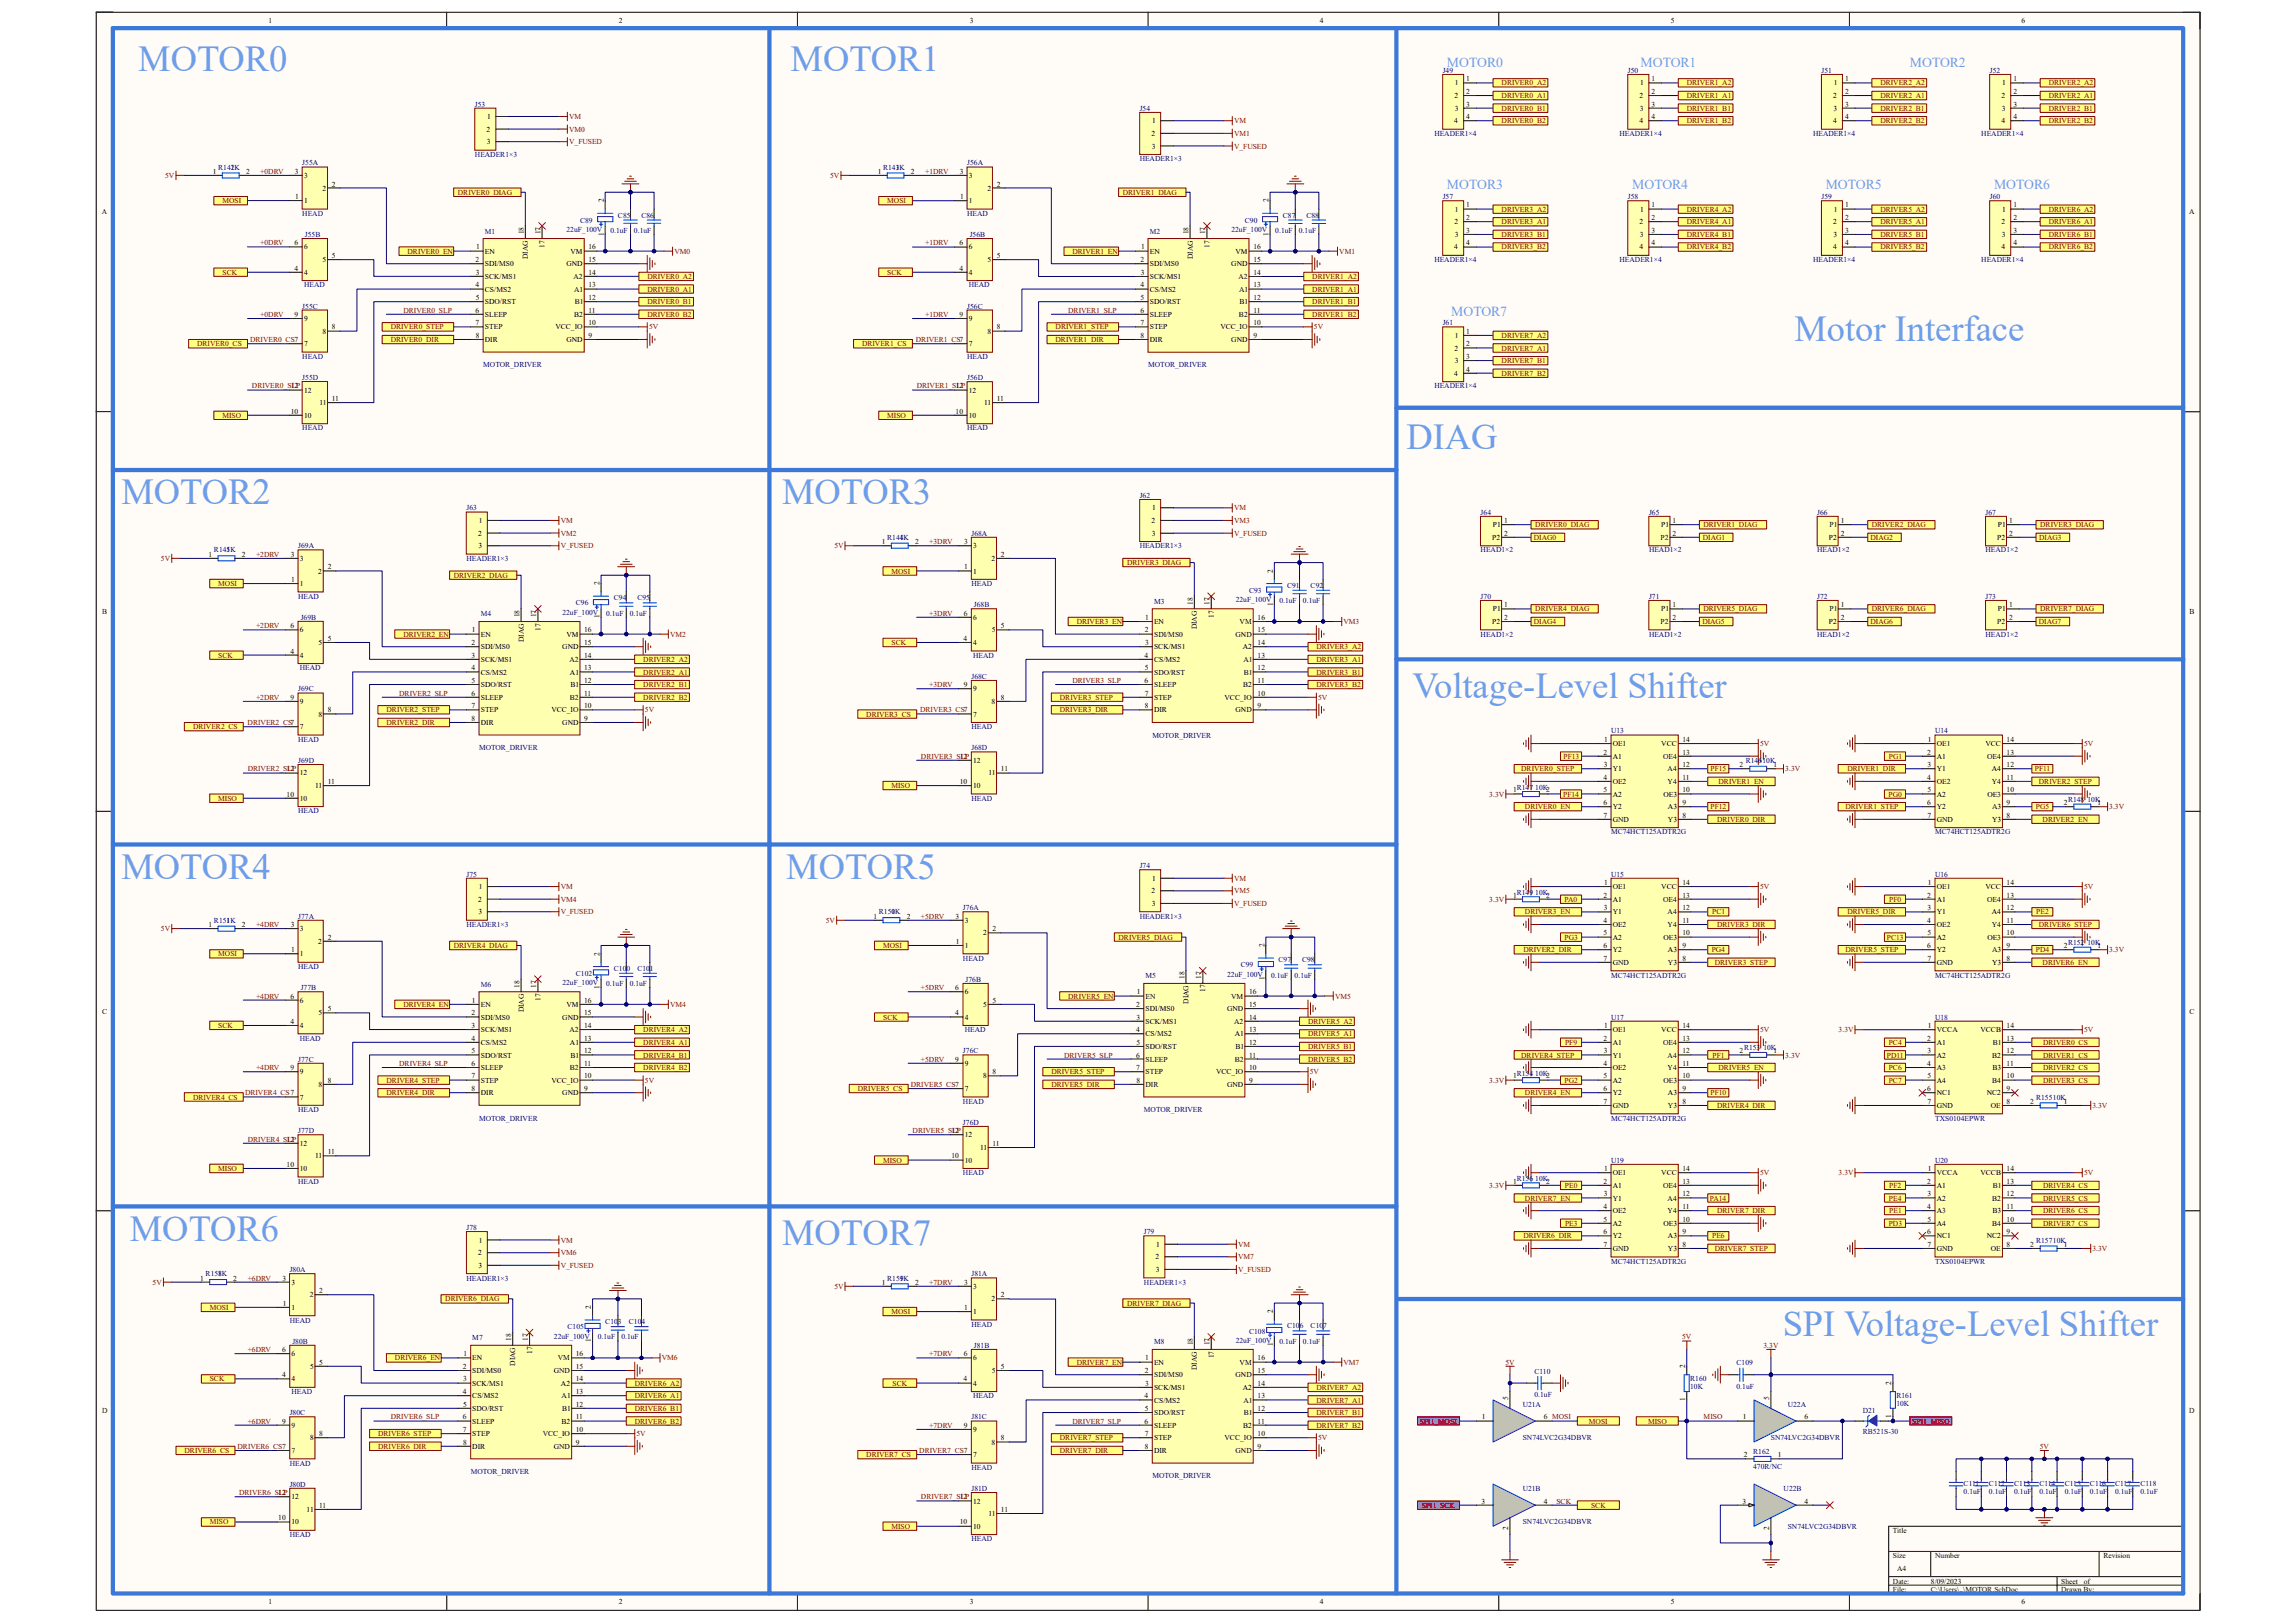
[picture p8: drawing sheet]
<svg xmlns="http://www.w3.org/2000/svg" width="297mm" height="210mm" viewBox="0 0 297 210" stroke-linecap="round" stroke-linejoin="round" font-family="sans-serif">
<defs><g id="words">
<g font-size="4.7" fill="#6d9eeb">
<text x="17.9" y="9.2">MOTOR0</text>
<text x="102.3" y="9.2">MOTOR1</text>
<text x="232.2" y="44.1">Motor Interface</text>
<text x="182" y="58">DIAG</text>
<text x="15.7" y="65.2">MOTOR2</text>
<text x="101.2" y="65.2">MOTOR3</text>
<text x="182.7" y="90.3">Voltage-Level Shifter</text>
<text x="15.7" y="113.7">MOTOR4</text>
<text x="101.7" y="113.7">MOTOR5</text>
<text x="16.8" y="160.5">MOTOR6</text>
<text x="101.2" y="161.1">MOTOR7</text>
<text x="230.6" y="172.9">SPI Voltage-Level Shifter</text>
</g>
<g font-size="1.8" fill="#6d9eeb">
<text x="187.2" y="8.7">MOTOR0</text>
<text x="212.2" y="8.7">MOTOR1</text>
<text x="247.1" y="8.7">MOTOR2</text>
<text x="187.2" y="24.5">MOTOR3</text>
<text x="211.2" y="24.5">MOTOR4</text>
<text x="236.2" y="24.5">MOTOR5</text>
<text x="258" y="24.5">MOTOR6</text>
<text x="187.7" y="40.8">MOTOR7</text>
</g>
<g font-size="1">
<text x="34.8" y="3">1</text>
<text x="80" y="3">2</text>
<text x="125.5" y="3">3</text>
<text x="170.8" y="3">4</text>
<text x="216.2" y="3">5</text>
<text x="261.5" y="3">6</text>
<text x="188.2" y="11">1</text>
<text x="189.7" y="10.5">1</text>
<text x="212.2" y="11">1</text>
<text x="213.7" y="10.5">1</text>
<text x="237.2" y="11">1</text>
<text x="238.7" y="10.5">1</text>
<text x="259" y="11">1</text>
<text x="260.5" y="10.5">1</text>
<text x="62.9" y="17">2</text>
<text x="63" y="15.4">1</text>
<text x="149" y="17.6">2</text>
<text x="149.1" y="16">1</text>
<text x="188.1" y="16">4</text>
<text x="188.2" y="12.7">2</text>
<text x="188.2" y="14.3">3</text>
<text x="189.7" y="13.8">3</text>
<text x="189.7" y="15.4">4</text>
<text x="189.7" y="12.1">2</text>
<text x="212.1" y="12.7">2</text>
<text x="212.1" y="16">4</text>
<text x="212.2" y="14.3">3</text>
<text x="213.7" y="13.8">3</text>
<text x="213.7" y="12.1">2</text>
<text x="213.7" y="15.4">4</text>
<text x="237.1" y="12.7">2</text>
<text x="237.1" y="16">4</text>
<text x="237.2" y="14.3">3</text>
<text x="238.7" y="13.8">3</text>
<text x="238.7" y="12.1">2</text>
<text x="238.7" y="15.4">4</text>
<text x="258.9" y="12.7">2</text>
<text x="258.9" y="16">4</text>
<text x="259" y="14.3">3</text>
<text x="260.5" y="13.8">3</text>
<text x="260.5" y="12.1">2</text>
<text x="260.5" y="15.4">4</text>
<text x="27.5" y="22.5">1</text>
<text x="31.8" y="22.5">2</text>
<text x="38.2" y="22.5">3</text>
<text x="39.3" y="23">3</text>
<text x="63" y="18.7">3</text>
<text x="113.6" y="22.5">1</text>
<text x="117.8" y="22.5">2</text>
<text x="124.2" y="22.5">3</text>
<text x="125.3" y="23">3</text>
<text x="149" y="19.2">3</text>
<text x="13.2" y="27.7">A</text>
<text x="38.2" y="25.8">1</text>
<text x="39.3" y="26.3">1</text>
<text x="41.7" y="24.7">2</text>
<text x="42.9" y="24.1">2</text>
<text x="78.1" y="26.2" transform="rotate(-90 78.1 26.2)">2</text>
<text x="124.2" y="25.8">1</text>
<text x="125.3" y="26.3">1</text>
<text x="127.7" y="24.7">2</text>
<text x="128.9" y="24.1">2</text>
<text x="164.1" y="26.2" transform="rotate(-90 164.1 26.2)">2</text>
<text x="188.2" y="29">2</text>
<text x="188.2" y="27.4">1</text>
<text x="189.7" y="26.8">1</text>
<text x="189.7" y="28.5">2</text>
<text x="212.1" y="29">2</text>
<text x="212.2" y="27.4">1</text>
<text x="213.7" y="28.5">2</text>
<text x="213.7" y="26.8">1</text>
<text x="237.1" y="29">2</text>
<text x="237.2" y="27.4">1</text>
<text x="238.7" y="28.5">2</text>
<text x="238.7" y="26.8">1</text>
<text x="258.9" y="29">2</text>
<text x="259" y="27.4">1</text>
<text x="260.5" y="28.5">2</text>
<text x="260.5" y="26.8">1</text>
<text x="283.2" y="27.7">A</text>
<text x="38.1" y="35">4</text>
<text x="38.1" y="31.7">6</text>
<text x="39.3" y="35.6">4</text>
<text x="39.3" y="32.3">6</text>
<text x="41.7" y="33.9">5</text>
<text x="42.9" y="33.4">5</text>
<text x="61.5" y="33.9">2</text>
<text x="61.6" y="35.6">3</text>
<text x="61.6" y="32.3">1</text>
<text x="62.7" y="32.8">EN</text>
<text x="62.7" y="34.5">SDI/MS0</text>
<text x="67.8" y="30.3" transform="rotate(-90 67.8 30.3)">18</text>
<text x="68.3" y="33.5" transform="rotate(-90 68.3 33.5)">DIAG</text>
<text x="69.9" y="30.3" transform="rotate(-90 69.9 30.3)">17</text>
<text x="70.5" y="32" transform="rotate(-90 70.5 32)">17</text>
<text x="73.3" y="34.5">GND</text>
<text x="73.8" y="32.8">VM</text>
<text x="76.1" y="35.6">14</text>
<text x="76.1" y="32.3">16</text>
<text x="76.1" y="33.9">15</text>
<text x="78.1" y="30.5" transform="rotate(-90 78.1 30.5)">1</text>
<text x="124.1" y="35">4</text>
<text x="124.1" y="31.7">6</text>
<text x="125.3" y="35.6">4</text>
<text x="125.3" y="32.3">6</text>
<text x="127.8" y="33.9">5</text>
<text x="128.9" y="33.4">5</text>
<text x="147.5" y="33.9">2</text>
<text x="147.6" y="35.6">3</text>
<text x="147.6" y="32.3">1</text>
<text x="148.8" y="32.8">EN</text>
<text x="148.8" y="34.5">SDI/MS0</text>
<text x="153.8" y="30.3" transform="rotate(-90 153.8 30.3)">18</text>
<text x="154.3" y="33.5" transform="rotate(-90 154.3 33.5)">DIAG</text>
<text x="155.9" y="30.3" transform="rotate(-90 155.9 30.3)">17</text>
<text x="156.5" y="32" transform="rotate(-90 156.5 32)">17</text>
<text x="159.3" y="34.5">GND</text>
<text x="159.8" y="32.8">VM</text>
<text x="162.2" y="33.9">15</text>
<text x="162.2" y="35.6">14</text>
<text x="162.2" y="32.3">16</text>
<text x="164.1" y="30.5" transform="rotate(-90 164.1 30.5)">1</text>
<text x="188.1" y="32.3">4</text>
<text x="188.2" y="30.6">3</text>
<text x="189.7" y="30.1">3</text>
<text x="189.7" y="31.7">4</text>
<text x="212.1" y="32.3">4</text>
<text x="212.2" y="30.6">3</text>
<text x="213.7" y="30.1">3</text>
<text x="213.7" y="31.7">4</text>
<text x="237.1" y="32.3">4</text>
<text x="237.2" y="30.6">3</text>
<text x="238.7" y="30.1">3</text>
<text x="238.7" y="31.7">4</text>
<text x="258.9" y="32.3">4</text>
<text x="259" y="30.6">3</text>
<text x="260.5" y="30.1">3</text>
<text x="260.5" y="31.7">4</text>
<text x="38.1" y="41">9</text>
<text x="39.3" y="41.6">9</text>
<text x="61.5" y="37.2">4</text>
<text x="61.5" y="40.4">6</text>
<text x="61.5" y="38.8">5</text>
<text x="62.7" y="36.1">SCK/MS1</text>
<text x="62.7" y="37.7">CS/MS2</text>
<text x="62.7" y="39.4">SDO/RST</text>
<text x="62.7" y="41">SLEEP</text>
<text x="74.2" y="36.1">A2</text>
<text x="74.3" y="41">B2</text>
<text x="74.3" y="37.7">A1</text>
<text x="74.4" y="39.4">B1</text>
<text x="76.1" y="37.2">13</text>
<text x="76.1" y="40.4">11</text>
<text x="76.1" y="38.8">12</text>
<text x="124.1" y="41">9</text>
<text x="125.3" y="41.6">9</text>
<text x="147.5" y="37.2">4</text>
<text x="147.5" y="40.4">6</text>
<text x="147.6" y="38.8">5</text>
<text x="148.8" y="36.1">SCK/MS1</text>
<text x="148.8" y="37.7">CS/MS2</text>
<text x="148.8" y="39.4">SDO/RST</text>
<text x="148.8" y="41">SLEEP</text>
<text x="160.2" y="36.1">A2</text>
<text x="160.3" y="41">B2</text>
<text x="160.3" y="37.7">A1</text>
<text x="160.4" y="39.4">B1</text>
<text x="162.2" y="37.2">13</text>
<text x="162.2" y="40.4">11</text>
<text x="162.2" y="38.8">12</text>
<text x="39.3" y="44.8">7</text>
<text x="41.7" y="43.2">8</text>
<text x="42.9" y="42.6">8</text>
<text x="61.5" y="42.1">7</text>
<text x="61.5" y="43.7">8</text>
<text x="62.7" y="42.6">STEP</text>
<text x="62.7" y="44.3">DIR</text>
<text x="71.9" y="42.6">VCC_IO</text>
<text x="73.3" y="44.3">GND</text>
<text x="76.1" y="43.7">9</text>
<text x="76.1" y="42.1">10</text>
<text x="125.3" y="44.8">7</text>
<text x="127.7" y="43.2">8</text>
<text x="128.9" y="42.6">8</text>
<text x="147.5" y="42.1">7</text>
<text x="147.6" y="43.7">8</text>
<text x="148.8" y="42.6">STEP</text>
<text x="148.8" y="44.3">DIR</text>
<text x="157.9" y="42.6">VCC_IO</text>
<text x="159.3" y="44.3">GND</text>
<text x="162.2" y="43.7">9</text>
<text x="162.2" y="42.1">10</text>
<text x="188.2" y="45.4">2</text>
<text x="188.2" y="47">3</text>
<text x="188.2" y="43.7">1</text>
<text x="189.7" y="46.4">3</text>
<text x="189.7" y="43.2">1</text>
<text x="189.7" y="44.8">2</text>
<text x="37.6" y="53.5">10</text>
<text x="37.6" y="50.2">12</text>
<text x="39.3" y="50.8">12</text>
<text x="41.3" y="52.4">11</text>
<text x="42.9" y="51.9">11</text>
<text x="123.6" y="53.5">10</text>
<text x="123.7" y="50.2">12</text>
<text x="125.3" y="50.8">12</text>
<text x="127.3" y="52.4">11</text>
<text x="128.9" y="51.9">11</text>
<text x="188.1" y="48.6">4</text>
<text x="189.7" y="48.1">4</text>
<text x="39.3" y="54.1">10</text>
<text x="125.3" y="54.1">10</text>
<text x="61.9" y="69.3">2</text>
<text x="61.9" y="71">3</text>
<text x="61.9" y="67.7">1</text>
<text x="114.1" y="70.4">1</text>
<text x="118.4" y="70.4">2</text>
<text x="124.7" y="70.4">3</text>
<text x="125.9" y="71">3</text>
<text x="149" y="67.7">2</text>
<text x="149" y="69.3">3</text>
<text x="149.1" y="66">1</text>
<text x="193.1" y="69.8">P2</text>
<text x="193.1" y="68.2">P1</text>
<text x="194.6" y="69.3">2</text>
<text x="194.6" y="67.7">1</text>
<text x="214.8" y="69.8">P2</text>
<text x="214.9" y="68.2">P1</text>
<text x="216.4" y="67.7">1</text>
<text x="216.4" y="69.3">2</text>
<text x="236.6" y="69.8">P2</text>
<text x="236.7" y="68.2">P1</text>
<text x="238.1" y="67.7">1</text>
<text x="238.1" y="69.3">2</text>
<text x="258.4" y="69.8">P2</text>
<text x="258.5" y="68.2">P1</text>
<text x="259.9" y="69.3">2</text>
<text x="259.9" y="67.7">1</text>
<text x="27" y="72">1</text>
<text x="31.3" y="72">2</text>
<text x="37.6" y="72">3</text>
<text x="37.7" y="75.3">1</text>
<text x="38.8" y="75.8">1</text>
<text x="38.8" y="72.6">3</text>
<text x="41.2" y="74.2">2</text>
<text x="42.4" y="73.7">2</text>
<text x="77.6" y="75.7" transform="rotate(-90 77.6 75.7)">2</text>
<text x="124.8" y="73.7">1</text>
<text x="125.9" y="74.2">1</text>
<text x="128.3" y="72.6">2</text>
<text x="129.5" y="72">2</text>
<text x="164.7" y="74.1" transform="rotate(-90 164.7 74.1)">2</text>
<text x="13.2" y="79.4">B</text>
<text x="37.6" y="81.3">6</text>
<text x="38.8" y="81.8">6</text>
<text x="41.2" y="83.5">5</text>
<text x="42.4" y="82.9">5</text>
<text x="61" y="83.5">2</text>
<text x="61.1" y="81.8">1</text>
<text x="62.2" y="82.4">EN</text>
<text x="67.2" y="79.9" transform="rotate(-90 67.2 79.9)">18</text>
<text x="67.8" y="83.1" transform="rotate(-90 67.8 83.1)">DIAG</text>
<text x="69.4" y="79.9" transform="rotate(-90 69.4 79.9)">17</text>
<text x="69.9" y="81.6" transform="rotate(-90 69.9 81.6)">17</text>
<text x="73.3" y="82.4">VM</text>
<text x="75.6" y="81.8">16</text>
<text x="75.6" y="83.5">15</text>
<text x="77.6" y="80" transform="rotate(-90 77.6 80)">1</text>
<text x="124.7" y="82.9">4</text>
<text x="124.7" y="79.7">6</text>
<text x="125.9" y="83.5">4</text>
<text x="125.9" y="80.2">6</text>
<text x="128.3" y="81.8">5</text>
<text x="129.5" y="81.3">5</text>
<text x="148.1" y="81.8">2</text>
<text x="148.1" y="83.5">3</text>
<text x="148.2" y="80.2">1</text>
<text x="149.3" y="80.7">EN</text>
<text x="149.3" y="82.4">SDI/MS0</text>
<text x="154.3" y="78.2" transform="rotate(-90 154.3 78.2)">18</text>
<text x="154.9" y="81.4" transform="rotate(-90 154.9 81.4)">DIAG</text>
<text x="156.5" y="78.2" transform="rotate(-90 156.5 78.2)">17</text>
<text x="157" y="79.9" transform="rotate(-90 157 79.9)">17</text>
<text x="159.8" y="82.4">GND</text>
<text x="160.4" y="80.7">VM</text>
<text x="162.7" y="83.5">14</text>
<text x="162.7" y="80.2">16</text>
<text x="162.7" y="81.8">15</text>
<text x="164.7" y="78.4" transform="rotate(-90 164.7 78.4)">1</text>
<text x="193.1" y="80.7">P2</text>
<text x="193.1" y="79.1">P1</text>
<text x="194.6" y="80.2">2</text>
<text x="194.6" y="78.6">1</text>
<text x="214.8" y="80.7">P2</text>
<text x="214.9" y="79.1">P1</text>
<text x="216.4" y="78.6">1</text>
<text x="216.4" y="80.2">2</text>
<text x="236.6" y="80.7">P2</text>
<text x="236.7" y="79.1">P1</text>
<text x="238.1" y="78.6">1</text>
<text x="238.1" y="80.2">2</text>
<text x="258.4" y="80.7">P2</text>
<text x="258.5" y="79.1">P1</text>
<text x="259.9" y="80.2">2</text>
<text x="259.9" y="78.6">1</text>
<text x="283.2" y="79.4">B</text>
<text x="37.6" y="84.6">4</text>
<text x="38.8" y="85.1">4</text>
<text x="61" y="86.7">4</text>
<text x="61" y="85.1">3</text>
<text x="61" y="88.4">5</text>
<text x="62.2" y="84">SDI/MS0</text>
<text x="62.2" y="85.6">SCK/MS1</text>
<text x="62.2" y="87.3">CS/MS2</text>
<text x="62.2" y="88.9">SDO/RST</text>
<text x="72.7" y="84">GND</text>
<text x="73.7" y="85.6">A2</text>
<text x="73.7" y="87.3">A1</text>
<text x="73.8" y="88.9">B1</text>
<text x="75.6" y="88.4">12</text>
<text x="75.6" y="86.7">13</text>
<text x="75.6" y="85.1">14</text>
<text x="124.7" y="88.9">9</text>
<text x="125.9" y="89.5">9</text>
<text x="148.1" y="85.1">4</text>
<text x="148.1" y="88.4">6</text>
<text x="148.1" y="86.7">5</text>
<text x="149.3" y="84">SCK/MS1</text>
<text x="149.3" y="85.6">CS/MS2</text>
<text x="149.3" y="87.3">SDO/RST</text>
<text x="149.3" y="88.9">SLEEP</text>
<text x="160.8" y="84">A2</text>
<text x="160.8" y="88.9">B2</text>
<text x="160.9" y="85.6">A1</text>
<text x="160.9" y="87.3">B1</text>
<text x="162.7" y="85.1">13</text>
<text x="162.7" y="88.4">11</text>
<text x="162.7" y="86.7">12</text>
<text x="37.6" y="90.5">9</text>
<text x="38.8" y="94.3">7</text>
<text x="38.8" y="91.1">9</text>
<text x="41.2" y="92.7">8</text>
<text x="42.4" y="92.2">8</text>
<text x="61" y="90">6</text>
<text x="61" y="91.6">7</text>
<text x="61" y="93.3">8</text>
<text x="62.2" y="90.5">SLEEP</text>
<text x="62.2" y="92.2">STEP</text>
<text x="62.2" y="93.8">DIR</text>
<text x="71.3" y="92.2">VCC_IO</text>
<text x="72.7" y="93.8">GND</text>
<text x="73.7" y="90.5">B2</text>
<text x="75.6" y="93.3">9</text>
<text x="75.6" y="91.6">10</text>
<text x="75.6" y="90">11</text>
<text x="125.9" y="92.7">7</text>
<text x="128.3" y="91.1">8</text>
<text x="129.5" y="90.5">8</text>
<text x="148.1" y="90">7</text>
<text x="148.1" y="91.6">8</text>
<text x="149.3" y="90.5">STEP</text>
<text x="149.3" y="92.2">DIR</text>
<text x="158.4" y="90.5">VCC_IO</text>
<text x="159.8" y="92.2">GND</text>
<text x="162.7" y="91.6">9</text>
<text x="162.7" y="90">10</text>
<text x="207.5" y="96">1</text>
<text x="217.7" y="96">14</text>
<text x="249.4" y="96">1</text>
<text x="259.6" y="96">14</text>
<text x="37.1" y="99.8">12</text>
<text x="38.8" y="100.3">12</text>
<text x="40.8" y="102">11</text>
<text x="42.4" y="101.4">11</text>
<text x="124.2" y="101.4">10</text>
<text x="124.2" y="98.2">12</text>
<text x="125.9" y="102">10</text>
<text x="125.9" y="98.7">12</text>
<text x="127.9" y="100.3">11</text>
<text x="129.5" y="99.8">11</text>
<text x="207.4" y="97.6">2</text>
<text x="207.4" y="100.9">4</text>
<text x="207.5" y="99.3">3</text>
<text x="208.6" y="96.5">OE1</text>
<text x="208.6" y="98.2">A1</text>
<text x="208.6" y="99.8">Y1</text>
<text x="208.6" y="101.4">OE2</text>
<text x="214.9" y="96.5">VCC</text>
<text x="215.2" y="98.2">OE4</text>
<text x="215.7" y="101.4">Y4</text>
<text x="215.7" y="99.8">A4</text>
<text x="217.7" y="100.9">11</text>
<text x="217.7" y="99.3">12</text>
<text x="217.7" y="97.6">13</text>
<text x="225.1" y="99.3">2</text>
<text x="229.4" y="99.3">1</text>
<text x="249.3" y="97.6">2</text>
<text x="249.3" y="100.9">4</text>
<text x="249.4" y="99.3">3</text>
<text x="250.6" y="96.5">OE1</text>
<text x="250.6" y="98.2">A1</text>
<text x="250.6" y="99.8">Y1</text>
<text x="250.6" y="101.4">OE2</text>
<text x="256.9" y="96.5">VCC</text>
<text x="257.1" y="98.2">OE4</text>
<text x="257.7" y="101.4">Y4</text>
<text x="257.7" y="99.8">A4</text>
<text x="259.6" y="100.9">11</text>
<text x="259.6" y="99.3">12</text>
<text x="259.6" y="97.6">13</text>
<text x="37.1" y="103.1">10</text>
<text x="38.8" y="103.6">10</text>
<text x="195.7" y="102.5">1</text>
<text x="200" y="102.5">2</text>
<text x="207.4" y="104.1">6</text>
<text x="207.4" y="105.8">7</text>
<text x="207.5" y="102.5">5</text>
<text x="208.6" y="103.1">A2</text>
<text x="208.6" y="104.7">Y2</text>
<text x="208.6" y="106.3">GND</text>
<text x="215.2" y="103.1">OE3</text>
<text x="215.8" y="106.3">Y3</text>
<text x="215.8" y="104.7">A3</text>
<text x="217.7" y="105.8">8</text>
<text x="217.7" y="104.1">9</text>
<text x="217.7" y="102.5">10</text>
<text x="249.3" y="104.1">6</text>
<text x="249.4" y="105.8">7</text>
<text x="249.4" y="102.5">5</text>
<text x="250.6" y="103.1">A2</text>
<text x="250.6" y="104.7">Y2</text>
<text x="250.6" y="106.3">GND</text>
<text x="257.1" y="103.1">OE3</text>
<text x="257.7" y="106.3">Y3</text>
<text x="257.7" y="104.7">A3</text>
<text x="259.6" y="105.8">8</text>
<text x="259.6" y="104.1">9</text>
<text x="259.6" y="102.5">10</text>
<text x="267" y="104.1">2</text>
<text x="271.4" y="104.1">1</text>
<text x="149.1" y="113.9">1</text>
<text x="27" y="119.9">1</text>
<text x="31.3" y="119.9">2</text>
<text x="37.6" y="119.9">3</text>
<text x="61.9" y="116.7">2</text>
<text x="61.9" y="118.3">3</text>
<text x="61.9" y="115">1</text>
<text x="113" y="118.9">1</text>
<text x="117.3" y="118.9">2</text>
<text x="123.6" y="118.9">3</text>
<text x="124.8" y="119.4">3</text>
<text x="149" y="115.6">2</text>
<text x="149" y="117.2">3</text>
<text x="195.7" y="116.1">1</text>
<text x="200" y="116.1">2</text>
<text x="207.4" y="116.1">2</text>
<text x="207.4" y="119.4">4</text>
<text x="207.5" y="117.8">3</text>
<text x="207.5" y="114.5">1</text>
<text x="208.6" y="115">OE1</text>
<text x="208.6" y="116.7">A1</text>
<text x="208.6" y="118.3">Y1</text>
<text x="208.6" y="119.9">OE2</text>
<text x="214.9" y="115">VCC</text>
<text x="215.2" y="116.7">OE4</text>
<text x="215.7" y="119.9">Y4</text>
<text x="215.7" y="118.3">A4</text>
<text x="217.7" y="119.4">11</text>
<text x="217.7" y="117.8">12</text>
<text x="217.7" y="114.5">14</text>
<text x="217.7" y="116.1">13</text>
<text x="249.3" y="116.1">2</text>
<text x="249.3" y="119.4">4</text>
<text x="249.4" y="117.8">3</text>
<text x="249.4" y="114.5">1</text>
<text x="250.6" y="115">OE1</text>
<text x="250.6" y="116.7">A1</text>
<text x="250.6" y="118.3">Y1</text>
<text x="250.6" y="119.9">OE2</text>
<text x="256.9" y="115">VCC</text>
<text x="257.1" y="116.7">OE4</text>
<text x="257.7" y="119.9">Y4</text>
<text x="257.7" y="118.3">A4</text>
<text x="259.6" y="119.4">11</text>
<text x="259.6" y="117.8">12</text>
<text x="259.6" y="114.5">14</text>
<text x="259.6" y="116.1">13</text>
<text x="37.7" y="123.2">1</text>
<text x="38.8" y="123.7">1</text>
<text x="38.8" y="120.5">3</text>
<text x="41.2" y="122.1">2</text>
<text x="42.4" y="121.6">2</text>
<text x="77.6" y="123.6" transform="rotate(-90 77.6 123.6)">2</text>
<text x="123.7" y="122.1">1</text>
<text x="124.8" y="122.7">1</text>
<text x="127.2" y="121">2</text>
<text x="128.4" y="120.5">2</text>
<text x="163.6" y="122.6" transform="rotate(-90 163.6 122.6)">2</text>
<text x="207.4" y="122.7">6</text>
<text x="207.4" y="124.3">7</text>
<text x="207.5" y="121">5</text>
<text x="208.6" y="121.6">A2</text>
<text x="208.6" y="123.2">Y2</text>
<text x="208.6" y="124.8">GND</text>
<text x="215.2" y="121.6">OE3</text>
<text x="215.8" y="124.8">Y3</text>
<text x="215.8" y="123.2">A3</text>
<text x="217.7" y="124.3">8</text>
<text x="217.7" y="122.7">9</text>
<text x="217.7" y="121">10</text>
<text x="249.3" y="122.7">6</text>
<text x="249.4" y="124.3">7</text>
<text x="249.4" y="121">5</text>
<text x="250.6" y="121.6">A2</text>
<text x="250.6" y="123.2">Y2</text>
<text x="250.6" y="124.8">GND</text>
<text x="257.1" y="121.6">OE3</text>
<text x="257.7" y="124.8">Y3</text>
<text x="257.7" y="123.2">A3</text>
<text x="259.6" y="124.3">8</text>
<text x="259.6" y="122.7">9</text>
<text x="259.6" y="121">10</text>
<text x="267" y="122.7">2</text>
<text x="271.4" y="122.7">1</text>
<text x="13.2" y="131.1">C</text>
<text x="37.6" y="129.2">6</text>
<text x="38.8" y="129.7">6</text>
<text x="41.2" y="131.4">5</text>
<text x="42.4" y="130.8">5</text>
<text x="61" y="131.4">2</text>
<text x="61.1" y="129.7">1</text>
<text x="62.2" y="130.3">EN</text>
<text x="62.2" y="131.9">SDI/MS0</text>
<text x="67.2" y="127.8" transform="rotate(-90 67.2 127.8)">18</text>
<text x="67.8" y="131" transform="rotate(-90 67.8 131)">DIAG</text>
<text x="69.4" y="127.8" transform="rotate(-90 69.4 127.8)">17</text>
<text x="69.9" y="129.5" transform="rotate(-90 69.9 129.5)">17</text>
<text x="72.7" y="131.9">GND</text>
<text x="73.3" y="130.3">VM</text>
<text x="75.6" y="129.7">16</text>
<text x="75.6" y="131.4">15</text>
<text x="77.6" y="127.9" transform="rotate(-90 77.6 127.9)">1</text>
<text x="123.6" y="131.4">4</text>
<text x="123.6" y="128.1">6</text>
<text x="124.8" y="131.9">4</text>
<text x="124.8" y="128.7">6</text>
<text x="127.2" y="130.3">5</text>
<text x="128.4" y="129.7">5</text>
<text x="147" y="130.3">2</text>
<text x="147" y="131.9">3</text>
<text x="147.1" y="128.7">1</text>
<text x="148.2" y="129.2">EN</text>
<text x="148.2" y="130.8">SDI/MS0</text>
<text x="153.2" y="126.7" transform="rotate(-90 153.2 126.7)">18</text>
<text x="153.8" y="129.9" transform="rotate(-90 153.8 129.9)">DIAG</text>
<text x="155.4" y="126.7" transform="rotate(-90 155.4 126.7)">17</text>
<text x="155.9" y="128.4" transform="rotate(-90 155.9 128.4)">17</text>
<text x="158.7" y="130.8">GND</text>
<text x="159.3" y="129.2">VM</text>
<text x="161.6" y="130.3">15</text>
<text x="161.6" y="131.9">14</text>
<text x="161.6" y="128.7">16</text>
<text x="163.6" y="126.8" transform="rotate(-90 163.6 126.8)">1</text>
<text x="283.2" y="131.1">C</text>
<text x="37.6" y="132.5">4</text>
<text x="38.8" y="133">4</text>
<text x="61" y="134.6">4</text>
<text x="61" y="137.9">6</text>
<text x="61" y="133">3</text>
<text x="61" y="136.3">5</text>
<text x="62.2" y="133.5">SCK/MS1</text>
<text x="62.2" y="135.2">CS/MS2</text>
<text x="62.2" y="136.8">SDO/RST</text>
<text x="73.7" y="133.5">A2</text>
<text x="73.7" y="135.2">A1</text>
<text x="73.8" y="136.8">B1</text>
<text x="75.6" y="136.3">12</text>
<text x="75.6" y="134.6">13</text>
<text x="75.6" y="133">14</text>
<text x="75.6" y="137.9">11</text>
<text x="123.6" y="137.4">9</text>
<text x="124.8" y="137.9">9</text>
<text x="147" y="133.5">4</text>
<text x="147" y="136.8">6</text>
<text x="147" y="135.2">5</text>
<text x="148.2" y="132.5">SCK/MS1</text>
<text x="148.2" y="134.1">CS/MS2</text>
<text x="148.2" y="135.7">SDO/RST</text>
<text x="148.2" y="137.4">SLEEP</text>
<text x="159.7" y="132.5">A2</text>
<text x="159.7" y="137.4">B2</text>
<text x="159.8" y="134.1">A1</text>
<text x="159.8" y="135.7">B1</text>
<text x="161.6" y="135.2">12</text>
<text x="161.6" y="133.5">13</text>
<text x="161.6" y="136.8">11</text>
<text x="207.4" y="134.6">2</text>
<text x="207.4" y="137.9">4</text>
<text x="207.5" y="136.3">3</text>
<text x="207.5" y="133">1</text>
<text x="208.6" y="133.5">OE1</text>
<text x="208.6" y="135.2">A1</text>
<text x="208.6" y="136.8">Y1</text>
<text x="214.9" y="133.5">VCC</text>
<text x="215.2" y="135.2">OE4</text>
<text x="215.7" y="136.8">A4</text>
<text x="217.7" y="137.9">11</text>
<text x="217.7" y="136.3">12</text>
<text x="217.7" y="133">14</text>
<text x="217.7" y="134.6">13</text>
<text x="225.1" y="136.3">2</text>
<text x="229.4" y="136.3">1</text>
<text x="249.3" y="134.6">2</text>
<text x="249.3" y="137.9">4</text>
<text x="249.4" y="136.3">3</text>
<text x="249.4" y="133">1</text>
<text x="250.6" y="133.5">VCCA</text>
<text x="250.6" y="135.2">A1</text>
<text x="250.6" y="136.8">A2</text>
<text x="256.2" y="133.5">VCCB</text>
<text x="257.7" y="136.8">B2</text>
<text x="257.8" y="135.2">B1</text>
<text x="259.6" y="136.3">12</text>
<text x="259.6" y="134.6">13</text>
<text x="259.6" y="137.9">11</text>
<text x="259.6" y="133">14</text>
<text x="37.6" y="138.5">9</text>
<text x="38.8" y="142.3">7</text>
<text x="38.8" y="139">9</text>
<text x="41.2" y="140.6">8</text>
<text x="42.4" y="140.1">8</text>
<text x="61" y="139.5">7</text>
<text x="61" y="141.2">8</text>
<text x="62.2" y="138.5">SLEEP</text>
<text x="62.2" y="140.1">STEP</text>
<text x="62.2" y="141.7">DIR</text>
<text x="71.3" y="140.1">VCC_IO</text>
<text x="72.7" y="141.7">GND</text>
<text x="73.7" y="138.5">B2</text>
<text x="75.6" y="141.2">9</text>
<text x="75.6" y="139.5">10</text>
<text x="124.8" y="141.2">7</text>
<text x="127.2" y="139.5">8</text>
<text x="128.4" y="139">8</text>
<text x="147" y="138.5">7</text>
<text x="147" y="140.1">8</text>
<text x="148.2" y="139">STEP</text>
<text x="148.2" y="140.6">DIR</text>
<text x="157.3" y="139">VCC_IO</text>
<text x="158.7" y="140.6">GND</text>
<text x="161.6" y="140.1">9</text>
<text x="161.6" y="138.5">10</text>
<text x="195.7" y="139.5">1</text>
<text x="200" y="139.5">2</text>
<text x="207.4" y="141.2">6</text>
<text x="207.4" y="142.8">7</text>
<text x="207.5" y="139.5">5</text>
<text x="208.6" y="138.5">OE2</text>
<text x="208.6" y="140.1">A2</text>
<text x="208.6" y="141.7">Y2</text>
<text x="208.6" y="143.3">GND</text>
<text x="215.2" y="140.1">OE3</text>
<text x="215.7" y="138.5">Y4</text>
<text x="215.8" y="143.3">Y3</text>
<text x="215.8" y="141.7">A3</text>
<text x="217.7" y="142.8">8</text>
<text x="217.7" y="141.2">9</text>
<text x="217.7" y="139.5">10</text>
<text x="249.3" y="141.2">6</text>
<text x="249.4" y="142.8">7</text>
<text x="249.4" y="139.5">5</text>
<text x="250.6" y="138.5">A3</text>
<text x="250.6" y="140.1">A4</text>
<text x="250.6" y="141.7">NC1</text>
<text x="250.6" y="143.3">GND</text>
<text x="257" y="141.7">NC2</text>
<text x="257.6" y="143.3">OE</text>
<text x="257.7" y="140.1">B4</text>
<text x="257.8" y="138.5">B3</text>
<text x="259.6" y="139.5">10</text>
<text x="259.6" y="142.8">8</text>
<text x="259.6" y="141.2">9</text>
<text x="262.6" y="142.8">2</text>
<text x="267" y="142.8">1</text>
<text x="37.1" y="147.7">12</text>
<text x="38.8" y="148.3">12</text>
<text x="40.8" y="149.9">11</text>
<text x="42.4" y="149.3">11</text>
<text x="123.1" y="149.9">10</text>
<text x="123.1" y="146.6">12</text>
<text x="124.8" y="147.2">12</text>
<text x="126.8" y="148.8">11</text>
<text x="128.4" y="148.3">11</text>
<text x="37.1" y="151">10</text>
<text x="38.8" y="151.5">10</text>
<text x="124.8" y="150.4">10</text>
<text x="195.7" y="153.1">1</text>
<text x="200" y="153.1">2</text>
<text x="207.4" y="153.1">2</text>
<text x="207.5" y="154.8">3</text>
<text x="207.5" y="151.5">1</text>
<text x="208.6" y="152.1">OE1</text>
<text x="208.6" y="153.7">A1</text>
<text x="208.6" y="155.3">Y1</text>
<text x="214.9" y="152.1">VCC</text>
<text x="215.2" y="153.7">OE4</text>
<text x="215.7" y="155.3">A4</text>
<text x="217.7" y="154.8">12</text>
<text x="217.7" y="151.5">14</text>
<text x="217.7" y="153.1">13</text>
<text x="249.3" y="153.1">2</text>
<text x="249.4" y="154.8">3</text>
<text x="249.4" y="151.5">1</text>
<text x="250.6" y="152.1">VCCA</text>
<text x="250.6" y="153.7">A1</text>
<text x="250.6" y="155.3">A2</text>
<text x="256.2" y="152.1">VCCB</text>
<text x="257.7" y="155.3">B2</text>
<text x="257.8" y="153.7">B1</text>
<text x="259.6" y="154.8">12</text>
<text x="259.6" y="153.1">13</text>
<text x="259.6" y="151.5">14</text>
<text x="61.9" y="160.8">1</text>
<text x="149.6" y="161.3">1</text>
<text x="207.4" y="156.4">4</text>
<text x="207.4" y="159.7">6</text>
<text x="207.4" y="161.3">7</text>
<text x="207.5" y="158.1">5</text>
<text x="208.6" y="157">OE2</text>
<text x="208.6" y="158.6">A2</text>
<text x="208.6" y="160.2">Y2</text>
<text x="208.6" y="161.9">GND</text>
<text x="215.2" y="158.6">OE3</text>
<text x="215.7" y="157">Y4</text>
<text x="215.8" y="161.9">Y3</text>
<text x="215.8" y="160.2">A3</text>
<text x="217.7" y="161.3">8</text>
<text x="217.7" y="159.7">9</text>
<text x="217.7" y="158.1">10</text>
<text x="217.7" y="156.4">11</text>
<text x="249.3" y="156.4">4</text>
<text x="249.3" y="159.7">6</text>
<text x="249.4" y="161.3">7</text>
<text x="249.4" y="158.1">5</text>
<text x="250.6" y="157">A3</text>
<text x="250.6" y="158.6">A4</text>
<text x="250.6" y="160.2">NC1</text>
<text x="250.6" y="161.9">GND</text>
<text x="257" y="160.2">NC2</text>
<text x="257.6" y="161.9">OE</text>
<text x="257.7" y="158.6">B4</text>
<text x="257.8" y="157">B3</text>
<text x="259.6" y="158.1">10</text>
<text x="259.6" y="161.3">8</text>
<text x="259.6" y="156.4">11</text>
<text x="259.6" y="159.7">9</text>
<text x="262.6" y="161.3">2</text>
<text x="267" y="161.3">1</text>
<text x="25.9" y="165.7">1</text>
<text x="30.2" y="165.7">2</text>
<text x="36.5" y="165.7">3</text>
<text x="37.7" y="166.2">3</text>
<text x="40.1" y="167.9">2</text>
<text x="41.3" y="167.3">2</text>
<text x="61.9" y="162.4">2</text>
<text x="61.9" y="164">3</text>
<text x="114.1" y="166.2">1</text>
<text x="118.4" y="166.2">2</text>
<text x="124.7" y="166.2">3</text>
<text x="125.9" y="166.8">3</text>
<text x="129.5" y="167.9">2</text>
<text x="149.5" y="162.9">2</text>
<text x="149.5" y="164.6">3</text>
<text x="36.6" y="168.9">1</text>
<text x="37.7" y="169.5">1</text>
<text x="66.1" y="173.5" transform="rotate(-90 66.1 173.5)">18</text>
<text x="68.3" y="173.5" transform="rotate(-90 68.3 173.5)">17</text>
<text x="76.5" y="173.7" transform="rotate(-90 76.5 173.7)">1</text>
<text x="76.5" y="169.4" transform="rotate(-90 76.5 169.4)">2</text>
<text x="124.8" y="169.5">1</text>
<text x="125.9" y="170">1</text>
<text x="128.3" y="168.4">2</text>
<text x="164.7" y="169.9" transform="rotate(-90 164.7 169.9)">2</text>
<text x="36.5" y="178.2">4</text>
<text x="36.5" y="174.9">6</text>
<text x="37.7" y="178.7">4</text>
<text x="37.7" y="175.5">6</text>
<text x="40.1" y="177.1">5</text>
<text x="41.3" y="176.6">5</text>
<text x="59.9" y="177.1">2</text>
<text x="59.9" y="178.7">3</text>
<text x="60" y="175.5">1</text>
<text x="61.1" y="176">EN</text>
<text x="61.1" y="177.7">SDI/MS0</text>
<text x="61.1" y="179.3">SCK/MS1</text>
<text x="66.7" y="176.7" transform="rotate(-90 66.7 176.7)">DIAG</text>
<text x="68.8" y="175.2" transform="rotate(-90 68.8 175.2)">17</text>
<text x="71.6" y="177.7">GND</text>
<text x="72.2" y="176">VM</text>
<text x="72.6" y="179.3">A2</text>
<text x="74.5" y="178.7">14</text>
<text x="74.5" y="175.5">16</text>
<text x="74.5" y="177.1">15</text>
<text x="124.7" y="178.7">4</text>
<text x="124.7" y="175.5">6</text>
<text x="125.9" y="179.3">4</text>
<text x="125.9" y="176">6</text>
<text x="128.3" y="177.7">5</text>
<text x="129.5" y="177.1">5</text>
<text x="148.1" y="177.7">2</text>
<text x="148.1" y="179.3">3</text>
<text x="148.2" y="176">1</text>
<text x="149.3" y="176.6">EN</text>
<text x="149.3" y="178.2">SDI/MS0</text>
<text x="149.3" y="179.8">SCK/MS1</text>
<text x="154.3" y="174.1" transform="rotate(-90 154.3 174.1)">18</text>
<text x="154.9" y="177.2" transform="rotate(-90 154.9 177.2)">DIAG</text>
<text x="156.5" y="174.1" transform="rotate(-90 156.5 174.1)">17</text>
<text x="157" y="175.7" transform="rotate(-90 157 175.7)">17</text>
<text x="159.8" y="178.2">GND</text>
<text x="160.4" y="176.6">VM</text>
<text x="160.8" y="179.8">A2</text>
<text x="162.7" y="179.3">14</text>
<text x="162.7" y="176">16</text>
<text x="162.7" y="177.7">15</text>
<text x="164.7" y="174.2" transform="rotate(-90 164.7 174.2)">1</text>
<text x="218" y="177" transform="rotate(-90 218 177)">2</text>
<text x="244.7" y="179.2" transform="rotate(-90 244.7 179.2)">2</text>
<text x="13.2" y="182.8">D</text>
<text x="36.5" y="184.2">9</text>
<text x="37.7" y="184.7">9</text>
<text x="41.3" y="185.8">8</text>
<text x="59.9" y="180.4">4</text>
<text x="59.9" y="183.6">6</text>
<text x="59.9" y="185.3">7</text>
<text x="59.9" y="182">5</text>
<text x="61.1" y="180.9">CS/MS2</text>
<text x="61.1" y="182.5">SDO/RST</text>
<text x="61.1" y="184.2">SLEEP</text>
<text x="61.1" y="185.8">STEP</text>
<text x="70.2" y="185.8">VCC_IO</text>
<text x="72.6" y="184.2">B2</text>
<text x="72.7" y="180.9">A1</text>
<text x="72.7" y="182.5">B1</text>
<text x="74.5" y="180.4">13</text>
<text x="74.5" y="183.6">11</text>
<text x="74.5" y="182">12</text>
<text x="74.5" y="185.3">10</text>
<text x="124.7" y="184.7">9</text>
<text x="125.9" y="185.3">9</text>
<text x="148.1" y="180.9">4</text>
<text x="148.1" y="184.2">6</text>
<text x="148.1" y="185.8">7</text>
<text x="148.1" y="182.5">5</text>
<text x="149.3" y="181.5">CS/MS2</text>
<text x="149.3" y="183.1">SDO/RST</text>
<text x="149.3" y="184.7">SLEEP</text>
<text x="160.8" y="184.7">B2</text>
<text x="160.9" y="181.5">A1</text>
<text x="160.9" y="183.1">B1</text>
<text x="162.7" y="180.9">13</text>
<text x="162.7" y="184.2">11</text>
<text x="162.7" y="182.5">12</text>
<text x="162.7" y="185.8">10</text>
<text x="191.7" y="183.6">1</text>
<text x="195.1" y="181.1" transform="rotate(-90 195.1 181.1)">5</text>
<text x="199.7" y="183.6">6 MOSI</text>
<text x="218" y="181.3" transform="rotate(-90 218 181.3)">1</text>
<text x="225.5" y="183.6">1</text>
<text x="228.9" y="181.1" transform="rotate(-90 228.9 181.1)">5</text>
<text x="233.5" y="183.6">6</text>
<text x="244.7" y="183.5" transform="rotate(-90 244.7 183.5)">1</text>
<text x="283.2" y="182.8">D</text>
<text x="37.7" y="188">7</text>
<text x="40.1" y="186.4">8</text>
<text x="59.9" y="186.9">8</text>
<text x="61.1" y="187.5">DIR</text>
<text x="71.6" y="187.5">GND</text>
<text x="74.5" y="186.9">9</text>
<text x="125.9" y="188.5">7</text>
<text x="128.3" y="186.9">8</text>
<text x="129.5" y="186.4">8</text>
<text x="148.1" y="187.5">8</text>
<text x="149.3" y="186.4">STEP</text>
<text x="149.3" y="188">DIR</text>
<text x="158.4" y="186.4">VCC_IO</text>
<text x="159.8" y="188">GND</text>
<text x="162.7" y="187.5">9</text>
<text x="225.6" y="188.5">2</text>
<text x="230" y="188.5">1</text>
<text x="36" y="196.7">10</text>
<text x="36" y="193.4">12</text>
<text x="37.7" y="197.2">10</text>
<text x="37.7" y="194">12</text>
<text x="39.7" y="195.6">11</text>
<text x="41.3" y="195.1">11</text>
<text x="124.2" y="197.2">10</text>
<text x="124.2" y="194">12</text>
<text x="125.9" y="197.8">10</text>
<text x="125.9" y="194.5">12</text>
<text x="127.9" y="196.2">11</text>
<text x="129.5" y="195.6">11</text>
<text x="191.7" y="194.5">3</text>
<text x="195.1" y="197.9" transform="rotate(-90 195.1 197.9)">2</text>
<text x="199.7" y="194.5">4</text>
<text x="225.4" y="194.5">3</text>
<text x="228.9" y="197.9" transform="rotate(-90 228.9 197.9)">2</text>
<text x="233.5" y="194.5">4</text>
<text x="244.9" y="198.3">Title</text>
<text x="244.9" y="201.6">Size</text>
<text x="245.4" y="203.2">A4</text>
<text x="250.4" y="201.6">Number</text>
<text x="272.1" y="201.6">Revision</text>
<text x="34.8" y="207.6">1</text>
<text x="80" y="207.6">2</text>
<text x="125.5" y="207.6">3</text>
<text x="170.8" y="207.6">4</text>
<text x="216.2" y="207.6">5</text>
<text x="244.9" y="204.9">Date:</text>
<text x="244.9" y="206">File:</text>
<text x="249.8" y="206">C:\Users\..\MOTOR.SchDoc</text>
<text x="249.8" y="204.9">8/09/2023</text>
<text x="261.5" y="207.6">6</text>
<text x="266.7" y="206">Drawn By:</text>
<text x="266.7" y="204.9">Sheet</text>
<text x="269.6" y="204.9">of</text>
</g>
<g font-size="1" fill="#000080">
<text x="186.6" y="9.4">J49</text>
<text x="210.6" y="9.4">J50</text>
<text x="235.6" y="9.4">J51</text>
<text x="257.4" y="9.4">J52</text>
<text x="61.4" y="13.8">J53</text>
<text x="147.4" y="14.3">J54</text>
<text x="185.6" y="17.6">HEADER1×4</text>
<text x="209.5" y="17.6">HEADER1×4</text>
<text x="234.6" y="17.6">HEADER1×4</text>
<text x="256.3" y="17.6">HEADER1×4</text>
<text x="28.2" y="21.9">R142</text>
<text x="29.9" y="21.9">1K</text>
<text x="39.1" y="21.4">J55A</text>
<text x="61.4" y="20.3">HEADER1×3</text>
<text x="114.3" y="21.9">R143</text>
<text x="115.9" y="21.9">1K</text>
<text x="125.1" y="21.4">J56A</text>
<text x="147.4" y="20.8">HEADER1×3</text>
<text x="39.1" y="27.9">HEAD</text>
<text x="73.3" y="30">22uF_100V</text>
<text x="75.1" y="28.8">C89</text>
<text x="79.9" y="28.2">C85</text>
<text x="83" y="28.2">C86</text>
<text x="125.1" y="27.9">HEAD</text>
<text x="159.3" y="30">22uF_100V</text>
<text x="161.1" y="28.8">C90</text>
<text x="166" y="28.2">C87</text>
<text x="169" y="28.2">C88</text>
<text x="186.6" y="25.8">J57</text>
<text x="210.6" y="25.8">J58</text>
<text x="235.6" y="25.8">J59</text>
<text x="257.4" y="25.8">J60</text>
<text x="39.5" y="30.6">J55B</text>
<text x="62.7" y="30.2">M1</text>
<text x="79" y="30.1">0.1uF</text>
<text x="82" y="30.1">0.1uF</text>
<text x="125.5" y="30.6">J56B</text>
<text x="148.8" y="30.2">M2</text>
<text x="165" y="30.1">0.1uF</text>
<text x="168" y="30.1">0.1uF</text>
<text x="185.6" y="33.9">HEADER1×4</text>
<text x="209.5" y="33.9">HEADER1×4</text>
<text x="234.6" y="33.9">HEADER1×4</text>
<text x="256.3" y="33.9">HEADER1×4</text>
<text x="39.1" y="39.9">J55C</text>
<text x="39.3" y="37.2">HEAD</text>
<text x="125.1" y="39.9">J56C</text>
<text x="125.3" y="37.2">HEAD</text>
<text x="39.1" y="46.4">HEAD</text>
<text x="62.5" y="47.5">MOTOR_DRIVER</text>
<text x="125.1" y="46.4">HEAD</text>
<text x="148.5" y="47.5">MOTOR_DRIVER</text>
<text x="186.6" y="42.1">J61</text>
<text x="39.1" y="49.2">J55D</text>
<text x="125.1" y="49.2">J56D</text>
<text x="185.6" y="50.2">HEADER1×4</text>
<text x="39.1" y="55.7">HEAD</text>
<text x="125.1" y="55.7">HEAD</text>
<text x="147.4" y="64.4">J62</text>
<text x="27.7" y="71.5">R145</text>
<text x="29.3" y="71.5">1K</text>
<text x="38.6" y="71">J69A</text>
<text x="60.3" y="66">J63</text>
<text x="114.8" y="69.8">R144</text>
<text x="116.4" y="69.8">1K</text>
<text x="125.7" y="69.3">J68A</text>
<text x="147.4" y="71">HEADER1×3</text>
<text x="191.6" y="66.6">J64</text>
<text x="191.6" y="71.5">HEAD1×2</text>
<text x="213.3" y="66.6">J65</text>
<text x="213.3" y="71.5">HEAD1×2</text>
<text x="235.1" y="66.6">J66</text>
<text x="235.1" y="71.5">HEAD1×2</text>
<text x="256.9" y="66.6">J67</text>
<text x="256.9" y="71.5">HEAD1×2</text>
<text x="38.6" y="77.5">HEAD</text>
<text x="60.3" y="72.6">HEADER1×3</text>
<text x="79.4" y="77.7">C94</text>
<text x="82.5" y="77.7">C95</text>
<text x="125.7" y="75.8">HEAD</text>
<text x="159.9" y="77.9">22uF_100V</text>
<text x="161.6" y="76.7">C93</text>
<text x="166.5" y="76.1">C91</text>
<text x="169.6" y="76.1">C92</text>
<text x="191.6" y="77.5">J70</text>
<text x="213.3" y="77.5">J71</text>
<text x="235.1" y="77.5">J72</text>
<text x="256.9" y="77.5">J73</text>
<text x="38.9" y="80.2">J69B</text>
<text x="62.2" y="79.8">M4</text>
<text x="72.8" y="79.5">22uF_100V</text>
<text x="74.5" y="78.3">C96</text>
<text x="78.4" y="79.7">0.1uF</text>
<text x="81.5" y="79.7">0.1uF</text>
<text x="126" y="78.6">J68B</text>
<text x="149.3" y="78.1">M3</text>
<text x="165.5" y="78">0.1uF</text>
<text x="168.6" y="78">0.1uF</text>
<text x="191.6" y="82.4">HEAD1×2</text>
<text x="213.3" y="82.4">HEAD1×2</text>
<text x="235.1" y="82.4">HEAD1×2</text>
<text x="256.9" y="82.4">HEAD1×2</text>
<text x="38.6" y="89.5">J69C</text>
<text x="38.8" y="86.7">HEAD</text>
<text x="125.7" y="87.8">J68C</text>
<text x="125.9" y="85.1">HEAD</text>
<text x="38.6" y="96">HEAD</text>
<text x="125.7" y="94.3">HEAD</text>
<text x="149.1" y="95.4">MOTOR_DRIVER</text>
<text x="208.4" y="94.9">U13</text>
<text x="250.4" y="94.9">U14</text>
<text x="38.6" y="98.7">J69D</text>
<text x="62" y="97.1">MOTOR_DRIVER</text>
<text x="125.7" y="97.1">J68D</text>
<text x="225.8" y="98.7">R14610K</text>
<text x="38.6" y="105.2">HEAD</text>
<text x="125.7" y="103.6">HEAD</text>
<text x="196.2" y="102.2">R147 10K</text>
<text x="208.4" y="107.9">MC74HCT125ADTR2G</text>
<text x="250.4" y="107.9">MC74HCT125ADTR2G</text>
<text x="267.5" y="103.7">R148 10K</text>
<text x="60.3" y="113.4">J75</text>
<text x="147.4" y="112.3">J74</text>
<text x="208.4" y="113.4">U15</text>
<text x="250.4" y="113.4">U16</text>
<text x="27.7" y="119.4">R151K</text>
<text x="38.6" y="118.9">J77A</text>
<text x="60.3" y="119.9">HEADER1×3</text>
<text x="113.7" y="118.3">R150</text>
<text x="115.3" y="118.3">1K</text>
<text x="124.6" y="117.8">J76A</text>
<text x="147.4" y="118.9">HEADER1×3</text>
<text x="196.2" y="115.8">R149 10K</text>
<text x="38.6" y="125.4">HEAD</text>
<text x="79.4" y="125.6">C100</text>
<text x="82.5" y="125.6">C101</text>
<text x="124.6" y="124.3">HEAD</text>
<text x="160.5" y="125.2">C99</text>
<text x="165.4" y="124.5">C97</text>
<text x="168.5" y="124.5">C98</text>
<text x="267.5" y="122.2">R152 10K</text>
<text x="38.9" y="128.1">J77B</text>
<text x="62.2" y="127.7">M6</text>
<text x="72.8" y="127.4">22uF_100V</text>
<text x="74.5" y="126.3">C102</text>
<text x="78.4" y="127.6">0.1uF</text>
<text x="81.5" y="127.6">0.1uF</text>
<text x="124.9" y="127">J76B</text>
<text x="148.2" y="126.6">M5</text>
<text x="158.8" y="126.4">22uF_100V</text>
<text x="164.4" y="126.5">0.1uF</text>
<text x="167.5" y="126.5">0.1uF</text>
<text x="208.4" y="126.5">MC74HCT125ADTR2G</text>
<text x="208.4" y="131.9">U17</text>
<text x="250.4" y="126.5">MC74HCT125ADTR2G</text>
<text x="250.4" y="131.9">U18</text>
<text x="38.6" y="137.4">J77C</text>
<text x="38.8" y="134.6">HEAD</text>
<text x="124.6" y="136.3">J76C</text>
<text x="124.8" y="133.5">HEAD</text>
<text x="225.6" y="135.8">R153 10K</text>
<text x="38.6" y="143.9">HEAD</text>
<text x="124.6" y="142.8">HEAD</text>
<text x="148" y="143.9">MOTOR_DRIVER</text>
<text x="196.2" y="139.2">R154 10K</text>
<text x="263.4" y="142.3">R15510K</text>
<text x="38.6" y="146.6">J77D</text>
<text x="62" y="145">MOTOR_DRIVER</text>
<text x="124.6" y="145.5">J76D</text>
<text x="208.4" y="145">MC74HCT125ADTR2G</text>
<text x="250.4" y="145">TXS0104EPWR</text>
<text x="38.6" y="153.1">HEAD</text>
<text x="124.6" y="152.1">HEAD</text>
<text x="196.2" y="152.8">R156 10K</text>
<text x="208.4" y="150.4">U19</text>
<text x="250.4" y="150.4">U20</text>
<text x="60.3" y="159.1">J78</text>
<text x="148" y="159.7">J79</text>
<text x="263.4" y="160.8">R15710K</text>
<text x="26.6" y="165.1">R158</text>
<text x="28.2" y="165.1">1K</text>
<text x="37.5" y="164.6">J80A</text>
<text x="60.3" y="165.7">HEADER1×3</text>
<text x="114.8" y="165.7">R159</text>
<text x="116.4" y="165.7">1K</text>
<text x="125.7" y="165.1">J81A</text>
<text x="148" y="166.2">HEADER1×3</text>
<text x="208.4" y="163.5">MC74HCT125ADTR2G</text>
<text x="250.4" y="163.5">TXS0104EPWR</text>
<text x="37.5" y="171.1">HEAD</text>
<text x="37.8" y="173.8">J80B</text>
<text x="61.1" y="173.4">M7</text>
<text x="71.7" y="173.2">22uF_100V</text>
<text x="73.4" y="172">C105</text>
<text x="77.3" y="173.3">0.1uF</text>
<text x="78.3" y="171.3">C103</text>
<text x="80.4" y="173.3">0.1uF</text>
<text x="81.4" y="171.3">C104</text>
<text x="125.7" y="171.7">HEAD</text>
<text x="149.3" y="173.9">M8</text>
<text x="159.9" y="173.7">22uF_100V</text>
<text x="161.6" y="172.5">C108</text>
<text x="165.5" y="173.8">0.1uF</text>
<text x="166.5" y="171.9">C106</text>
<text x="168.6" y="173.8">0.1uF</text>
<text x="169.6" y="171.9">C107</text>
<text x="126" y="174.4">J81B</text>
<text x="198.5" y="177.8">C110</text>
<text x="218.7" y="178.6">R160</text>
<text x="218.7" y="179.7">10K</text>
<text x="224.7" y="176.7">C109</text>
<text x="224.7" y="179.7">0.1uF</text>
<text x="37.5" y="183.1">J80C</text>
<text x="37.7" y="180.4">HEAD</text>
<text x="125.7" y="183.6">J81C</text>
<text x="125.9" y="180.9">HEAD</text>
<text x="197" y="182">U21A</text>
<text x="198.5" y="180.8">0.1uF</text>
<text x="231.3" y="182">U22A</text>
<text x="241" y="182.8">D21</text>
<text x="241" y="185.6">RB521S-30</text>
<text x="245.3" y="180.8">R161</text>
<text x="245.3" y="181.9">10K</text>
<text x="37.5" y="189.6">HEAD</text>
<text x="60.9" y="190.7">MOTOR_DRIVER</text>
<text x="125.7" y="190.2">HEAD</text>
<text x="149.1" y="191.3">MOTOR_DRIVER</text>
<text x="197" y="186.4">SN74LVC2G34DBVR</text>
<text x="226.8" y="188.1">R162</text>
<text x="226.8" y="190.1">470R/NC</text>
<text x="229.1" y="186.4">SN74LVC2G34DBVR</text>
<text x="37.5" y="192.3">J80D</text>
<text x="125.7" y="192.9">J81D</text>
<text x="197" y="192.9">U21B</text>
<text x="197" y="197.2">SN74LVC2G34DBVR</text>
<text x="230.8" y="192.9">U22B</text>
<text x="231.3" y="197.8">SN74LVC2G34DBVR</text>
<text x="254" y="192.2">C111</text>
<text x="254" y="193.3">0.1uF</text>
<text x="257.3" y="192.2">C112</text>
<text x="257.3" y="193.3">0.1uF</text>
<text x="260.6" y="192.2">C113</text>
<text x="260.6" y="193.3">0.1uF</text>
<text x="263.8" y="192.2">C114</text>
<text x="263.8" y="193.3">0.1uF</text>
<text x="267.1" y="192.2">C115</text>
<text x="267.1" y="193.3">0.1uF</text>
<text x="270.4" y="192.2">C116</text>
<text x="270.4" y="193.3">0.1uF</text>
<text x="273.6" y="192.2">C117</text>
<text x="273.6" y="193.3">0.1uF</text>
<text x="276.9" y="192.2">C118</text>
<text x="276.9" y="193.3">0.1uF</text>
<text x="37.5" y="198.9">HEAD</text>
<text x="125.7" y="199.4">HEAD</text>
</g>
<g font-size="1" fill="#800000">
<text x="194.3" y="11">DRIVER0_A2</text>
<text x="218.2" y="11">DRIVER1_A2</text>
<text x="243.3" y="11">DRIVER2_A2</text>
<text x="265" y="11">DRIVER2_A2</text>
<text x="73.6" y="17">VM0</text>
<text x="73.6" y="15.4">VM</text>
<text x="159.7" y="17.6">VM1</text>
<text x="159.7" y="16">VM</text>
<text x="194.3" y="14.3">DRIVER0_B1</text>
<text x="194.3" y="16">DRIVER0_B2</text>
<text x="194.3" y="12.7">DRIVER0_A1</text>
<text x="218.2" y="14.3">DRIVER1_B1</text>
<text x="218.2" y="16">DRIVER1_B2</text>
<text x="218.2" y="12.7">DRIVER1_A1</text>
<text x="243.3" y="14.3">DRIVER2_B1</text>
<text x="243.3" y="16">DRIVER2_B2</text>
<text x="243.3" y="12.7">DRIVER2_A1</text>
<text x="265" y="14.3">DRIVER2_B1</text>
<text x="265" y="16">DRIVER2_B2</text>
<text x="265" y="12.7">DRIVER2_A1</text>
<text x="21.4" y="23">5V</text>
<text x="33.7" y="22.5">+0DRV</text>
<text x="73.6" y="18.7">V_FUSED</text>
<text x="107.4" y="23">5V</text>
<text x="119.7" y="22.5">+1DRV</text>
<text x="159.7" y="19.2">V_FUSED</text>
<text x="28.8" y="26.3">MOSI</text>
<text x="59.2" y="25.2">DRIVER0_DIAG</text>
<text x="114.8" y="26.3">MOSI</text>
<text x="145.3" y="25.2">DRIVER1_DIAG</text>
<text x="194.3" y="27.4">DRIVER3_A2</text>
<text x="194.3" y="29">DRIVER3_A1</text>
<text x="218.2" y="27.4">DRIVER4_A2</text>
<text x="218.2" y="29">DRIVER4_A1</text>
<text x="243.3" y="27.4">DRIVER5_A2</text>
<text x="243.3" y="29">DRIVER5_A1</text>
<text x="265" y="27.4">DRIVER6_A2</text>
<text x="265" y="29">DRIVER6_A1</text>
<text x="28.8" y="35.6">SCK</text>
<text x="33.7" y="31.8">+0DRV</text>
<text x="52.7" y="32.8">DRIVER0_EN</text>
<text x="87.2" y="32.8">VM0</text>
<text x="114.8" y="35.6">SCK</text>
<text x="119.7" y="31.8">+1DRV</text>
<text x="138.7" y="32.8">DRIVER1_EN</text>
<text x="173.3" y="32.8">VM1</text>
<text x="194.3" y="30.6">DRIVER3_B1</text>
<text x="194.3" y="32.3">DRIVER3_B2</text>
<text x="218.2" y="30.6">DRIVER4_B1</text>
<text x="218.2" y="32.3">DRIVER4_B2</text>
<text x="243.3" y="30.6">DRIVER5_B1</text>
<text x="243.3" y="32.3">DRIVER5_B2</text>
<text x="265" y="30.6">DRIVER6_B1</text>
<text x="265" y="32.3">DRIVER6_B2</text>
<text x="33.7" y="41">+0DRV</text>
<text x="52.2" y="40.4">DRIVER0_SLP</text>
<text x="83.8" y="39.4">DRIVER0_B1</text>
<text x="83.8" y="41">DRIVER0_B2</text>
<text x="83.8" y="36.1">DRIVER0_A2</text>
<text x="83.8" y="37.7">DRIVER0_A1</text>
<text x="119.7" y="41">+1DRV</text>
<text x="138.2" y="40.4">DRIVER1_SLP</text>
<text x="169.8" y="39.4">DRIVER1_B1</text>
<text x="169.8" y="41">DRIVER1_B2</text>
<text x="169.8" y="36.1">DRIVER1_A2</text>
<text x="169.8" y="37.7">DRIVER1_A1</text>
<text x="25.5" y="44.8">DRIVER0_CS</text>
<text x="32.4" y="44.3">DRIVER0_CS7</text>
<text x="50.5" y="42.6">DRIVER0_STEP</text>
<text x="50.5" y="44.3">DRIVER0_DIR</text>
<text x="84" y="42.6">5V</text>
<text x="111.5" y="44.8">DRIVER1_CS</text>
<text x="118.5" y="44.3">DRIVER1_CS7</text>
<text x="136.6" y="42.6">DRIVER1_STEP</text>
<text x="136.6" y="44.3">DRIVER1_DIR</text>
<text x="170" y="42.6">5V</text>
<text x="194.3" y="47">DRIVER7_B1</text>
<text x="194.3" y="43.7">DRIVER7_A2</text>
<text x="194.3" y="45.4">DRIVER7_A1</text>
<text x="32.6" y="50.2">DRIVER0_SLP</text>
<text x="118.6" y="50.2">DRIVER1_SLP</text>
<text x="194.3" y="48.6">DRIVER7_B2</text>
<text x="28.8" y="54.1">MISO</text>
<text x="114.8" y="54.1">MISO</text>
<text x="72.5" y="69.3">VM2</text>
<text x="72.5" y="67.7">VM</text>
<text x="72.5" y="71">V_FUSED</text>
<text x="107.9" y="71">5V</text>
<text x="120.2" y="70.4">+3DRV</text>
<text x="159.7" y="67.7">VM3</text>
<text x="159.7" y="66">VM</text>
<text x="159.7" y="69.3">V_FUSED</text>
<text x="198.4" y="69.8">DIAG0</text>
<text x="198.6" y="68.2">DRIVER0_DIAG</text>
<text x="220.3" y="69.8">DIAG1</text>
<text x="220.4" y="68.2">DRIVER1_DIAG</text>
<text x="242" y="69.8">DIAG2</text>
<text x="242.2" y="68.2">DRIVER2_DIAG</text>
<text x="263.8" y="69.8">DIAG3</text>
<text x="263.9" y="68.2">DRIVER3_DIAG</text>
<text x="20.8" y="72.6">5V</text>
<text x="28.2" y="75.8">MOSI</text>
<text x="33.1" y="72">+2DRV</text>
<text x="58.7" y="74.8">DRIVER2_DIAG</text>
<text x="115.3" y="74.2">MOSI</text>
<text x="145.8" y="73.1">DRIVER3_DIAG</text>
<text x="33.1" y="81.3">+2DRV</text>
<text x="52.2" y="82.4">DRIVER2_EN</text>
<text x="86.7" y="82.4">VM2</text>
<text x="115.3" y="83.5">SCK</text>
<text x="120.2" y="79.7">+3DRV</text>
<text x="139.3" y="80.7">DRIVER3_EN</text>
<text x="173.8" y="80.7">VM3</text>
<text x="198.4" y="80.7">DIAG4</text>
<text x="198.6" y="79.1">DRIVER4_DIAG</text>
<text x="220.2" y="80.7">DIAG5</text>
<text x="220.4" y="79.1">DRIVER5_DIAG</text>
<text x="242" y="80.7">DIAG6</text>
<text x="242.2" y="79.1">DRIVER6_DIAG</text>
<text x="263.8" y="80.7">DIAG7</text>
<text x="263.9" y="79.1">DRIVER7_DIAG</text>
<text x="28.2" y="85.1">SCK</text>
<text x="83.2" y="88.9">DRIVER2_B1</text>
<text x="83.2" y="85.6">DRIVER2_A2</text>
<text x="83.2" y="87.3">DRIVER2_A1</text>
<text x="120.2" y="88.9">+3DRV</text>
<text x="138.7" y="88.4">DRIVER3_SLP</text>
<text x="170.3" y="87.3">DRIVER3_B1</text>
<text x="170.3" y="88.9">DRIVER3_B2</text>
<text x="170.3" y="84">DRIVER3_A2</text>
<text x="170.3" y="85.6">DRIVER3_A1</text>
<text x="25" y="94.3">DRIVER2_CS</text>
<text x="32" y="93.8">DRIVER2_CS7</text>
<text x="33.1" y="90.5">+2DRV</text>
<text x="50" y="92.2">DRIVER2_STEP</text>
<text x="50" y="93.8">DRIVER2_DIR</text>
<text x="51.6" y="90">DRIVER2_SLP</text>
<text x="83.2" y="90.5">DRIVER2_B2</text>
<text x="83.4" y="92.2">5V</text>
<text x="112.1" y="92.7">DRIVER3_CS</text>
<text x="119" y="92.2">DRIVER3_CS7</text>
<text x="137.1" y="90.5">DRIVER3_STEP</text>
<text x="137.1" y="92.2">DRIVER3_DIR</text>
<text x="170.5" y="90.5">5V</text>
<text x="32" y="99.8">DRIVER2_SLP</text>
<text x="115.3" y="102">MISO</text>
<text x="119.1" y="98.2">DRIVER3_SLP</text>
<text x="196.8" y="99.8">DRIVER0_STEP</text>
<text x="202.3" y="98.2">PF13</text>
<text x="221.3" y="99.8">PF15</text>
<text x="222.3" y="101.4">DRIVER1_EN</text>
<text x="227.7" y="96.5">5V</text>
<text x="231" y="99.8">3.3V</text>
<text x="239" y="99.8">DRIVER1_DIR</text>
<text x="244.4" y="98.2">PG1</text>
<text x="263.2" y="99.8">PF11</text>
<text x="263.8" y="101.4">DRIVER2_STEP</text>
<text x="269.6" y="96.5">5V</text>
<text x="28.2" y="103.6">MISO</text>
<text x="192.7" y="103.1">3.3V</text>
<text x="197.3" y="104.7">DRIVER0_EN</text>
<text x="202.2" y="103.1">PF14</text>
<text x="221.3" y="104.7">PF12</text>
<text x="222.1" y="106.3">DRIVER0_DIR</text>
<text x="238.7" y="104.7">DRIVER1_STEP</text>
<text x="244.3" y="103.1">PG0</text>
<text x="263.4" y="104.7">PG5</text>
<text x="264.3" y="106.3">DRIVER2_EN</text>
<text x="272.9" y="104.7">3.3V</text>
<text x="159.7" y="113.9">VM</text>
<text x="33.1" y="119.9">+4DRV</text>
<text x="72.5" y="116.7">VM4</text>
<text x="72.5" y="115">VM</text>
<text x="72.5" y="118.3">V_FUSED</text>
<text x="106.8" y="119.4">5V</text>
<text x="119.1" y="118.9">+5DRV</text>
<text x="159.7" y="115.6">VM5</text>
<text x="159.7" y="117.2">V_FUSED</text>
<text x="192.7" y="116.7">3.3V</text>
<text x="197.3" y="118.3">DRIVER3_EN</text>
<text x="202.4" y="116.7">PA0</text>
<text x="221.5" y="118.3">PC1</text>
<text x="222.1" y="119.9">DRIVER3_DIR</text>
<text x="227.7" y="115">5V</text>
<text x="239" y="118.3">DRIVER5_DIR</text>
<text x="244.4" y="116.7">PF0</text>
<text x="263.4" y="118.3">PE2</text>
<text x="263.8" y="119.9">DRIVER6_STEP</text>
<text x="269.6" y="115">5V</text>
<text x="20.8" y="120.5">5V</text>
<text x="28.2" y="123.7">MOSI</text>
<text x="58.7" y="122.7">DRIVER4_DIAG</text>
<text x="114.3" y="122.7">MOSI</text>
<text x="144.7" y="121.6">DRIVER5_DIAG</text>
<text x="197.1" y="123.2">DRIVER2_DIR</text>
<text x="202.4" y="121.6">PG3</text>
<text x="221.4" y="123.2">PG4</text>
<text x="221.8" y="124.8">DRIVER3_STEP</text>
<text x="238.7" y="123.2">DRIVER5_STEP</text>
<text x="244.1" y="121.6">PC13</text>
<text x="263.4" y="123.2">PD4</text>
<text x="264.3" y="124.8">DRIVER6_EN</text>
<text x="272.9" y="123.2">3.3V</text>
<text x="33.1" y="129.2">+4DRV</text>
<text x="52.2" y="130.3">DRIVER4_EN</text>
<text x="86.7" y="130.3">VM4</text>
<text x="114.3" y="131.9">SCK</text>
<text x="119.1" y="128.1">+5DRV</text>
<text x="138.2" y="129.2">DRIVER5_EN</text>
<text x="172.7" y="129.2">VM5</text>
<text x="28.2" y="133">SCK</text>
<text x="51.6" y="137.9">DRIVER4_SLP</text>
<text x="83.2" y="136.8">DRIVER4_B1</text>
<text x="83.2" y="133.5">DRIVER4_A2</text>
<text x="83.2" y="135.2">DRIVER4_A1</text>
<text x="119.1" y="137.4">+5DRV</text>
<text x="137.7" y="136.8">DRIVER5_SLP</text>
<text x="169.2" y="135.7">DRIVER5_B1</text>
<text x="169.2" y="137.4">DRIVER5_B2</text>
<text x="169.2" y="132.5">DRIVER5_A2</text>
<text x="169.2" y="134.1">DRIVER5_A1</text>
<text x="196.8" y="136.8">DRIVER4_STEP</text>
<text x="202.5" y="135.2">PF9</text>
<text x="221.6" y="136.8">PF1</text>
<text x="227.7" y="133.5">5V</text>
<text x="231" y="136.8">3.3V</text>
<text x="237.9" y="133.5">3.3V</text>
<text x="244.1" y="136.8">PD11</text>
<text x="244.3" y="135.2">PC4</text>
<text x="264.3" y="135.2">DRIVER0_CS</text>
<text x="264.3" y="136.8">DRIVER1_CS</text>
<text x="269.6" y="133.5">5V</text>
<text x="25" y="142.3">DRIVER4_CS</text>
<text x="31.7" y="141.7">DRIVER4_CS7</text>
<text x="33.1" y="138.5">+4DRV</text>
<text x="50" y="140.1">DRIVER4_STEP</text>
<text x="50" y="141.7">DRIVER4_DIR</text>
<text x="83.2" y="138.5">DRIVER4_B2</text>
<text x="83.4" y="140.1">5V</text>
<text x="111" y="141.2">DRIVER5_CS</text>
<text x="117.8" y="140.6">DRIVER5_CS7</text>
<text x="136" y="139">DRIVER5_STEP</text>
<text x="136" y="140.6">DRIVER5_DIR</text>
<text x="169.5" y="139">5V</text>
<text x="192.7" y="140.1">3.3V</text>
<text x="197.3" y="141.7">DRIVER4_EN</text>
<text x="202.4" y="140.1">PG2</text>
<text x="221.3" y="141.7">PF10</text>
<text x="222.1" y="143.3">DRIVER4_DIR</text>
<text x="222.3" y="138.5">DRIVER5_EN</text>
<text x="244.3" y="140.1">PC7</text>
<text x="244.3" y="138.5">PC6</text>
<text x="264.3" y="138.5">DRIVER2_CS</text>
<text x="264.3" y="140.1">DRIVER3_CS</text>
<text x="270.7" y="143.3">3.3V</text>
<text x="32" y="147.7">DRIVER4_SLP</text>
<text x="118.1" y="146.6">DRIVER5_SLP</text>
<text x="28.2" y="151.5">MISO</text>
<text x="114.3" y="150.4">MISO</text>
<text x="192.7" y="153.7">3.3V</text>
<text x="197.3" y="155.3">DRIVER7_EN</text>
<text x="202.5" y="153.7">PE0</text>
<text x="221.2" y="155.3">PA14</text>
<text x="227.7" y="152.1">5V</text>
<text x="237.9" y="152.1">3.3V</text>
<text x="244.4" y="155.3">PE4</text>
<text x="244.4" y="153.7">PF2</text>
<text x="264.3" y="153.7">DRIVER4_CS</text>
<text x="264.3" y="155.3">DRIVER5_CS</text>
<text x="269.6" y="152.1">5V</text>
<text x="72.5" y="160.8">VM</text>
<text x="160.2" y="161.3">VM</text>
<text x="197.1" y="160.2">DRIVER6_DIR</text>
<text x="202.5" y="158.6">PE3</text>
<text x="221.5" y="160.2">PE6</text>
<text x="221.8" y="161.9">DRIVER7_STEP</text>
<text x="222.1" y="157">DRIVER7_DIR</text>
<text x="244.3" y="158.6">PD3</text>
<text x="244.4" y="157">PE1</text>
<text x="264.3" y="157">DRIVER6_CS</text>
<text x="264.3" y="158.6">DRIVER7_CS</text>
<text x="270.7" y="161.9">3.3V</text>
<text x="19.7" y="166.2">5V</text>
<text x="32" y="165.7">+6DRV</text>
<text x="72.5" y="162.4">VM6</text>
<text x="72.5" y="164">V_FUSED</text>
<text x="107.9" y="166.8">5V</text>
<text x="120.2" y="166.2">+7DRV</text>
<text x="160.2" y="162.9">VM7</text>
<text x="160.2" y="164.6">V_FUSED</text>
<text x="27.1" y="169.5">MOSI</text>
<text x="57.6" y="168.4">DRIVER6_DIAG</text>
<text x="115.3" y="170">MOSI</text>
<text x="145.8" y="168.9">DRIVER7_DIAG</text>
<text x="217.6" y="173.3">5V</text>
<text x="27.1" y="178.7">SCK</text>
<text x="32" y="174.9">+6DRV</text>
<text x="51.1" y="176">DRIVER6_EN</text>
<text x="82.1" y="179.3">DRIVER6_A2</text>
<text x="85.6" y="176">VM6</text>
<text x="115.5" y="179.3">SCK</text>
<text x="120.2" y="175.5">+7DRV</text>
<text x="139.3" y="176.6">DRIVER7_EN</text>
<text x="170.3" y="179.8">DRIVER7_A2</text>
<text x="173.8" y="176.6">VM7</text>
<text x="194.8" y="176.6">5V</text>
<text x="228.2" y="174.4">3.3V</text>
<text x="32" y="184.2">+6DRV</text>
<text x="48.9" y="185.8">DRIVER6_STEP</text>
<text x="50.5" y="183.6">DRIVER6_SLP</text>
<text x="82.1" y="182.5">DRIVER6_B1</text>
<text x="82.1" y="184.2">DRIVER6_B2</text>
<text x="82.1" y="180.9">DRIVER6_A1</text>
<text x="82.3" y="185.8">5V</text>
<text x="120.2" y="184.7">+7DRV</text>
<text x="138.7" y="184.2">DRIVER7_SLP</text>
<text x="170.3" y="183.1">DRIVER7_B1</text>
<text x="170.3" y="184.7">DRIVER7_B2</text>
<text x="170.3" y="181.5">DRIVER7_A1</text>
<text x="183.7" y="184.2">SPI1_MOSI</text>
<text x="205.6" y="184.2">MOSI</text>
<text x="213.2" y="184.2">MISO</text>
<text x="220.4" y="183.6">MISO</text>
<text x="247.4" y="184.2">SPI1_MISO</text>
<text x="23.9" y="188">DRIVER6_CS</text>
<text x="30.7" y="187.5">DRIVER6_CS7</text>
<text x="48.9" y="187.5">DRIVER6_DIR</text>
<text x="112.1" y="188.5">DRIVER7_CS</text>
<text x="118.9" y="188">DRIVER7_CS7</text>
<text x="137.1" y="186.4">DRIVER7_STEP</text>
<text x="137.1" y="188">DRIVER7_DIR</text>
<text x="170.5" y="186.4">5V</text>
<text x="263.9" y="187.5">5V</text>
<text x="27.1" y="197.2">MISO</text>
<text x="30.9" y="193.4">DRIVER6_SLP</text>
<text x="115.3" y="197.8">MISO</text>
<text x="119.1" y="194">DRIVER7_SLP</text>
<text x="183.9" y="195.1">SPI1_SCK</text>
<text x="201.4" y="194.5">SCK</text>
<text x="205.8" y="195.1">SCK</text>
</g>
</g></defs>
<path d="M12.4 1.6h272.2v206.7h-272.2z" fill="#fffcf8"/>
<path d="M12.4 1.6h272.2v206.7h-272.2z" fill="none" stroke="#000" stroke-width=".13"/>
<path d="M14.6 3.8h267.8v202.4h-267.8z" fill="#fffcf8"/>
<g fill="none" stroke="#000" stroke-width=".13">
<path d="M12.4 1.6h2.2M14.6 3.8h267.8v202.4h-267.8zM57.8 1.6v2.1M103.2 1.6v2.1M148.5 1.6v2.1M193.9 1.6v2.2M239.3 1.6v2.2M282.4 1.6h2.2v2.2M12.4 53.3h2.2M282.4 53.3h2.2M12.4 105h2.2M282.4 105h2.2"/>
<path d="M12.4 156.7h2.2M282.4 156.7h2.2M282.4 197.5h-38.1v8.7M57.8 206.2v2.1M103.2 206.2v2.1M148.5 206.2v2.1M193.9 206.2v2.1M239.3 206.2v2.1M244.3 200.7h38.1M244.3 204h38.1M244.3 205.1h38.1M249.8 200.7v3.3"/>
<path d="M266.1 204v2.2M271.6 200.7v3.3M284.6 206.2v2.1"/>
</g>
<path d="M62.5 30.9h13.1v14.7h-13.1z" fill="#ffffb0"/>
<path d="M62.5 30.9h13.1v14.7h-13.1z" fill="none" stroke="#800000" stroke-width=".13"/>
<g fill="none" stroke="#000" stroke-width=".13">
<path d="M60.9 32.5h1.6M60.9 34.1h1.6M60.9 35.8h1.6M60.9 37.4h1.6M60.9 39h1.6M68 29.2v1.7M70.1 29.2v1.7M75.6 32.5h1.6M75.6 34.1h1.6M75.6 35.8h1.6M75.6 37.4h1.6M75.6 39h1.6"/>
<path d="M60.9 40.7h1.6M60.9 42.3h1.6M60.9 43.9h1.6M75.6 40.7h1.6M75.6 42.3h1.6M75.6 43.9h1.6"/>
</g>
<path d="M39.1 21.6h3.3v5.5h-3.3z" fill="#ffffb0"/>
<path d="M39.1 21.6h3.3v5.5h-3.3z" fill="none" stroke="#800000" stroke-width=".13"/>
<path d="M37.5 26h1.6M37.5 22.7h1.6M42.4 24.3h1.6" fill="none" stroke="#000" stroke-width=".13"/>
<path d="M39.1 30.9h3.3v5.4h-3.3z" fill="#ffffb0"/>
<path d="M39.1 30.9h3.3v5.4h-3.3z" fill="none" stroke="#800000" stroke-width=".13"/>
<path d="M37.5 35.2h1.6M37.5 31.9h1.6M42.4 33.6h1.6" fill="none" stroke="#000" stroke-width=".13"/>
<path d="M39.1 40.1h3.3v5.5h-3.3z" fill="#ffffb0"/>
<path d="M39.1 40.1h3.3v5.5h-3.3z" fill="none" stroke="#800000" stroke-width=".13"/>
<path d="M37.5 44.5h1.6M37.5 41.2h1.6M42.4 42.8h1.6" fill="none" stroke="#000" stroke-width=".13"/>
<path d="M39.1 49.4h3.3v5.4h-3.3z" fill="#ffffb0"/>
<path d="M39.1 49.4h3.3v5.4h-3.3z" fill="none" stroke="#800000" stroke-width=".13"/>
<path d="M37.5 53.7h1.6M37.5 50.5h1.6M42.4 52.1h1.6" fill="none" stroke="#000" stroke-width=".13"/>
<path d="M44 24.3h6v9.8h10.9M44 33.6h4.4v2.2h12.5M60.9 37.4h-14.7v5.4h-2.2M60.9 39h-12.5v13.1h-4.4" fill="none" stroke="#000080" stroke-width=".13"/>
<path d="M51.6 31.9h7.1v1.1h-7.1z" fill="#ffff80"/>
<path d="M51.6 31.9h7.1v1.1h-7.1z" fill="none" stroke="#800000" stroke-width=".13"/>
<path d="M58.7 32.5h2.2" fill="none" stroke="#000080" stroke-width=".13"/>
<path d="M49.4 41.7h9.3v1.1h-9.3z" fill="#ffff80"/>
<path d="M49.4 41.7h9.3v1.1h-9.3z" fill="none" stroke="#800000" stroke-width=".13"/>
<path d="M58.7 42.3h2.2" fill="none" stroke="#000080" stroke-width=".13"/>
<path d="M49.4 43.4h9.3v1.1h-9.3z" fill="#ffff80"/>
<path d="M49.4 43.4h9.3v1.1h-9.3z" fill="none" stroke="#800000" stroke-width=".13"/>
<path d="M50 40.7h10.9M58.7 43.9h2.2" fill="none" stroke="#000080" stroke-width=".13"/>
<path d="M69.7 28.8l.9 .9M70.6 28.8l-.9 .9" fill="none" stroke="#f00" stroke-width=".13"/>
<path d="M58.7 24.3h8.7v1.1h-8.7z" fill="#ffff80"/>
<g fill="none" stroke="#800000" stroke-width=".13">
<path d="M58.7 24.3h8.7v1.1h-8.7zM82.7 34.1h1M83.7 33v2.2M84.1 33.4v1.5M84.4 33.7v.9M84.7 34v.2M85.9 32.5h1.1M87 32v1M82.7 43.9h1M83.7 42.8v2.2M84.1 43.2v1.5M84.4 43.5v.9"/>
<path d="M84.7 43.8v.2"/>
</g>
<g fill="none" stroke="#000080" stroke-width=".13">
<path d="M32 22.7h5.5M32 26h5.5M32 31.9h5.5M32 35.2h5.5M67.4 24.9h.6v4.3M77.2 34.1h5.5M77.2 35.8h5.5M77.2 37.4h5.5M77.2 39h5.5M78.3 30.3v2.2M32 41.2h5.5M32 44.5h5.5"/>
<path d="M32 50.5h5.5M32 53.7h5.5M77.2 40.7h5.5M77.2 42.3h5.5M77.2 43.9h5.5"/>
</g>
<path d="M78.3 26v1.1M78.3 29.2v1.1" fill="none" stroke="#000" stroke-width=".13"/>
<path d="M77.3 28h2v.7h-2zM77.3 27.6h2M77.5 29h.5M77.8 28.8v.4M78.3 27.1v.5M78.3 28.7v.5" fill="none" stroke="#00f" stroke-width=".13"/>
<path d="M78.1 32.3h.4v.2v.1h-.4v-.1z" fill-rule="evenodd" fill="#000080"/>
<path d="M78.1 32.3h.4v.2v.1h-.4v-.1zM81.6 30.3v2.2" fill="none" stroke="#000080" stroke-width=".13"/>
<path d="M81.6 27.1v1M81.6 29.2v1.1M84.6 27.1v1M84.6 29.2v1.1" fill="none" stroke="#000" stroke-width=".13"/>
<path d="M80.7 28.9h1.7M80.7 28.5h1.7M81.6 28.1v.4M81.6 28.9v.3M83.7 28.9h1.8M83.7 28.5h1.8M84.6 28.1v.4M84.6 28.9v.3" fill="none" stroke="#00f" stroke-width=".13"/>
<circle cx="81.6" cy="32.5" r=".22" fill="#000080"/>
<g fill="none" stroke="#000080" stroke-width=".13">
<path d="M84.6 30.3v2.2"/>
<circle cx="81.6" cy="32.5" r=".22"/>
</g>
<circle cx="84.6" cy="32.5" r=".22" fill="#000080"/>
<g fill="none" stroke="#000080" stroke-width=".13">
<path d="M78.3 26v-1.1h6.3v2.2"/>
<circle cx="84.6" cy="32.5" r=".22"/>
</g>
<circle cx="81.6" cy="24.9" r=".22" fill="#000080"/>
<g fill="none" stroke="#000080" stroke-width=".13">
<path d="M81.6 24.9v2.2"/>
<circle cx="81.6" cy="24.9" r=".22"/>
</g>
<circle cx="81.6" cy="24.9" r=".22" fill="#000080"/>
<circle cx="81.6" cy="24.9" r=".22" fill="none" stroke="#000080" stroke-width=".13"/>
<path d="M80.5 23.8h2.2M80.8 23.5h1.5M81.1 23.1h.9M81.4 22.8h.3M81.6 23.8v1.1" fill="none" stroke="#800000" stroke-width=".13"/>
<circle cx="81.6" cy="24.9" r=".22" fill="#000080"/>
<g fill="none" stroke="#000080" stroke-width=".13">
<path d="M77.2 32.5h8.7"/>
<circle cx="81.6" cy="24.9" r=".22"/>
</g>
<path d="M78.1 32.3h.4v.2v.1h-.4v-.1z" fill-rule="evenodd" fill="#000080"/>
<path d="M78.1 32.3h.4v.2v.1h-.4v-.1z" fill="none" stroke="#000080" stroke-width=".13"/>
<circle cx="81.6" cy="32.5" r=".22" fill="#000080"/>
<circle cx="81.6" cy="32.5" r=".22" fill="none" stroke="#000080" stroke-width=".13"/>
<circle cx="84.6" cy="32.5" r=".22" fill="#000080"/>
<circle cx="84.6" cy="32.5" r=".22" fill="none" stroke="#000080" stroke-width=".13"/>
<path d="M82.7 38.5h7v1.1h-7z" fill="#ffff80"/>
<path d="M82.7 38.5h7v1.1h-7z" fill="none" stroke="#800000" stroke-width=".13"/>
<path d="M82.7 40.1h7v1.1h-7z" fill="#ffff80"/>
<path d="M82.7 40.1h7v1.1h-7z" fill="none" stroke="#800000" stroke-width=".13"/>
<path d="M82.7 35.2h7v1.1h-7z" fill="#ffff80"/>
<path d="M82.7 35.2h7v1.1h-7z" fill="none" stroke="#800000" stroke-width=".13"/>
<path d="M82.7 36.9h7v1h-7z" fill="#ffff80"/>
<path d="M22.8 22.7h1.1M22.8 22.1v1.1M82.7 36.9h7v1h-7zM82.7 42.3h1M83.7 41.7v1.1" fill="none" stroke="#800000" stroke-width=".13"/>
<path d="M27.7 22.7h1.1M30.9 22.7h1.1" fill="none" stroke="#000" stroke-width=".13"/>
<path d="M28.8 22.4h2.1v.6h-2.1z" fill="none" stroke="#00f" stroke-width=".13"/>
<path d="M23.9 22.7h3.8" fill="none" stroke="#000080" stroke-width=".13"/>
<path d="M27.7 25.4h4.3v1.1h-4.3z" fill="#ffff80"/>
<path d="M27.7 25.4h4.3v1.1h-4.3z" fill="none" stroke="#800000" stroke-width=".13"/>
<path d="M27.7 34.7h4.3v1.1h-4.3z" fill="#ffff80"/>
<path d="M27.7 34.7h4.3v1.1h-4.3z" fill="none" stroke="#800000" stroke-width=".13"/>
<path d="M24.4 43.9h7.6v1.1h-7.6z" fill="#ffff80"/>
<path d="M24.4 43.9h7.6v1.1h-7.6z" fill="none" stroke="#800000" stroke-width=".13"/>
<path d="M27.7 53.2h4.3v1.1h-4.3z" fill="#ffff80"/>
<path d="M27.7 53.2h4.3v1.1h-4.3z" fill="none" stroke="#800000" stroke-width=".13"/>
<path d="M125.1 21.6h3.3v5.5h-3.3z" fill="#ffffb0"/>
<path d="M125.1 21.6h3.3v5.5h-3.3z" fill="none" stroke="#800000" stroke-width=".13"/>
<path d="M123.5 26h1.6M123.5 22.7h1.6M128.4 24.3h1.6" fill="none" stroke="#000" stroke-width=".13"/>
<path d="M125.1 30.9h3.3v5.4h-3.3z" fill="#ffffb0"/>
<path d="M125.1 30.9h3.3v5.4h-3.3z" fill="none" stroke="#800000" stroke-width=".13"/>
<path d="M123.5 35.2h1.6M123.5 32h1.6M128.4 33.6h1.6" fill="none" stroke="#000" stroke-width=".13"/>
<path d="M125.1 40.1h3.3v5.5h-3.3z" fill="#ffffb0"/>
<path d="M125.1 40.1h3.3v5.5h-3.3z" fill="none" stroke="#800000" stroke-width=".13"/>
<path d="M123.5 44.5h1.6M123.5 41.2h1.6M128.4 42.8h1.6" fill="none" stroke="#000" stroke-width=".13"/>
<path d="M125.1 49.4h3.3v5.4h-3.3z" fill="#ffffb0"/>
<path d="M125.1 49.4h3.3v5.4h-3.3z" fill="none" stroke="#800000" stroke-width=".13"/>
<path d="M123.5 53.7h1.6M123.5 50.5h1.6M128.4 52.1h1.6" fill="none" stroke="#000" stroke-width=".13"/>
<path d="M130 24.3h6v9.8h10.9M130 33.6h4.4v2.2h12.5M146.9 37.4h-14.7v5.4h-2.2M146.9 39h-12.5v13.1h-4.4" fill="none" stroke="#000080" stroke-width=".13"/>
<path d="M137.6 32h7.1v1h-7.1z" fill="#ffff80"/>
<path d="M137.6 32h7.1v1h-7.1z" fill="none" stroke="#800000" stroke-width=".13"/>
<path d="M144.7 32.5h2.2" fill="none" stroke="#000080" stroke-width=".13"/>
<path d="M135.5 41.8h9.2v1h-9.2z" fill="#ffff80"/>
<path d="M135.5 41.8h9.2v1h-9.2z" fill="none" stroke="#800000" stroke-width=".13"/>
<path d="M144.7 42.3h2.2" fill="none" stroke="#000080" stroke-width=".13"/>
<path d="M135.5 43.4h9.2v1.1h-9.2z" fill="#ffff80"/>
<path d="M135.5 43.4h9.2v1.1h-9.2z" fill="none" stroke="#800000" stroke-width=".13"/>
<path d="M136 40.7h10.9M144.7 43.9h2.2" fill="none" stroke="#000080" stroke-width=".13"/>
<path d="M155.7 28.8l.9 .9M156.6 28.8l-.9 .9" fill="none" stroke="#f00" stroke-width=".13"/>
<path d="M144.7 24.3h8.7v1.1h-8.7z" fill="#ffff80"/>
<g fill="none" stroke="#800000" stroke-width=".13">
<path d="M144.7 24.3h8.7v1.1h-8.7zM168.7 34.1h1.1M169.8 33v2.2M170.1 33.4v1.5M170.4 33.7v.9M170.7 34v.2M171.9 32.5h1.1M173 32v1M168.7 43.9h1.1M169.8 42.8v2.2M170.1 43.2v1.5M170.4 43.5v.9"/>
<path d="M170.7 43.8v.2"/>
</g>
<g fill="none" stroke="#000080" stroke-width=".13">
<path d="M118 22.7h5.5M118 26h5.5M118 32h5.5M118 35.2h5.5M153.4 24.9h.6v4.3M163.2 34.1h5.5M163.2 35.8h5.5M163.2 37.4h5.5M163.2 39h5.5M164.3 30.3v2.2M118 41.2h5.5M118 44.5h5.5"/>
<path d="M118 50.5h5.5M118 53.7h5.5M163.2 40.7h5.5M163.2 42.3h5.5M163.2 43.9h5.5"/>
</g>
<path d="M164.3 26v1.1M164.3 29.2v1.1" fill="none" stroke="#000" stroke-width=".13"/>
<path d="M163.3 28h2v.7h-2zM163.3 27.6h2M163.6 29h.4M163.8 28.8v.4M164.3 27.1v.5M164.3 28.7v.5" fill="none" stroke="#00f" stroke-width=".13"/>
<path d="M164.2 32.3h.1h.2v.4h-.2h-.1z" fill-rule="evenodd" fill="#000080"/>
<path d="M164.2 32.3h.1h.2v.4h-.2h-.1zM167.6 30.3v2.2" fill="none" stroke="#000080" stroke-width=".13"/>
<path d="M167.6 27.1v1.1M167.6 29.2v1.1M170.6 27.1v1.1M170.6 29.2v1.1" fill="none" stroke="#000" stroke-width=".13"/>
<path d="M166.7 28.5h1.8M166.7 28.9h1.8M167.6 28.2v.3M167.6 28.9v.3M169.8 28.5h1.7M169.8 28.9h1.7M170.6 28.2v.3M170.6 28.9v.3" fill="none" stroke="#00f" stroke-width=".13"/>
<path d="M167.4 32.3h.2h.1l.1 .2-.1 .2h-.1h-.2v-.2z" fill-rule="evenodd" fill="#000080"/>
<path d="M167.4 32.3h.2h.1l.1 .2-.1 .2h-.1h-.2v-.2zM170.6 30.3v2.2" fill="none" stroke="#000080" stroke-width=".13"/>
<path d="M170.5 32.3h.1h.2l.1 .2-.1 .2h-.2h-.1l-.1-.2z" fill-rule="evenodd" fill="#000080"/>
<path d="M164.3 26v-1.1h6.3v2.2M170.5 32.3h.1h.2l.1 .2-.1 .2h-.2h-.1l-.1-.2z" fill="none" stroke="#000080" stroke-width=".13"/>
<path d="M167.4 24.7h.2h.1l.1 .2-.1 .1h-.3v-.1z" fill-rule="evenodd" fill="#000080"/>
<path d="M167.4 24.7h.2h.1l.1 .2-.1 .1h-.3v-.1zM167.6 24.9v2.2" fill="none" stroke="#000080" stroke-width=".13"/>
<path d="M167.4 24.7h.2h.1l.1 .2-.1 .1h-.3v-.1z" fill-rule="evenodd" fill="#000080"/>
<path d="M167.4 24.7h.2h.1l.1 .2-.1 .1h-.3v-.1z" fill="none" stroke="#000080" stroke-width=".13"/>
<path d="M166.5 23.8h2.2M166.8 23.5h1.5M167.1 23.1h.9M167.5 22.8h.2M167.6 23.8v1.1" fill="none" stroke="#800000" stroke-width=".13"/>
<path d="M167.4 24.7h.2h.1l.1 .2-.1 .1h-.3v-.1z" fill-rule="evenodd" fill="#000080"/>
<path d="M163.2 32.5h8.7M167.4 24.7h.2h.1l.1 .2-.1 .1h-.3v-.1z" fill="none" stroke="#000080" stroke-width=".13"/>
<path d="M164.2 32.3h.1h.2v.4h-.2h-.1z" fill-rule="evenodd" fill="#000080"/>
<path d="M164.2 32.3h.1h.2v.4h-.2h-.1z" fill="none" stroke="#000080" stroke-width=".13"/>
<path d="M167.4 32.3h.2h.1l.1 .2-.1 .2h-.1h-.2v-.2z" fill-rule="evenodd" fill="#000080"/>
<path d="M167.4 32.3h.2h.1l.1 .2-.1 .2h-.1h-.2v-.2z" fill="none" stroke="#000080" stroke-width=".13"/>
<path d="M170.5 32.3h.1h.2l.1 .2-.1 .2h-.2h-.1l-.1-.2z" fill-rule="evenodd" fill="#000080"/>
<path d="M170.5 32.3h.1h.2l.1 .2-.1 .2h-.2h-.1l-.1-.2z" fill="none" stroke="#000080" stroke-width=".13"/>
<path d="M168.7 38.5h7v1.1h-7z" fill="#ffff80"/>
<path d="M168.7 38.5h7v1.1h-7z" fill="none" stroke="#800000" stroke-width=".13"/>
<path d="M168.7 40.1h7v1.1h-7z" fill="#ffff80"/>
<path d="M168.7 40.1h7v1.1h-7z" fill="none" stroke="#800000" stroke-width=".13"/>
<path d="M168.7 35.2h7v1.1h-7z" fill="#ffff80"/>
<path d="M168.7 35.2h7v1.1h-7z" fill="none" stroke="#800000" stroke-width=".13"/>
<path d="M168.7 36.9h7v1.1h-7z" fill="#ffff80"/>
<path d="M108.8 22.7h1.1M108.8 22.2v1M168.7 36.9h7v1.1h-7zM168.7 42.3h1.1M169.8 41.8v1" fill="none" stroke="#800000" stroke-width=".13"/>
<path d="M113.7 22.7h1.1M116.9 22.7h1.1" fill="none" stroke="#000" stroke-width=".13"/>
<path d="M114.8 22.4h2.1v.6h-2.1z" fill="none" stroke="#00f" stroke-width=".13"/>
<path d="M109.9 22.7h3.8" fill="none" stroke="#000080" stroke-width=".13"/>
<path d="M113.7 25.4h4.3v1.1h-4.3z" fill="#ffff80"/>
<path d="M113.7 25.4h4.3v1.1h-4.3z" fill="none" stroke="#800000" stroke-width=".13"/>
<path d="M113.7 34.7h4.3v1.1h-4.3z" fill="#ffff80"/>
<path d="M113.7 34.7h4.3v1.1h-4.3z" fill="none" stroke="#800000" stroke-width=".13"/>
<path d="M110.4 43.9h7.6v1.1h-7.6z" fill="#ffff80"/>
<path d="M110.4 43.9h7.6v1.1h-7.6z" fill="none" stroke="#800000" stroke-width=".13"/>
<path d="M113.7 53.2h4.3v1.1h-4.3z" fill="#ffff80"/>
<path d="M113.7 53.2h4.3v1.1h-4.3z" fill="none" stroke="#800000" stroke-width=".13"/>
<path d="M38.6 71.1h3.2v5.5h-3.2z" fill="#ffffb0"/>
<path d="M38.6 71.1h3.2v5.5h-3.2z" fill="none" stroke="#800000" stroke-width=".13"/>
<path d="M36.9 75.5h1.7M36.9 72.2h1.7M41.8 73.9h1.7" fill="none" stroke="#000" stroke-width=".13"/>
<path d="M38.6 80.4h3.2v5.5h-3.2z" fill="#ffffb0"/>
<path d="M38.6 80.4h3.2v5.5h-3.2z" fill="none" stroke="#800000" stroke-width=".13"/>
<path d="M36.9 84.8h1.7M36.9 81.5h1.7M41.8 83.1h1.7" fill="none" stroke="#000" stroke-width=".13"/>
<path d="M38.6 89.7h3.2v5.4h-3.2z" fill="#ffffb0"/>
<path d="M38.6 89.7h3.2v5.4h-3.2z" fill="none" stroke="#800000" stroke-width=".13"/>
<path d="M36.9 94h1.7M36.9 90.7h1.7M41.8 92.4h1.7" fill="none" stroke="#000" stroke-width=".13"/>
<path d="M38.6 98.9h3.2v5.5h-3.2z" fill="#ffffb0"/>
<path d="M38.6 98.9h3.2v5.5h-3.2z" fill="none" stroke="#800000" stroke-width=".13"/>
<path d="M36.9 103.3h1.7M36.9 100h1.7M41.8 101.6h1.7" fill="none" stroke="#000" stroke-width=".13"/>
<path d="M43.5 73.9h5.9v9.8h10.9M43.5 83.1h4.3v2.2h12.5M60.3 86.9h-14.7v5.5h-2.1M60.3 88.6h-12.5v13h-4.3" fill="none" stroke="#000080" stroke-width=".13"/>
<path d="M51.1 81.5h7.1v1.1h-7.1z" fill="#ffff80"/>
<path d="M51.1 81.5h7.1v1.1h-7.1z" fill="none" stroke="#800000" stroke-width=".13"/>
<path d="M58.2 82h2.1" fill="none" stroke="#000080" stroke-width=".13"/>
<path d="M48.9 91.3h9.3v1.1h-9.3z" fill="#ffff80"/>
<path d="M48.9 91.3h9.3v1.1h-9.3z" fill="none" stroke="#800000" stroke-width=".13"/>
<path d="M58.2 91.8h2.1" fill="none" stroke="#000080" stroke-width=".13"/>
<path d="M48.9 92.9h9.3v1.1h-9.3z" fill="#ffff80"/>
<path d="M48.9 92.9h9.3v1.1h-9.3z" fill="none" stroke="#800000" stroke-width=".13"/>
<path d="M49.4 90.2h10.9M58.2 93.5h2.1" fill="none" stroke="#000080" stroke-width=".13"/>
<path d="M69.1 78.3l.9 .9M70 78.3l-.9 .9" fill="none" stroke="#f00" stroke-width=".13"/>
<path d="M58.2 73.9h8.7v1.1h-8.7z" fill="#ffff80"/>
<g fill="none" stroke="#800000" stroke-width=".13">
<path d="M58.2 73.9h8.7v1.1h-8.7zM82.1 83.7h1.1M82.1 93.5h1.1M83.2 82.6v2.2M83.2 92.4v2.2M83.5 82.9v1.5M83.5 92.7v1.5M83.9 83.2v.9M83.9 93v.9M84.2 83.6v.2M84.2 93.4v.2M85.4 82h1.1"/>
<path d="M86.5 81.5v1.1"/>
</g>
<g fill="none" stroke="#000080" stroke-width=".13">
<path d="M31.5 72.2h5.4M31.5 75.5h5.4M66.9 74.4h.5v4.4M77.8 79.9v2.1M31.5 81.5h5.4M31.5 84.8h5.4M31.5 90.7h5.4M31.5 94h5.4M76.7 83.7h5.4M76.7 85.3h5.4M76.7 86.9h5.4M76.7 88.6h5.4"/>
<path d="M76.7 90.2h5.4M76.7 91.8h5.4M76.7 93.5h5.4M31.5 100h5.4M31.5 103.3h5.4"/>
</g>
<path d="M77.8 75.5v1.1M77.8 78.8v1.1" fill="none" stroke="#000" stroke-width=".13"/>
<path d="M76.8 77.1h1.9M76.8 77.6h1.9v.6h-1.9zM77 78.5h.4M77.2 78.3v.5M77.8 76.6v.5M77.8 78.2v.6" fill="none" stroke="#00f" stroke-width=".13"/>
<path d="M77.6 81.9l.2-.1 .1 .1 .1 .1-.1 .2-.1 .1-.2-.1-.1-.2z" fill-rule="evenodd" fill="#000080"/>
<path d="M81 79.9v2.1M77.6 81.9l.2-.1 .1 .1 .1 .1-.1 .2-.1 .1-.2-.1-.1-.2z" fill="none" stroke="#000080" stroke-width=".13"/>
<path d="M81 76.6v1.1M81 78.8v1.1M84.1 76.6v1.1M84.1 78.8v1.1" fill="none" stroke="#000" stroke-width=".13"/>
<path d="M80.2 78.4h1.7M80.2 78h1.7M81 77.7v.3M81 78.4v.4M83.2 78.4h1.7M83.2 78h1.7M84.1 77.7v.3M84.1 78.4v.4" fill="none" stroke="#00f" stroke-width=".13"/>
<circle cx="81" cy="82" r=".22" fill="#000080"/>
<g fill="none" stroke="#000080" stroke-width=".13">
<path d="M84.1 79.9v2.1"/>
<circle cx="81" cy="82" r=".22"/>
</g>
<circle cx="84.1" cy="82" r=".22" fill="#000080"/>
<g fill="none" stroke="#000080" stroke-width=".13">
<path d="M77.8 75.5v-1.1h6.3v2.2"/>
<circle cx="84.1" cy="82" r=".22"/>
</g>
<circle cx="81" cy="74.4" r=".22" fill="#000080"/>
<g fill="none" stroke="#000080" stroke-width=".13">
<path d="M81 74.4v2.2"/>
<circle cx="81" cy="74.4" r=".22"/>
</g>
<circle cx="81" cy="74.4" r=".22" fill="#000080"/>
<circle cx="81" cy="74.4" r=".22" fill="none" stroke="#000080" stroke-width=".13"/>
<path d="M79.9 73.3h2.2M80.3 73h1.5M80.6 72.7h.8M80.9 72.3h.2M81 73.3v1.1" fill="none" stroke="#800000" stroke-width=".13"/>
<circle cx="81" cy="74.4" r=".22" fill="#000080"/>
<g fill="none" stroke="#000080" stroke-width=".13">
<path d="M76.7 82h8.7"/>
<circle cx="81" cy="74.4" r=".22"/>
</g>
<path d="M77.6 81.9l.2-.1 .1 .1 .1 .1-.1 .2-.1 .1-.2-.1-.1-.2z" fill-rule="evenodd" fill="#000080"/>
<path d="M77.6 81.9l.2-.1 .1 .1 .1 .1-.1 .2-.1 .1-.2-.1-.1-.2z" fill="none" stroke="#000080" stroke-width=".13"/>
<circle cx="81" cy="82" r=".22" fill="#000080"/>
<circle cx="81" cy="82" r=".22" fill="none" stroke="#000080" stroke-width=".13"/>
<circle cx="84.1" cy="82" r=".22" fill="#000080"/>
<circle cx="84.1" cy="82" r=".22" fill="none" stroke="#000080" stroke-width=".13"/>
<path d="M82.1 88h7.1v1.1h-7.1z" fill="#ffff80"/>
<path d="M82.1 88h7.1v1.1h-7.1z" fill="none" stroke="#800000" stroke-width=".13"/>
<path d="M82.1 89.7h7.1v1h-7.1z" fill="#ffff80"/>
<path d="M82.1 89.7h7.1v1h-7.1z" fill="none" stroke="#800000" stroke-width=".13"/>
<path d="M82.1 84.8h7.1v1.1h-7.1z" fill="#ffff80"/>
<path d="M82.1 84.8h7.1v1.1h-7.1z" fill="none" stroke="#800000" stroke-width=".13"/>
<path d="M82.1 86.4h7.1v1.1h-7.1z" fill="#ffff80"/>
<path d="M22.2 72.2h1.1M22.2 71.7v1.1M82.1 86.4h7.1v1.1h-7.1zM82.1 91.8h1.1M83.2 91.3v1.1" fill="none" stroke="#800000" stroke-width=".13"/>
<path d="M27.1 72.2h1.1M30.4 72.2h1.1" fill="none" stroke="#000" stroke-width=".13"/>
<path d="M28.2 71.9h2.2v.7h-2.2z" fill="none" stroke="#00f" stroke-width=".13"/>
<path d="M23.3 72.2h3.8" fill="none" stroke="#000080" stroke-width=".13"/>
<path d="M27.1 75h4.4v1.1h-4.4z" fill="#ffff80"/>
<path d="M27.1 75h4.4v1.1h-4.4z" fill="none" stroke="#800000" stroke-width=".13"/>
<path d="M27.1 84.2h4.4v1.1h-4.4z" fill="#ffff80"/>
<path d="M27.1 84.2h4.4v1.1h-4.4z" fill="none" stroke="#800000" stroke-width=".13"/>
<path d="M23.9 93.5h7.6v1.1h-7.6z" fill="#ffff80"/>
<path d="M23.9 93.5h7.6v1.1h-7.6z" fill="none" stroke="#800000" stroke-width=".13"/>
<path d="M27.1 102.7h4.4v1.1h-4.4z" fill="#ffff80"/>
<path d="M27.1 102.7h4.4v1.1h-4.4z" fill="none" stroke="#800000" stroke-width=".13"/>
<path d="M125.7 69.5h3.2v5.5h-3.2z" fill="#ffffb0"/>
<path d="M125.7 69.5h3.2v5.5h-3.2z" fill="none" stroke="#800000" stroke-width=".13"/>
<path d="M124 73.9h1.7M124 70.6h1.7M128.9 72.2h1.7" fill="none" stroke="#000" stroke-width=".13"/>
<path d="M125.7 78.8h3.2v5.4h-3.2z" fill="#ffffb0"/>
<path d="M125.7 78.8h3.2v5.4h-3.2z" fill="none" stroke="#800000" stroke-width=".13"/>
<path d="M124 79.9h1.7M124 83.1h1.7M128.9 81.5h1.7" fill="none" stroke="#000" stroke-width=".13"/>
<path d="M125.7 88h3.2v5.5h-3.2z" fill="#ffffb0"/>
<path d="M125.7 88h3.2v5.5h-3.2z" fill="none" stroke="#800000" stroke-width=".13"/>
<path d="M124 92.4h1.7M124 89.1h1.7M128.9 90.7h1.7" fill="none" stroke="#000" stroke-width=".13"/>
<path d="M125.7 97.3h3.2v5.4h-3.2z" fill="#ffffb0"/>
<path d="M125.7 97.3h3.2v5.4h-3.2z" fill="none" stroke="#800000" stroke-width=".13"/>
<path d="M124 98.4h1.7M124 101.6h1.7M128.9 100h1.7" fill="none" stroke="#000" stroke-width=".13"/>
<path d="M130.6 72.2h5.9v9.8h10.9M130.6 81.5h4.3v2.2h12.5M147.4 85.3h-14.7v5.4h-2.1M147.4 86.9h-12.5v13.1h-4.3" fill="none" stroke="#000080" stroke-width=".13"/>
<path d="M138.2 79.9h7.1v1h-7.1z" fill="#ffff80"/>
<path d="M138.2 79.9h7.1v1h-7.1z" fill="none" stroke="#800000" stroke-width=".13"/>
<path d="M145.3 80.4h2.1" fill="none" stroke="#000080" stroke-width=".13"/>
<path d="M136 89.7h9.3v1h-9.3z" fill="#ffff80"/>
<path d="M136 89.7h9.3v1h-9.3z" fill="none" stroke="#800000" stroke-width=".13"/>
<path d="M145.3 90.2h2.1" fill="none" stroke="#000080" stroke-width=".13"/>
<path d="M136 91.3h9.3v1.1h-9.3z" fill="#ffff80"/>
<path d="M136 91.3h9.3v1.1h-9.3z" fill="none" stroke="#800000" stroke-width=".13"/>
<path d="M136.5 88.6h10.9M145.3 91.8h2.1" fill="none" stroke="#000080" stroke-width=".13"/>
<path d="M156.2 76.7l.9 .9M157.1 76.7l-.9 .9" fill="none" stroke="#f00" stroke-width=".13"/>
<path d="M145.3 72.2h8.7v1.1h-8.7z" fill="#ffff80"/>
<g fill="none" stroke="#800000" stroke-width=".13">
<path d="M145.3 72.2h8.7v1.1h-8.7zM173.6 79.9v1.1M169.2 91.8h1.1M169.2 82h1.1M170.3 90.7v2.2M170.3 80.9v2.2M170.6 91.1v1.5M170.6 81.3v1.5M171 91.4v.9M171 81.6v.9M171.3 91.7v.2M171.3 81.9v.2"/>
<path d="M172.5 80.4h1.1"/>
</g>
<g fill="none" stroke="#000080" stroke-width=".13">
<path d="M118.6 70.6h5.4M118.6 73.9h5.4M118.6 79.9h5.4M154 72.8h.5v4.3M164.9 78.2v2.2M118.6 83.1h5.4M118.6 89.1h5.4M118.6 92.4h5.4M118.6 98.4h5.4M163.8 82h5.4M163.8 83.7h5.4M163.8 85.3h5.4"/>
<path d="M163.8 86.9h5.4M163.8 88.6h5.4M163.8 90.2h5.4M163.8 91.8h5.4M118.6 101.6h5.4"/>
</g>
<path d="M164.9 73.9v1.1M164.9 77.1v1.1" fill="none" stroke="#000" stroke-width=".13"/>
<path d="M163.9 75.9h1.9v.7h-1.9zM163.9 75.5h1.9M164.1 76.9h.4M164.3 76.7v.4M164.9 75v.5M164.9 76.6v.5" fill="none" stroke="#00f" stroke-width=".13"/>
<path d="M164.7 80.2h.2h.1l.1 .2-.1 .2h-.1h-.2z" fill-rule="evenodd" fill="#000080"/>
<path d="M168.1 78.2v2.2M164.7 80.2h.2h.1l.1 .2-.1 .2h-.1h-.2z" fill="none" stroke="#000080" stroke-width=".13"/>
<path d="M168.1 75v1.1M168.1 77.1v1.1M171.2 75v1.1M171.2 77.1v1.1" fill="none" stroke="#000" stroke-width=".13"/>
<path d="M167.3 76.4h1.7M167.3 76.8h1.7M168.1 76.1v.3M168.1 76.8v.3M170.3 76.4h1.7M170.3 76.8h1.7M171.2 76.1v.3M171.2 76.8v.3" fill="none" stroke="#00f" stroke-width=".13"/>
<circle cx="168.1" cy="80.4" r=".22" fill="#000080"/>
<g fill="none" stroke="#000080" stroke-width=".13">
<path d="M171.2 78.2v2.2"/>
<circle cx="168.1" cy="80.4" r=".22"/>
</g>
<circle cx="171.2" cy="80.4" r=".22" fill="#000080"/>
<g fill="none" stroke="#000080" stroke-width=".13">
<path d="M164.9 73.9v-1.1h6.3v2.2"/>
<circle cx="171.2" cy="80.4" r=".22"/>
</g>
<circle cx="168.1" cy="72.8" r=".22" fill="#000080"/>
<g fill="none" stroke="#000080" stroke-width=".13">
<path d="M168.1 72.8v2.2"/>
<circle cx="168.1" cy="72.8" r=".22"/>
</g>
<circle cx="168.1" cy="72.8" r=".22" fill="#000080"/>
<circle cx="168.1" cy="72.8" r=".22" fill="none" stroke="#000080" stroke-width=".13"/>
<path d="M167 71.7h2.2M167.4 71.4h1.5M167.7 71h.9M168 70.7h.2M168.1 71.7v1.1" fill="none" stroke="#800000" stroke-width=".13"/>
<circle cx="168.1" cy="72.8" r=".22" fill="#000080"/>
<g fill="none" stroke="#000080" stroke-width=".13">
<path d="M163.8 80.4h8.7"/>
<circle cx="168.1" cy="72.8" r=".22"/>
</g>
<path d="M164.7 80.2h.2h.1l.1 .2-.1 .2h-.1h-.2z" fill-rule="evenodd" fill="#000080"/>
<path d="M164.7 80.2h.2h.1l.1 .2-.1 .2h-.1h-.2z" fill="none" stroke="#000080" stroke-width=".13"/>
<circle cx="168.1" cy="80.4" r=".22" fill="#000080"/>
<circle cx="168.1" cy="80.4" r=".22" fill="none" stroke="#000080" stroke-width=".13"/>
<circle cx="171.2" cy="80.4" r=".22" fill="#000080"/>
<circle cx="171.2" cy="80.4" r=".22" fill="none" stroke="#000080" stroke-width=".13"/>
<path d="M169.2 86.4h7.1v1.1h-7.1z" fill="#ffff80"/>
<path d="M169.2 86.4h7.1v1.1h-7.1z" fill="none" stroke="#800000" stroke-width=".13"/>
<path d="M169.2 88h7.1v1.1h-7.1z" fill="#ffff80"/>
<path d="M169.2 88h7.1v1.1h-7.1z" fill="none" stroke="#800000" stroke-width=".13"/>
<path d="M169.2 83.1h7.1v1.1h-7.1z" fill="#ffff80"/>
<path d="M169.2 83.1h7.1v1.1h-7.1z" fill="none" stroke="#800000" stroke-width=".13"/>
<path d="M169.2 84.8h7.1v1.1h-7.1z" fill="#ffff80"/>
<path d="M109.3 70.6h1.1M109.3 70.1v1M169.2 84.8h7.1v1.1h-7.1zM169.2 90.2h1.1M170.3 89.7v1" fill="none" stroke="#800000" stroke-width=".13"/>
<path d="M114.2 70.6h1.1M117.5 70.6h1.1" fill="none" stroke="#000" stroke-width=".13"/>
<path d="M115.3 70.3h2.2v.6h-2.2z" fill="none" stroke="#00f" stroke-width=".13"/>
<path d="M110.4 70.6h3.8" fill="none" stroke="#000080" stroke-width=".13"/>
<path d="M114.2 73.3h4.4v1.1h-4.4z" fill="#ffff80"/>
<path d="M114.2 73.3h4.4v1.1h-4.4z" fill="none" stroke="#800000" stroke-width=".13"/>
<path d="M114.2 82.6h4.4v1.1h-4.4z" fill="#ffff80"/>
<path d="M114.2 82.6h4.4v1.1h-4.4z" fill="none" stroke="#800000" stroke-width=".13"/>
<path d="M111 91.8h7.6v1.1h-7.6z" fill="#ffff80"/>
<path d="M111 91.8h7.6v1.1h-7.6z" fill="none" stroke="#800000" stroke-width=".13"/>
<path d="M114.2 101.1h4.4v1.1h-4.4z" fill="#ffff80"/>
<path d="M114.2 101.1h4.4v1.1h-4.4z" fill="none" stroke="#800000" stroke-width=".13"/>
<path d="M38.6 119.1h3.2v5.4h-3.2z" fill="#ffffb0"/>
<path d="M38.6 119.1h3.2v5.4h-3.2z" fill="none" stroke="#800000" stroke-width=".13"/>
<path d="M36.9 123.4h1.7M36.9 120.1h1.7M41.8 121.8h1.7" fill="none" stroke="#000" stroke-width=".13"/>
<path d="M38.6 128.3h3.2v5.5h-3.2z" fill="#ffffb0"/>
<path d="M38.6 128.3h3.2v5.5h-3.2z" fill="none" stroke="#800000" stroke-width=".13"/>
<path d="M36.9 132.7h1.7M36.9 129.4h1.7M41.8 131h1.7" fill="none" stroke="#000" stroke-width=".13"/>
<path d="M38.6 137.6h3.2v5.4h-3.2z" fill="#ffffb0"/>
<path d="M38.6 137.6h3.2v5.4h-3.2z" fill="none" stroke="#800000" stroke-width=".13"/>
<path d="M36.9 138.7h1.7M36.9 141.9h1.7M41.8 140.3h1.7" fill="none" stroke="#000" stroke-width=".13"/>
<path d="M38.6 146.8h3.2v5.5h-3.2z" fill="#ffffb0"/>
<path d="M38.6 146.8h3.2v5.5h-3.2z" fill="none" stroke="#800000" stroke-width=".13"/>
<path d="M36.9 151.2h1.7M36.9 147.9h1.7M41.8 149.5h1.7" fill="none" stroke="#000" stroke-width=".13"/>
<path d="M43.5 121.8h5.9v9.8h10.9M43.5 131h4.3v2.2h12.5M60.3 134.9h-14.7v5.4h-2.1M60.3 136.5h-12.5v13h-4.3" fill="none" stroke="#000080" stroke-width=".13"/>
<path d="M51.1 129.4h7.1v1.1h-7.1z" fill="#ffff80"/>
<path d="M51.1 129.4h7.1v1.1h-7.1z" fill="none" stroke="#800000" stroke-width=".13"/>
<path d="M58.2 129.9h2.1" fill="none" stroke="#000080" stroke-width=".13"/>
<path d="M48.9 139.2h9.3v1.1h-9.3z" fill="#ffff80"/>
<path d="M48.9 139.2h9.3v1.1h-9.3z" fill="none" stroke="#800000" stroke-width=".13"/>
<path d="M58.2 139.7h2.1" fill="none" stroke="#000080" stroke-width=".13"/>
<path d="M48.9 140.8h9.3v1.1h-9.3z" fill="#ffff80"/>
<path d="M48.9 140.8h9.3v1.1h-9.3z" fill="none" stroke="#800000" stroke-width=".13"/>
<path d="M49.4 138.1h10.9M58.2 141.4h2.1" fill="none" stroke="#000080" stroke-width=".13"/>
<path d="M69.1 126.2l.9 .9M70 126.2l-.9 .9" fill="none" stroke="#f00" stroke-width=".13"/>
<path d="M58.2 121.8h8.7v1.1h-8.7z" fill="#ffff80"/>
<g fill="none" stroke="#800000" stroke-width=".13">
<path d="M58.2 121.8h8.7v1.1h-8.7zM82.1 131.6h1.1M83.2 130.5v2.2M83.5 130.8v1.5M83.9 131.1v.9M84.2 131.5v.2M85.4 129.9h1.1M86.5 129.4v1.1M82.1 141.4h1.1M83.2 140.3v2.2M83.5 140.6v1.5M83.9 140.9v.9"/>
<path d="M84.2 141.3v.2"/>
</g>
<g fill="none" stroke="#000080" stroke-width=".13">
<path d="M31.5 120.1h5.4M31.5 123.4h5.4M31.5 129.4h5.4M31.5 132.7h5.4M31.5 138.7h5.4M66.9 122.3h.5v4.4M76.7 131.6h5.4M76.7 133.2h5.4M76.7 134.9h5.4M76.7 136.5h5.4M76.7 138.1h5.4M76.7 139.7h5.4"/>
<path d="M77.8 127.8v2.1M31.5 141.9h5.4M31.5 147.9h5.4M31.5 151.2h5.4M76.7 141.4h5.4"/>
</g>
<path d="M77.8 123.4v1.1M77.8 126.7v1.1" fill="none" stroke="#000" stroke-width=".13"/>
<path d="M76.8 125.1h1.9M76.8 125.5h1.9v.6h-1.9zM77 126.5h.4M77.2 126.2v.5M77.8 124.5v.6M77.8 126.1v.6" fill="none" stroke="#00f" stroke-width=".13"/>
<circle cx="77.7" cy="129.9" r=".22" fill="#000080"/>
<g fill="none" stroke="#000080" stroke-width=".13">
<path d="M81 127.8v2.1"/>
<circle cx="77.7" cy="129.9" r=".22"/>
</g>
<path d="M81 124.5v1.1M81 126.7v1.1M84.1 124.5v1.1M84.1 126.7v1.1" fill="none" stroke="#000" stroke-width=".13"/>
<path d="M80.2 126.3h1.7M80.2 125.9h1.7M81 125.6v.3M81 126.3v.4M83.2 126.3h1.7M83.2 125.9h1.7M84.1 125.6v.3M84.1 126.3v.4" fill="none" stroke="#00f" stroke-width=".13"/>
<circle cx="81" cy="129.9" r=".21" fill="#000080"/>
<g fill="none" stroke="#000080" stroke-width=".13">
<path d="M84.1 127.8v2.1"/>
<circle cx="81" cy="129.9" r=".21"/>
</g>
<circle cx="84.1" cy="129.9" r=".21" fill="#000080"/>
<g fill="none" stroke="#000080" stroke-width=".13">
<path d="M77.8 123.4v-1.1h6.3v2.2"/>
<circle cx="84.1" cy="129.9" r=".21"/>
</g>
<circle cx="81" cy="122.3" r=".21" fill="#000080"/>
<g fill="none" stroke="#000080" stroke-width=".13">
<path d="M81 122.3v2.2"/>
<circle cx="81" cy="122.3" r=".21"/>
</g>
<circle cx="81" cy="122.3" r=".21" fill="#000080"/>
<circle cx="81" cy="122.3" r=".21" fill="none" stroke="#000080" stroke-width=".13"/>
<path d="M79.9 121.2h2.2M80.3 120.9h1.5M80.6 120.6h.9M80.9 120.2h.2M81 121.2v1.1" fill="none" stroke="#800000" stroke-width=".13"/>
<circle cx="81" cy="122.3" r=".21" fill="#000080"/>
<g fill="none" stroke="#000080" stroke-width=".13">
<path d="M76.7 129.9h8.7"/>
<circle cx="81" cy="122.3" r=".21"/>
</g>
<circle cx="77.7" cy="129.9" r=".22" fill="#000080"/>
<circle cx="77.7" cy="129.9" r=".22" fill="none" stroke="#000080" stroke-width=".13"/>
<circle cx="81" cy="129.9" r=".21" fill="#000080"/>
<circle cx="81" cy="129.9" r=".21" fill="none" stroke="#000080" stroke-width=".13"/>
<circle cx="84.1" cy="129.9" r=".21" fill="#000080"/>
<circle cx="84.1" cy="129.9" r=".21" fill="none" stroke="#000080" stroke-width=".13"/>
<path d="M82.1 135.9h7.1v1.1h-7.1z" fill="#ffff80"/>
<path d="M82.1 135.9h7.1v1.1h-7.1z" fill="none" stroke="#800000" stroke-width=".13"/>
<path d="M82.1 137.6h7.1v1.1h-7.1z" fill="#ffff80"/>
<path d="M82.1 137.6h7.1v1.1h-7.1z" fill="none" stroke="#800000" stroke-width=".13"/>
<path d="M82.1 132.7h7.1v1.1h-7.1z" fill="#ffff80"/>
<path d="M82.1 132.7h7.1v1.1h-7.1z" fill="none" stroke="#800000" stroke-width=".13"/>
<path d="M82.1 134.3h7.1v1.1h-7.1z" fill="#ffff80"/>
<path d="M22.2 119.6v1.1M22.2 120.1h1.1M82.1 134.3h7.1v1.1h-7.1zM82.1 139.7h1.1M83.2 139.2v1.1" fill="none" stroke="#800000" stroke-width=".13"/>
<path d="M27.1 120.1h1.1M30.4 120.1h1.1" fill="none" stroke="#000" stroke-width=".13"/>
<path d="M28.2 119.8h2.2v.7h-2.2z" fill="none" stroke="#00f" stroke-width=".13"/>
<path d="M23.3 120.1h3.8" fill="none" stroke="#000080" stroke-width=".13"/>
<path d="M27.1 122.9h4.4v1.1h-4.4z" fill="#ffff80"/>
<path d="M27.1 122.9h4.4v1.1h-4.4z" fill="none" stroke="#800000" stroke-width=".13"/>
<path d="M27.1 132.1h4.4v1.1h-4.4z" fill="#ffff80"/>
<path d="M27.1 132.1h4.4v1.1h-4.4z" fill="none" stroke="#800000" stroke-width=".13"/>
<path d="M23.9 141.4h7.6v1.1h-7.6z" fill="#ffff80"/>
<path d="M23.9 141.4h7.6v1.1h-7.6z" fill="none" stroke="#800000" stroke-width=".13"/>
<path d="M27.1 150.6h4.4v1.1h-4.4z" fill="#ffff80"/>
<path d="M27.1 150.6h4.4v1.1h-4.4z" fill="none" stroke="#800000" stroke-width=".13"/>
<path d="M124.6 118h3.2v5.4h-3.2z" fill="#ffffb0"/>
<path d="M124.6 118h3.2v5.4h-3.2z" fill="none" stroke="#800000" stroke-width=".13"/>
<path d="M122.9 119.1h1.7M122.9 122.3h1.7M127.8 120.7h1.7" fill="none" stroke="#000" stroke-width=".13"/>
<path d="M124.6 127.2h3.2v5.5h-3.2z" fill="#ffffb0"/>
<path d="M124.6 127.2h3.2v5.5h-3.2z" fill="none" stroke="#800000" stroke-width=".13"/>
<path d="M122.9 131.6h1.7M122.9 128.3h1.7M127.8 129.9h1.7" fill="none" stroke="#000" stroke-width=".13"/>
<path d="M124.6 136.5h3.2v5.4h-3.2z" fill="#ffffb0"/>
<path d="M124.6 136.5h3.2v5.4h-3.2z" fill="none" stroke="#800000" stroke-width=".13"/>
<path d="M122.9 137.6h1.7M127.8 139.2h1.7M122.9 140.8h1.7" fill="none" stroke="#000" stroke-width=".13"/>
<path d="M124.6 145.7h3.2v5.5h-3.2z" fill="#ffffb0"/>
<path d="M124.6 145.7h3.2v5.5h-3.2z" fill="none" stroke="#800000" stroke-width=".13"/>
<path d="M122.9 150.1h1.7M122.9 146.8h1.7M127.8 148.5h1.7" fill="none" stroke="#000" stroke-width=".13"/>
<path d="M129.5 120.7h6v9.8h10.8M129.5 129.9h4.3v2.2h12.5M146.3 133.8h-14.6v5.4h-2.2M146.3 135.4h-12.5v13.1h-4.3" fill="none" stroke="#000080" stroke-width=".13"/>
<path d="M137.1 128.3h7.1v1.1h-7.1z" fill="#ffff80"/>
<path d="M137.1 128.3h7.1v1.1h-7.1z" fill="none" stroke="#800000" stroke-width=".13"/>
<path d="M144.2 128.9h2.1" fill="none" stroke="#000080" stroke-width=".13"/>
<path d="M134.9 138.1h9.3v1.1h-9.3z" fill="#ffff80"/>
<path d="M134.9 138.1h9.3v1.1h-9.3z" fill="none" stroke="#800000" stroke-width=".13"/>
<path d="M144.2 138.7h2.1" fill="none" stroke="#000080" stroke-width=".13"/>
<path d="M134.9 139.7h9.3v1.1h-9.3z" fill="#ffff80"/>
<path d="M134.9 139.7h9.3v1.1h-9.3z" fill="none" stroke="#800000" stroke-width=".13"/>
<path d="M135.5 137h10.8M144.2 140.3h2.1" fill="none" stroke="#000080" stroke-width=".13"/>
<path d="M155.2 125.2l.8 .8M156 125.2l-.8 .8" fill="none" stroke="#f00" stroke-width=".13"/>
<path d="M144.2 120.7h8.7v1.1h-8.7z" fill="#ffff80"/>
<g fill="none" stroke="#800000" stroke-width=".13">
<path d="M144.2 120.7h8.7v1.1h-8.7zM168.1 130.5h1.1M169.2 139.2v2.2M169.2 129.4v2.2M169.5 139.5v1.6M169.5 129.7v1.6M169.9 139.8v.9M169.9 130v.9M170.2 130.4v.2M171.4 128.9h1.1M172.5 128.3v1.1M168.1 140.3h1.1"/>
<path d="M170.2 140.2v.2"/>
</g>
<g fill="none" stroke="#000080" stroke-width=".13">
<path d="M117.5 119.1h5.4M117.5 122.3h5.4M117.5 128.3h5.4M117.5 131.6h5.4M117.5 137.6h5.4M152.9 121.2h.5v4.4M162.7 130.5h5.4M162.7 132.1h5.4M162.7 133.8h5.4M162.7 135.4h5.4M162.7 137h5.4M162.7 138.7h5.4"/>
<path d="M163.8 126.7v2.2M117.5 140.8h5.4M117.5 146.8h5.4M117.5 150.1h5.4M162.7 140.3h5.4"/>
</g>
<path d="M163.8 122.3v1.1M163.8 125.6v1.1" fill="none" stroke="#000" stroke-width=".13"/>
<path d="M162.8 124.4h2v.7h-2zM162.8 124h2M163 125.4h.4M163.2 125.2v.4M163.8 123.4v.6M163.8 125.1v.5" fill="none" stroke="#00f" stroke-width=".13"/>
<path d="M163.6 128.7l.2-.1 .1 .1 .1 .2-.1 .1-.1 .1-.2-.1v-.1z" fill-rule="evenodd" fill="#000080"/>
<path d="M163.6 128.7l.2-.1 .1 .1 .1 .2-.1 .1-.1 .1-.2-.1v-.1zM167 126.7v2.2" fill="none" stroke="#000080" stroke-width=".13"/>
<path d="M167 123.4v1.1M167 125.6v1.1M170.1 123.4v1.1M170.1 125.6v1.1" fill="none" stroke="#000" stroke-width=".13"/>
<path d="M166.2 124.8h1.7M166.2 125.3h1.7M167 124.5v.3M167 125.3v.3M169.2 124.8h1.8M169.2 125.3h1.8M170.1 124.5v.3M170.1 125.3v.3" fill="none" stroke="#00f" stroke-width=".13"/>
<path d="M166.9 128.7l.1-.1 .2 .1 .1 .2-.1 .1-.2 .1-.1-.1-.1-.1z" fill-rule="evenodd" fill="#000080"/>
<path d="M166.9 128.7l.1-.1 .2 .1 .1 .2-.1 .1-.2 .1-.1-.1-.1-.1zM170.1 126.7v2.2" fill="none" stroke="#000080" stroke-width=".13"/>
<path d="M169.9 128.7l.2-.1 .1 .1 .1 .2-.1 .1-.1 .1-.2-.1v-.1z" fill-rule="evenodd" fill="#000080"/>
<path d="M163.8 122.3v-1.1h6.3v2.2M169.9 128.7l.2-.1 .1 .1 .1 .2-.1 .1-.1 .1-.2-.1v-.1z" fill="none" stroke="#000080" stroke-width=".13"/>
<path d="M166.9 121.1l.1-.1 .2 .1 .1 .1-.1 .2-.2 .1-.1-.1-.1-.2z" fill-rule="evenodd" fill="#000080"/>
<path d="M166.9 121.1l.1-.1 .2 .1 .1 .1-.1 .2-.2 .1-.1-.1-.1-.2zM167 121.2v2.2" fill="none" stroke="#000080" stroke-width=".13"/>
<path d="M166.9 121.1l.1-.1 .2 .1 .1 .1-.1 .2-.2 .1-.1-.1-.1-.2z" fill-rule="evenodd" fill="#000080"/>
<path d="M166.9 121.1l.1-.1 .2 .1 .1 .1-.1 .2-.2 .1-.1-.1-.1-.2z" fill="none" stroke="#000080" stroke-width=".13"/>
<path d="M166.3 119.8h1.5M166.6 119.5h.9M166.9 119.2h.2M165.9 120.1h2.2M167 120.1v1.1" fill="none" stroke="#800000" stroke-width=".13"/>
<path d="M166.9 121.1l.1-.1 .2 .1 .1 .1-.1 .2-.2 .1-.1-.1-.1-.2z" fill-rule="evenodd" fill="#000080"/>
<path d="M162.7 128.9h8.7M166.9 121.1l.1-.1 .2 .1 .1 .1-.1 .2-.2 .1-.1-.1-.1-.2z" fill="none" stroke="#000080" stroke-width=".13"/>
<path d="M163.6 128.7l.2-.1 .1 .1 .1 .2-.1 .1-.1 .1-.2-.1v-.1z" fill-rule="evenodd" fill="#000080"/>
<path d="M163.6 128.7l.2-.1 .1 .1 .1 .2-.1 .1-.1 .1-.2-.1v-.1z" fill="none" stroke="#000080" stroke-width=".13"/>
<path d="M166.9 128.7l.1-.1 .2 .1 .1 .2-.1 .1-.2 .1-.1-.1-.1-.1z" fill-rule="evenodd" fill="#000080"/>
<path d="M166.9 128.7l.1-.1 .2 .1 .1 .2-.1 .1-.2 .1-.1-.1-.1-.1z" fill="none" stroke="#000080" stroke-width=".13"/>
<path d="M169.9 128.7l.2-.1 .1 .1 .1 .2-.1 .1-.1 .1-.2-.1v-.1z" fill-rule="evenodd" fill="#000080"/>
<path d="M169.9 128.7l.2-.1 .1 .1 .1 .2-.1 .1-.1 .1-.2-.1v-.1z" fill="none" stroke="#000080" stroke-width=".13"/>
<path d="M168.1 134.9h7.1v1h-7.1z" fill="#ffff80"/>
<path d="M168.1 134.9h7.1v1h-7.1z" fill="none" stroke="#800000" stroke-width=".13"/>
<path d="M168.1 136.5h7.1v1.1h-7.1z" fill="#ffff80"/>
<path d="M168.1 136.5h7.1v1.1h-7.1z" fill="none" stroke="#800000" stroke-width=".13"/>
<path d="M168.1 131.6h7.1v1.1h-7.1z" fill="#ffff80"/>
<path d="M168.1 131.6h7.1v1.1h-7.1z" fill="none" stroke="#800000" stroke-width=".13"/>
<path d="M168.1 133.2h7.1v1.1h-7.1z" fill="#ffff80"/>
<path d="M108.2 119.1h1.1M108.2 118.5v1.1M168.1 133.2h7.1v1.1h-7.1zM168.1 138.7h1.1M169.2 138.1v1.1" fill="none" stroke="#800000" stroke-width=".13"/>
<path d="M113.1 119.1h1.1M116.4 119.1h1.1" fill="none" stroke="#000" stroke-width=".13"/>
<path d="M114.2 118.7h2.2v.7h-2.2z" fill="none" stroke="#00f" stroke-width=".13"/>
<path d="M109.3 119.1h3.8" fill="none" stroke="#000080" stroke-width=".13"/>
<path d="M113.1 121.8h4.4v1.1h-4.4z" fill="#ffff80"/>
<path d="M113.1 121.8h4.4v1.1h-4.4z" fill="none" stroke="#800000" stroke-width=".13"/>
<path d="M113.1 131h4.4v1.1h-4.4z" fill="#ffff80"/>
<path d="M113.1 131h4.4v1.1h-4.4z" fill="none" stroke="#800000" stroke-width=".13"/>
<path d="M109.9 140.3h7.6v1.1h-7.6z" fill="#ffff80"/>
<path d="M109.9 140.3h7.6v1.1h-7.6z" fill="none" stroke="#800000" stroke-width=".13"/>
<path d="M113.1 149.5h4.4v1.1h-4.4z" fill="#ffff80"/>
<path d="M113.1 149.5h4.4v1.1h-4.4z" fill="none" stroke="#800000" stroke-width=".13"/>
<path d="M37.5 164.8h3.2v5.4h-3.2z" fill="#ffffb0"/>
<path d="M37.5 164.8h3.2v5.4h-3.2z" fill="none" stroke="#800000" stroke-width=".13"/>
<path d="M35.8 169.1h1.7M35.8 165.9h1.7M40.7 167.5h1.7" fill="none" stroke="#000" stroke-width=".13"/>
<path d="M37.5 174.1h3.2v5.4h-3.2z" fill="#ffffb0"/>
<path d="M37.5 174.1h3.2v5.4h-3.2z" fill="none" stroke="#800000" stroke-width=".13"/>
<path d="M35.8 178.4h1.7M35.8 175.1h1.7M40.7 176.8h1.7" fill="none" stroke="#000" stroke-width=".13"/>
<path d="M37.5 183.3h3.2v5.4h-3.2z" fill="#ffffb0"/>
<path d="M37.5 183.3h3.2v5.4h-3.2z" fill="none" stroke="#800000" stroke-width=".13"/>
<path d="M35.8 187.7h1.7M35.8 184.4h1.7M40.7 186h1.7" fill="none" stroke="#000" stroke-width=".13"/>
<path d="M37.5 192.6h3.2v5.4h-3.2z" fill="#ffffb0"/>
<path d="M37.5 192.6h3.2v5.4h-3.2z" fill="none" stroke="#800000" stroke-width=".13"/>
<path d="M35.8 196.9h1.7M35.8 193.7h1.7M40.7 195.3h1.7" fill="none" stroke="#000" stroke-width=".13"/>
<path d="M42.4 167.5h6v9.8h10.8M42.4 176.8h4.3v2.1h12.5M59.2 180.6h-14.6v5.4h-2.2M59.2 182.2h-12.5v13.1h-4.3" fill="none" stroke="#000080" stroke-width=".13"/>
<path d="M50 175.1h7.1v1.1h-7.1z" fill="#ffff80"/>
<path d="M50 175.1h7.1v1.1h-7.1z" fill="none" stroke="#800000" stroke-width=".13"/>
<path d="M57.1 175.7h2.1" fill="none" stroke="#000080" stroke-width=".13"/>
<path d="M47.8 184.9h9.3v1.1h-9.3z" fill="#ffff80"/>
<path d="M47.8 184.9h9.3v1.1h-9.3z" fill="none" stroke="#800000" stroke-width=".13"/>
<path d="M57.1 185.5h2.1" fill="none" stroke="#000080" stroke-width=".13"/>
<path d="M47.8 186.6h9.3v1.1h-9.3z" fill="#ffff80"/>
<path d="M47.8 186.6h9.3v1.1h-9.3z" fill="none" stroke="#800000" stroke-width=".13"/>
<path d="M48.4 183.9h10.8M57.1 187.1h2.1" fill="none" stroke="#000080" stroke-width=".13"/>
<path d="M68.1 172l.8 .8M68.9 172l-.8 .8" fill="none" stroke="#f00" stroke-width=".13"/>
<path d="M57.1 167.5h8.7v1.1h-8.7z" fill="#ffff80"/>
<g fill="none" stroke="#800000" stroke-width=".13">
<path d="M57.1 167.5h8.7v1.1h-8.7zM81 177.3h1.1M82.1 176.2v2.2M82.4 176.6v1.5M82.8 176.9v.9M83.1 177.2v.2M84.3 175.7h1.1M85.4 175.1v1.1M81 187.1h1.1M82.1 186v2.2M82.4 186.4v1.5M82.8 186.7v.8"/>
<path d="M83.1 187v.2"/>
</g>
<g fill="none" stroke="#000080" stroke-width=".13">
<path d="M30.4 165.9h5.4M30.4 169.1h5.4M30.4 175.1h5.4M30.4 178.4h5.4M65.8 168h.5v4.4M75.6 177.3h5.4M75.6 178.9h5.4M76.7 173.5v2.2M30.4 184.4h5.4M30.4 187.7h5.4M30.4 193.7h5.4M30.4 196.9h5.4"/>
<path d="M75.6 180.6h5.4M75.6 182.2h5.4M75.6 183.9h5.4M75.6 185.5h5.4M75.6 187.1h5.4"/>
</g>
<path d="M76.7 169.1v1.1M76.7 172.4v1.1" fill="none" stroke="#000" stroke-width=".13"/>
<path d="M75.7 170.8h1.9M75.7 171.2h1.9v.7h-1.9zM75.9 172.2h.4M76.1 172v.4M76.7 170.2v.6M76.7 171.9v.5" fill="none" stroke="#00f" stroke-width=".13"/>
<path d="M76.5 175.5h.3l.1 .2-.1 .1-.1 .1-.2-.1v-.1z" fill-rule="evenodd" fill="#000080"/>
<path d="M76.5 175.5h.3l.1 .2-.1 .1-.1 .1-.2-.1v-.1zM79.9 173.5v2.2" fill="none" stroke="#000080" stroke-width=".13"/>
<path d="M79.9 170.2v1.1M79.9 172.4v1.1M83 170.2v1.1M83 172.4v1.1" fill="none" stroke="#000" stroke-width=".13"/>
<path d="M79.1 172.1h1.7M79.1 171.6h1.7M79.9 171.3v.3M79.9 172.1v.3M82.1 172.1h1.8M82.1 171.6h1.8M83 171.3v.3M83 172.1v.3" fill="none" stroke="#00f" stroke-width=".13"/>
<path d="M79.8 175.5h.3l.1 .2-.1 .1-.2 .1-.1-.1-.1-.1z" fill-rule="evenodd" fill="#000080"/>
<path d="M79.8 175.5h.3l.1 .2-.1 .1-.2 .1-.1-.1-.1-.1zM83 173.5v2.2" fill="none" stroke="#000080" stroke-width=".13"/>
<circle cx="83" cy="175.7" r=".21" fill="#000080"/>
<g fill="none" stroke="#000080" stroke-width=".13">
<path d="M76.7 169.1v-1.1h6.3v2.2"/>
<circle cx="83" cy="175.7" r=".21"/>
</g>
<path d="M79.8 167.9l.1-.1 .2 .1 .1 .1-.1 .2-.2 .1-.1-.1-.1-.2z" fill-rule="evenodd" fill="#000080"/>
<path d="M79.8 167.9l.1-.1 .2 .1 .1 .1-.1 .2-.2 .1-.1-.1-.1-.2zM79.9 168v2.2" fill="none" stroke="#000080" stroke-width=".13"/>
<path d="M79.8 167.9l.1-.1 .2 .1 .1 .1-.1 .2-.2 .1-.1-.1-.1-.2z" fill-rule="evenodd" fill="#000080"/>
<path d="M79.8 167.9l.1-.1 .2 .1 .1 .1-.1 .2-.2 .1-.1-.1-.1-.2z" fill="none" stroke="#000080" stroke-width=".13"/>
<path d="M78.8 167h2.2M79.2 166.6h1.5M79.5 166.3h.9M79.8 166h.2M79.9 167v1" fill="none" stroke="#800000" stroke-width=".13"/>
<path d="M79.8 167.9l.1-.1 .2 .1 .1 .1-.1 .2-.2 .1-.1-.1-.1-.2z" fill-rule="evenodd" fill="#000080"/>
<path d="M75.6 175.7h8.7M79.8 167.9l.1-.1 .2 .1 .1 .1-.1 .2-.2 .1-.1-.1-.1-.2z" fill="none" stroke="#000080" stroke-width=".13"/>
<path d="M76.5 175.5h.3l.1 .2-.1 .1-.1 .1-.2-.1v-.1z" fill-rule="evenodd" fill="#000080"/>
<path d="M76.5 175.5h.3l.1 .2-.1 .1-.1 .1-.2-.1v-.1z" fill="none" stroke="#000080" stroke-width=".13"/>
<path d="M79.8 175.5h.3l.1 .2-.1 .1-.2 .1-.1-.1-.1-.1z" fill-rule="evenodd" fill="#000080"/>
<path d="M79.8 175.5h.3l.1 .2-.1 .1-.2 .1-.1-.1-.1-.1z" fill="none" stroke="#000080" stroke-width=".13"/>
<circle cx="83" cy="175.7" r=".21" fill="#000080"/>
<circle cx="83" cy="175.7" r=".21" fill="none" stroke="#000080" stroke-width=".13"/>
<path d="M81 181.7h7.1v1.1h-7.1z" fill="#ffff80"/>
<path d="M81 181.7h7.1v1.1h-7.1z" fill="none" stroke="#800000" stroke-width=".13"/>
<path d="M81 183.3h7.1v1.1h-7.1z" fill="#ffff80"/>
<path d="M81 183.3h7.1v1.1h-7.1z" fill="none" stroke="#800000" stroke-width=".13"/>
<path d="M81 178.4h7.1v1.1h-7.1z" fill="#ffff80"/>
<path d="M81 178.4h7.1v1.1h-7.1z" fill="none" stroke="#800000" stroke-width=".13"/>
<path d="M81 180h7.1v1.1h-7.1z" fill="#ffff80"/>
<path d="M21.1 165.3v1.1M21.1 165.9h1.1M81 180h7.1v1.1h-7.1zM81 185.5h1.1M82.1 184.9v1.1" fill="none" stroke="#800000" stroke-width=".13"/>
<path d="M26 165.9h1.1M29.3 165.9h1.1" fill="none" stroke="#000" stroke-width=".13"/>
<path d="M27.1 165.5h2.2v.7h-2.2z" fill="none" stroke="#00f" stroke-width=".13"/>
<path d="M22.2 165.9h3.8" fill="none" stroke="#000080" stroke-width=".13"/>
<path d="M26 168.6h4.4v1.1h-4.4z" fill="#ffff80"/>
<path d="M26 168.6h4.4v1.1h-4.4z" fill="none" stroke="#800000" stroke-width=".13"/>
<path d="M26.1 177.9h4.3v1h-4.3z" fill="#ffff80"/>
<path d="M26.1 177.9h4.3v1h-4.3z" fill="none" stroke="#800000" stroke-width=".13"/>
<path d="M22.8 187.1h7.6v1.1h-7.6z" fill="#ffff80"/>
<path d="M22.8 187.1h7.6v1.1h-7.6z" fill="none" stroke="#800000" stroke-width=".13"/>
<path d="M26.1 196.4h4.3v1.1h-4.3z" fill="#ffff80"/>
<path d="M26.1 196.4h4.3v1.1h-4.3z" fill="none" stroke="#800000" stroke-width=".13"/>
<path d="M125.7 165.3h3.2v5.5h-3.2z" fill="#ffffb0"/>
<path d="M125.7 165.3h3.2v5.5h-3.2z" fill="none" stroke="#800000" stroke-width=".13"/>
<path d="M124 169.7h1.7M124 166.4h1.7M128.9 168h1.7" fill="none" stroke="#000" stroke-width=".13"/>
<path d="M125.7 174.6h3.2v5.4h-3.2z" fill="#ffffb0"/>
<path d="M125.7 174.6h3.2v5.4h-3.2z" fill="none" stroke="#800000" stroke-width=".13"/>
<path d="M124 178.9h1.7M124 175.7h1.7M128.9 177.3h1.7" fill="none" stroke="#000" stroke-width=".13"/>
<path d="M125.7 183.9h3.2v5.4h-3.2z" fill="#ffffb0"/>
<path d="M125.7 183.9h3.2v5.4h-3.2z" fill="none" stroke="#800000" stroke-width=".13"/>
<path d="M124 188.2h1.7M124 184.9h1.7M128.9 186.6h1.7" fill="none" stroke="#000" stroke-width=".13"/>
<path d="M125.7 193.1h3.2v5.4h-3.2z" fill="#ffffb0"/>
<path d="M125.7 193.1h3.2v5.4h-3.2z" fill="none" stroke="#800000" stroke-width=".13"/>
<path d="M124 197.5h1.7M124 194.2h1.7M128.9 195.8h1.7" fill="none" stroke="#000" stroke-width=".13"/>
<path d="M130.6 168.1h6v9.8h10.8M130.6 177.3h4.3v2.2h12.5M147.4 181.1h-14.6v5.5h-2.2M147.4 182.8h-12.5v13h-4.3" fill="none" stroke="#000080" stroke-width=".13"/>
<path d="M138.2 175.7h7.1v1.1h-7.1z" fill="#ffff80"/>
<path d="M138.2 175.7h7.1v1.1h-7.1z" fill="none" stroke="#800000" stroke-width=".13"/>
<path d="M145.3 176.2h2.1" fill="none" stroke="#000080" stroke-width=".13"/>
<path d="M136 185.5h9.3v1.1h-9.3z" fill="#ffff80"/>
<path d="M136 185.5h9.3v1.1h-9.3z" fill="none" stroke="#800000" stroke-width=".13"/>
<path d="M145.3 186h2.1" fill="none" stroke="#000080" stroke-width=".13"/>
<path d="M136 187.1h9.3v1.1h-9.3z" fill="#ffff80"/>
<path d="M136 187.1h9.3v1.1h-9.3z" fill="none" stroke="#800000" stroke-width=".13"/>
<path d="M136.6 184.4h10.8M145.3 187.7h2.1" fill="none" stroke="#000080" stroke-width=".13"/>
<path d="M156.3 172.5l.8 .9M157.1 172.5l-.8 .9" fill="none" stroke="#f00" stroke-width=".13"/>
<path d="M145.3 168h8.7v1.1h-8.7z" fill="#ffff80"/>
<g fill="none" stroke="#800000" stroke-width=".13">
<path d="M145.3 168h8.7v1.1h-8.7zM169.2 177.9h1.1M170.3 176.8v2.1M170.6 177.1v1.5M171 177.4v.9M171.3 177.8v.2M172.5 176.2h1.1M173.6 175.7v1.1M169.2 187.7h1.1M170.3 186.6v2.1M170.6 186.9v1.5M171 187.2v.9"/>
<path d="M171.3 187.5v.3"/>
</g>
<g fill="none" stroke="#000080" stroke-width=".13">
<path d="M118.6 166.4h5.4M118.6 169.7h5.4M118.6 175.7h5.4M118.6 178.9h5.4M154 168.6h.5v4.4M163.8 177.9h5.4M163.8 179.5h5.4M164.9 174.1v2.1M118.6 184.9h5.4M118.6 188.2h5.4M118.6 194.2h5.4M118.6 197.5h5.4"/>
<path d="M163.8 181.1h5.4M163.8 182.8h5.4M163.8 184.4h5.4M163.8 186h5.4M163.8 187.7h5.4"/>
</g>
<path d="M164.9 169.7v1.1M164.9 173v1.1" fill="none" stroke="#000" stroke-width=".13"/>
<path d="M163.9 171.7h1.9v.7h-1.9zM163.9 171.3h1.9M164.1 172.7h.4M164.3 172.5v.5M164.9 170.8v.5M164.9 172.4v.6" fill="none" stroke="#00f" stroke-width=".13"/>
<circle cx="164.9" cy="176.2" r=".22" fill="#000080"/>
<g fill="none" stroke="#000080" stroke-width=".13">
<path d="M168.1 174.1v2.1"/>
<circle cx="164.9" cy="176.2" r=".22"/>
</g>
<path d="M168.1 170.8v1.1M168.1 173v1.1M171.2 170.8v1.1M171.2 173v1.1" fill="none" stroke="#000" stroke-width=".13"/>
<path d="M167.3 172.2h1.7M167.3 172.6h1.7M168.1 171.9v.3M168.1 172.6v.4M170.3 172.2h1.7M170.3 172.6h1.7M171.2 171.9v.3M171.2 172.6v.4" fill="none" stroke="#00f" stroke-width=".13"/>
<path d="M168 176.1l.1-.1 .2 .1 .1 .1-.1 .2h-.2h-.1l-.1-.2z" fill-rule="evenodd" fill="#000080"/>
<path d="M168 176.1l.1-.1 .2 .1 .1 .1-.1 .2h-.2h-.1l-.1-.2zM171.2 174.1v2.1" fill="none" stroke="#000080" stroke-width=".13"/>
<path d="M171 176.1l.2-.1 .1 .1 .1 .1-.1 .2h-.1h-.2v-.2z" fill-rule="evenodd" fill="#000080"/>
<path d="M164.9 169.7v-1.1h6.3v2.2M171 176.1l.2-.1 .1 .1 .1 .1-.1 .2h-.1h-.2v-.2z" fill="none" stroke="#000080" stroke-width=".13"/>
<circle cx="168.1" cy="168.6" r=".21" fill="#000080"/>
<g fill="none" stroke="#000080" stroke-width=".13">
<path d="M168.1 168.6v2.2"/>
<circle cx="168.1" cy="168.6" r=".21"/>
</g>
<circle cx="168.1" cy="168.6" r=".21" fill="#000080"/>
<circle cx="168.1" cy="168.6" r=".21" fill="none" stroke="#000080" stroke-width=".13"/>
<path d="M167 167.5h2.2M167.4 167.2h1.5M167.7 166.9h.9M168 166.5h.2M168.1 167.5v1.1" fill="none" stroke="#800000" stroke-width=".13"/>
<circle cx="168.1" cy="168.6" r=".21" fill="#000080"/>
<g fill="none" stroke="#000080" stroke-width=".13">
<path d="M163.8 176.2h8.7"/>
<circle cx="168.1" cy="168.6" r=".21"/>
</g>
<circle cx="164.9" cy="176.2" r=".22" fill="#000080"/>
<circle cx="164.9" cy="176.2" r=".22" fill="none" stroke="#000080" stroke-width=".13"/>
<path d="M168 176.1l.1-.1 .2 .1 .1 .1-.1 .2h-.2h-.1l-.1-.2z" fill-rule="evenodd" fill="#000080"/>
<path d="M168 176.1l.1-.1 .2 .1 .1 .1-.1 .2h-.2h-.1l-.1-.2z" fill="none" stroke="#000080" stroke-width=".13"/>
<path d="M171 176.1l.2-.1 .1 .1 .1 .1-.1 .2h-.1h-.2v-.2z" fill-rule="evenodd" fill="#000080"/>
<path d="M171 176.1l.2-.1 .1 .1 .1 .1-.1 .2h-.1h-.2v-.2z" fill="none" stroke="#000080" stroke-width=".13"/>
<path d="M169.2 182.2h7.1v1.1h-7.1z" fill="#ffff80"/>
<path d="M169.2 182.2h7.1v1.1h-7.1z" fill="none" stroke="#800000" stroke-width=".13"/>
<path d="M169.2 183.9h7.1v1h-7.1z" fill="#ffff80"/>
<path d="M169.2 183.9h7.1v1h-7.1z" fill="none" stroke="#800000" stroke-width=".13"/>
<path d="M169.2 178.9h7.1v1.1h-7.1z" fill="#ffff80"/>
<path d="M169.2 178.9h7.1v1.1h-7.1z" fill="none" stroke="#800000" stroke-width=".13"/>
<path d="M169.2 180.6h7.1v1.1h-7.1z" fill="#ffff80"/>
<path d="M109.3 166.4h1.1M109.3 165.9v1.1M169.2 180.6h7.1v1.1h-7.1zM169.2 186h1.1M170.3 185.5v1.1" fill="none" stroke="#800000" stroke-width=".13"/>
<path d="M114.2 166.4h1.1M117.5 166.4h1.1" fill="none" stroke="#000" stroke-width=".13"/>
<path d="M115.3 166.1h2.2v.7h-2.2z" fill="none" stroke="#00f" stroke-width=".13"/>
<path d="M110.4 166.4h3.8" fill="none" stroke="#000080" stroke-width=".13"/>
<path d="M114.2 169.1h4.4v1.1h-4.4z" fill="#ffff80"/>
<path d="M114.2 169.1h4.4v1.1h-4.4z" fill="none" stroke="#800000" stroke-width=".13"/>
<path d="M114.2 178.4h4.4v1.1h-4.4z" fill="#ffff80"/>
<path d="M114.2 178.4h4.4v1.1h-4.4z" fill="none" stroke="#800000" stroke-width=".13"/>
<path d="M111 187.7h7.6v1h-7.6z" fill="#ffff80"/>
<path d="M111 187.7h7.6v1h-7.6z" fill="none" stroke="#800000" stroke-width=".13"/>
<path d="M114.2 196.9h4.4v1.1h-4.4z" fill="#ffff80"/>
<path d="M114.2 196.9h4.4v1.1h-4.4z" fill="none" stroke="#800000" stroke-width=".13"/>
<path d="M61.4 14h2.8v5.4h-2.8z" fill="#ffffb0"/>
<path d="M61.4 14h2.8v5.4h-2.8zM72.3 16.7h1.1M72.3 15.1h1.1M72.3 18.3h1.1M73.4 14.5v1.1M73.4 16.2v1.1M73.4 17.8v1.1" fill="none" stroke="#800000" stroke-width=".13"/>
<path d="M64.2 15.1h1.6M64.2 18.3h1.6M64.2 16.7h1.6" fill="none" stroke="#000" stroke-width=".13"/>
<path d="M65.8 15.1h6.5M65.8 16.7h6.5M65.8 18.3h6.5" fill="none" stroke="#000080" stroke-width=".13"/>
<path d="M147.4 14.5h2.8v5.5h-2.8z" fill="#ffffb0"/>
<path d="M147.4 14.5h2.8v5.5h-2.8zM158.3 17.3h1.1M158.3 15.6h1.1M158.3 18.9h1.1M159.4 15.1v1.1M159.4 18.4v1M159.4 16.7v1.1" fill="none" stroke="#800000" stroke-width=".13"/>
<path d="M150.2 15.6h1.6M150.2 18.9h1.6M150.2 17.3h1.6" fill="none" stroke="#000" stroke-width=".13"/>
<path d="M151.8 15.6h6.5M151.8 17.3h6.5M151.8 18.9h6.5" fill="none" stroke="#000080" stroke-width=".13"/>
<path d="M60.3 66.3h2.8v5.4h-2.8z" fill="#ffffb0"/>
<path d="M60.3 66.3h2.8v5.4h-2.8zM71.2 69h1.1M71.2 67.3h1.1M71.2 70.6h1.1M72.3 66.8v1.1M72.3 68.4v1.1M72.3 70.1v1" fill="none" stroke="#800000" stroke-width=".13"/>
<path d="M63.1 67.3h1.6M63.1 70.6h1.6M63.1 69h1.6" fill="none" stroke="#000" stroke-width=".13"/>
<path d="M64.7 67.3h6.5M64.7 69h6.5M64.7 70.6h6.5" fill="none" stroke="#000080" stroke-width=".13"/>
<path d="M147.4 64.6h2.8v5.5h-2.8z" fill="#ffffb0"/>
<path d="M147.4 64.6h2.8v5.5h-2.8zM158.3 67.3h1.1M158.3 65.7h1.1M158.3 69h1.1M159.4 65.2v1.1M159.4 68.4v1.1M159.4 66.8v1.1" fill="none" stroke="#800000" stroke-width=".13"/>
<path d="M150.2 65.7h1.6M150.2 69h1.6M150.2 67.3h1.6" fill="none" stroke="#000" stroke-width=".13"/>
<path d="M151.8 65.7h6.5M151.8 67.3h6.5M151.8 69h6.5" fill="none" stroke="#000080" stroke-width=".13"/>
<path d="M60.3 113.6h2.8v5.5h-2.8z" fill="#ffffb0"/>
<path d="M60.3 113.6h2.8v5.5h-2.8zM71.2 116.3h1.1M71.2 114.7h1.1M71.2 118h1.1M72.3 114.2v1.1M72.3 115.8v1.1M72.3 117.4v1.1" fill="none" stroke="#800000" stroke-width=".13"/>
<path d="M63.1 114.7h1.6M63.1 118h1.6M63.1 116.3h1.6" fill="none" stroke="#000" stroke-width=".13"/>
<path d="M64.7 114.7h6.5M64.7 116.3h6.5M64.7 118h6.5" fill="none" stroke="#000080" stroke-width=".13"/>
<path d="M147.4 112.5h2.8v5.5h-2.8z" fill="#ffffb0"/>
<path d="M147.4 112.5h2.8v5.5h-2.8zM158.3 115.3h1.1M158.3 113.6h1.1M158.3 116.9h1.1M159.4 113.1v1.1M159.4 116.3v1.1M159.4 114.7v1.1" fill="none" stroke="#800000" stroke-width=".13"/>
<path d="M150.2 113.6h1.6M150.2 116.9h1.6M150.2 115.3h1.6" fill="none" stroke="#000" stroke-width=".13"/>
<path d="M151.8 113.6h6.5M151.8 115.3h6.5M151.8 116.9h6.5" fill="none" stroke="#000080" stroke-width=".13"/>
<path d="M60.3 159.3h2.8v5.5h-2.8z" fill="#ffffb0"/>
<path d="M60.3 159.3h2.8v5.5h-2.8zM72.3 159.9v1.1M71.2 162.1h1.1M71.2 160.4h1.1M71.2 163.7h1.1M72.3 161.5v1.1M72.3 163.2v1" fill="none" stroke="#800000" stroke-width=".13"/>
<path d="M63.1 160.4h1.6M63.1 163.7h1.6M63.1 162.1h1.6" fill="none" stroke="#000" stroke-width=".13"/>
<path d="M64.7 160.4h6.5M64.7 162.1h6.5M64.7 163.7h6.5" fill="none" stroke="#000080" stroke-width=".13"/>
<path d="M148 159.9h2.7v5.4h-2.7z" fill="#ffffb0"/>
<path d="M148 159.9h2.7v5.4h-2.7zM158.9 162.6h1.1M158.9 161h1.1M158.9 164.2h1.1M160 160.4v1.1M160 162.1v1.1M160 163.7v1.1" fill="none" stroke="#800000" stroke-width=".13"/>
<path d="M150.7 161h1.6M150.7 164.2h1.6M150.7 162.6h1.6" fill="none" stroke="#000" stroke-width=".13"/>
<path d="M152.3 161h6.6M152.3 162.6h6.6M152.3 164.2h6.6" fill="none" stroke="#000080" stroke-width=".13"/>
<path d="M180.7 3.6v202.6" fill="none" stroke="#3c78d8" stroke-width=".55"/>
<path d="M186.6 9.6h2.8v7.1h-2.8z" fill="#ffffb0"/>
<path d="M186.6 9.6h2.8v7.1h-2.8z" fill="none" stroke="#800000" stroke-width=".13"/>
<path d="M189.4 10.7h1.6M189.4 12.4h1.6M189.4 14h1.6M189.4 15.6h1.6" fill="none" stroke="#000" stroke-width=".13"/>
<path d="M191 10.7h2.2M191 12.4h2.2M191 14h2.2M191 15.6h2.2" fill="none" stroke="#000080" stroke-width=".13"/>
<path d="M193.2 13.4h7.1v1.1h-7.1z" fill="#ffff80"/>
<path d="M193.2 13.4h7.1v1.1h-7.1z" fill="none" stroke="#800000" stroke-width=".13"/>
<path d="M193.2 15.1h7.1v1.1h-7.1z" fill="#ffff80"/>
<path d="M193.2 15.1h7.1v1.1h-7.1z" fill="none" stroke="#800000" stroke-width=".13"/>
<path d="M193.2 10.2h7.1v1.1h-7.1z" fill="#ffff80"/>
<path d="M193.2 10.2h7.1v1.1h-7.1z" fill="none" stroke="#800000" stroke-width=".13"/>
<path d="M193.2 11.8h7.1v1.1h-7.1z" fill="#ffff80"/>
<path d="M193.2 11.8h7.1v1.1h-7.1z" fill="none" stroke="#800000" stroke-width=".13"/>
<path d="M210.6 9.6h2.7v7.1h-2.7z" fill="#ffffb0"/>
<path d="M210.6 9.6h2.7v7.1h-2.7z" fill="none" stroke="#800000" stroke-width=".13"/>
<path d="M213.3 10.7h1.6M213.3 12.4h1.6M213.3 14h1.6M213.3 15.6h1.6" fill="none" stroke="#000" stroke-width=".13"/>
<path d="M214.9 10.7h2.2M214.9 12.4h2.2M214.9 14h2.2M214.9 15.6h2.2" fill="none" stroke="#000080" stroke-width=".13"/>
<path d="M217.1 13.4h7.1v1.1h-7.1z" fill="#ffff80"/>
<path d="M217.1 13.4h7.1v1.1h-7.1z" fill="none" stroke="#800000" stroke-width=".13"/>
<path d="M217.1 15.1h7.1v1.1h-7.1z" fill="#ffff80"/>
<path d="M217.1 15.1h7.1v1.1h-7.1z" fill="none" stroke="#800000" stroke-width=".13"/>
<path d="M217.1 10.2h7.1v1.1h-7.1z" fill="#ffff80"/>
<path d="M217.1 10.2h7.1v1.1h-7.1z" fill="none" stroke="#800000" stroke-width=".13"/>
<path d="M217.1 11.8h7.1v1.1h-7.1z" fill="#ffff80"/>
<path d="M217.1 11.8h7.1v1.1h-7.1z" fill="none" stroke="#800000" stroke-width=".13"/>
<path d="M235.6 9.6h2.8v7.1h-2.8z" fill="#ffffb0"/>
<path d="M235.6 9.6h2.8v7.1h-2.8z" fill="none" stroke="#800000" stroke-width=".13"/>
<path d="M238.4 10.7h1.6M238.4 12.4h1.6M238.4 14h1.6M238.4 15.6h1.6" fill="none" stroke="#000" stroke-width=".13"/>
<path d="M240 10.7h2.2M240 12.4h2.2M240 14h2.2M240 15.6h2.2" fill="none" stroke="#000080" stroke-width=".13"/>
<path d="M242.2 13.4h7.1v1.1h-7.1z" fill="#ffff80"/>
<path d="M242.2 13.4h7.1v1.1h-7.1z" fill="none" stroke="#800000" stroke-width=".13"/>
<path d="M242.2 15.1h7.1v1.1h-7.1z" fill="#ffff80"/>
<path d="M242.2 15.1h7.1v1.1h-7.1z" fill="none" stroke="#800000" stroke-width=".13"/>
<path d="M242.2 10.2h7.1v1.1h-7.1z" fill="#ffff80"/>
<path d="M242.2 10.2h7.1v1.1h-7.1z" fill="none" stroke="#800000" stroke-width=".13"/>
<path d="M242.2 11.8h7.1v1.1h-7.1z" fill="#ffff80"/>
<path d="M242.2 11.8h7.1v1.1h-7.1z" fill="none" stroke="#800000" stroke-width=".13"/>
<path d="M257.4 9.6h2.7v7.1h-2.7z" fill="#ffffb0"/>
<path d="M257.4 9.6h2.7v7.1h-2.7z" fill="none" stroke="#800000" stroke-width=".13"/>
<path d="M260.1 10.7h1.7M260.1 12.4h1.7M260.1 14h1.7M260.1 15.6h1.7" fill="none" stroke="#000" stroke-width=".13"/>
<path d="M261.8 10.7h2.1M261.8 12.4h2.1M261.8 14h2.1M261.8 15.6h2.1" fill="none" stroke="#000080" stroke-width=".13"/>
<path d="M263.9 13.4h7.1v1.1h-7.1z" fill="#ffff80"/>
<path d="M263.9 13.4h7.1v1.1h-7.1z" fill="none" stroke="#800000" stroke-width=".13"/>
<path d="M263.9 15.1h7.1v1.1h-7.1z" fill="#ffff80"/>
<path d="M263.9 15.1h7.1v1.1h-7.1z" fill="none" stroke="#800000" stroke-width=".13"/>
<path d="M263.9 10.2h7.1v1.1h-7.1z" fill="#ffff80"/>
<path d="M263.9 10.2h7.1v1.1h-7.1z" fill="none" stroke="#800000" stroke-width=".13"/>
<path d="M263.9 11.8h7.1v1.1h-7.1z" fill="#ffff80"/>
<path d="M263.9 11.8h7.1v1.1h-7.1z" fill="none" stroke="#800000" stroke-width=".13"/>
<path d="M186.6 26h2.8v7h-2.8z" fill="#ffffb0"/>
<path d="M186.6 26h2.8v7h-2.8z" fill="none" stroke="#800000" stroke-width=".13"/>
<path d="M189.4 27.1h1.6M189.4 28.7h1.6M189.4 30.3h1.6M189.4 32h1.6" fill="none" stroke="#000" stroke-width=".13"/>
<path d="M191 27.1h2.2M191 28.7h2.2M191 30.3h2.2M191 32h2.2" fill="none" stroke="#000080" stroke-width=".13"/>
<path d="M193.2 29.8h7.1v1.1h-7.1z" fill="#ffff80"/>
<path d="M193.2 29.8h7.1v1.1h-7.1z" fill="none" stroke="#800000" stroke-width=".13"/>
<path d="M193.2 31.4h7.1v1.1h-7.1z" fill="#ffff80"/>
<path d="M193.2 31.4h7.1v1.1h-7.1z" fill="none" stroke="#800000" stroke-width=".13"/>
<path d="M193.2 26.5h7.1v1.1h-7.1z" fill="#ffff80"/>
<path d="M193.2 26.5h7.1v1.1h-7.1z" fill="none" stroke="#800000" stroke-width=".13"/>
<path d="M193.2 28.2h7.1v1h-7.1z" fill="#ffff80"/>
<path d="M193.2 28.2h7.1v1h-7.1z" fill="none" stroke="#800000" stroke-width=".13"/>
<path d="M210.6 26h2.7v7h-2.7z" fill="#ffffb0"/>
<path d="M210.6 26h2.7v7h-2.7z" fill="none" stroke="#800000" stroke-width=".13"/>
<path d="M213.3 27.1h1.6M213.3 28.7h1.6M213.3 30.3h1.6M213.3 32h1.6" fill="none" stroke="#000" stroke-width=".13"/>
<path d="M214.9 27.1h2.2M214.9 28.7h2.2M214.9 30.3h2.2M214.9 32h2.2" fill="none" stroke="#000080" stroke-width=".13"/>
<path d="M217.1 29.8h7.1v1.1h-7.1z" fill="#ffff80"/>
<path d="M217.1 29.8h7.1v1.1h-7.1z" fill="none" stroke="#800000" stroke-width=".13"/>
<path d="M217.1 31.4h7.1v1.1h-7.1z" fill="#ffff80"/>
<path d="M217.1 31.4h7.1v1.1h-7.1z" fill="none" stroke="#800000" stroke-width=".13"/>
<path d="M217.1 26.5h7.1v1.1h-7.1z" fill="#ffff80"/>
<path d="M217.1 26.5h7.1v1.1h-7.1z" fill="none" stroke="#800000" stroke-width=".13"/>
<path d="M217.1 28.2h7.1v1h-7.1z" fill="#ffff80"/>
<path d="M217.1 28.2h7.1v1h-7.1z" fill="none" stroke="#800000" stroke-width=".13"/>
<path d="M235.6 26h2.8v7h-2.8z" fill="#ffffb0"/>
<path d="M235.6 26h2.8v7h-2.8z" fill="none" stroke="#800000" stroke-width=".13"/>
<path d="M238.4 27.1h1.6M238.4 28.7h1.6M238.4 30.3h1.6M238.4 32h1.6" fill="none" stroke="#000" stroke-width=".13"/>
<path d="M240 27.1h2.2M240 28.7h2.2M240 30.3h2.2M240 32h2.2" fill="none" stroke="#000080" stroke-width=".13"/>
<path d="M242.2 29.8h7.1v1.1h-7.1z" fill="#ffff80"/>
<path d="M242.2 29.8h7.1v1.1h-7.1z" fill="none" stroke="#800000" stroke-width=".13"/>
<path d="M242.2 31.4h7.1v1.1h-7.1z" fill="#ffff80"/>
<path d="M242.2 31.4h7.1v1.1h-7.1z" fill="none" stroke="#800000" stroke-width=".13"/>
<path d="M242.2 26.5h7.1v1.1h-7.1z" fill="#ffff80"/>
<path d="M242.2 26.5h7.1v1.1h-7.1z" fill="none" stroke="#800000" stroke-width=".13"/>
<path d="M242.2 28.2h7.1v1h-7.1z" fill="#ffff80"/>
<path d="M242.2 28.2h7.1v1h-7.1z" fill="none" stroke="#800000" stroke-width=".13"/>
<path d="M257.4 26h2.7v7h-2.7z" fill="#ffffb0"/>
<path d="M257.4 26h2.7v7h-2.7z" fill="none" stroke="#800000" stroke-width=".13"/>
<path d="M260.1 27.1h1.7M260.1 28.7h1.7M260.1 30.3h1.7M260.1 32h1.7" fill="none" stroke="#000" stroke-width=".13"/>
<path d="M261.8 27.1h2.1M261.8 28.7h2.1M261.8 30.3h2.1M261.8 32h2.1" fill="none" stroke="#000080" stroke-width=".13"/>
<path d="M263.9 29.8h7.1v1.1h-7.1z" fill="#ffff80"/>
<path d="M263.9 29.8h7.1v1.1h-7.1z" fill="none" stroke="#800000" stroke-width=".13"/>
<path d="M263.9 31.4h7.1v1.1h-7.1z" fill="#ffff80"/>
<path d="M263.9 31.4h7.1v1.1h-7.1z" fill="none" stroke="#800000" stroke-width=".13"/>
<path d="M263.9 26.5h7.1v1.1h-7.1z" fill="#ffff80"/>
<path d="M263.9 26.5h7.1v1.1h-7.1z" fill="none" stroke="#800000" stroke-width=".13"/>
<path d="M263.9 28.2h7.1v1h-7.1z" fill="#ffff80"/>
<path d="M263.9 28.2h7.1v1h-7.1z" fill="none" stroke="#800000" stroke-width=".13"/>
<path d="M186.6 42.3h2.8v7.1h-2.8z" fill="#ffffb0"/>
<path d="M186.6 42.3h2.8v7.1h-2.8z" fill="none" stroke="#800000" stroke-width=".13"/>
<path d="M189.4 43.4h1.6M189.4 45h1.6M189.4 46.7h1.6M189.4 48.3h1.6" fill="none" stroke="#000" stroke-width=".13"/>
<path d="M191 43.4h2.2M191 45h2.2M191 46.7h2.2M191 48.3h2.2" fill="none" stroke="#000080" stroke-width=".13"/>
<path d="M193.2 46.1h7.1v1.1h-7.1z" fill="#ffff80"/>
<path d="M193.2 46.1h7.1v1.1h-7.1z" fill="none" stroke="#800000" stroke-width=".13"/>
<path d="M193.2 47.8h7.1v1h-7.1z" fill="#ffff80"/>
<path d="M193.2 47.8h7.1v1h-7.1z" fill="none" stroke="#800000" stroke-width=".13"/>
<path d="M193.2 42.8h7.1v1.1h-7.1z" fill="#ffff80"/>
<path d="M193.2 42.8h7.1v1.1h-7.1z" fill="none" stroke="#800000" stroke-width=".13"/>
<path d="M193.2 44.5h7.1v1.1h-7.1z" fill="#ffff80"/>
<path d="M193.2 44.5h7.1v1.1h-7.1z" fill="none" stroke="#800000" stroke-width=".13"/>
<path d="M14.6 3.6h267.8v202.6h-267.8zM99.5 3.6v202.6M14.6 60.8h166.1M14.6 109.3h166.1M14.6 156.1h166.1" fill="none" stroke="#3c78d8" stroke-width=".55"/>
<path d="M191.5 66.8h2.8v3.8h-2.8z" fill="#ffffb0"/>
<path d="M191.5 66.8h2.8v3.8h-2.8z" fill="none" stroke="#800000" stroke-width=".13"/>
<path d="M194.3 67.9h1.6M194.3 69.5h1.6" fill="none" stroke="#000" stroke-width=".13"/>
<path d="M195.9 67.9h2.2M195.9 69.5h2.2" fill="none" stroke="#000080" stroke-width=".13"/>
<path d="M198.1 67.4h8.7v1h-8.7z" fill="#ffff80"/>
<path d="M198.1 67.4h8.7v1h-8.7z" fill="none" stroke="#800000" stroke-width=".13"/>
<path d="M198.1 69h4.3v1.1h-4.3z" fill="#ffff80"/>
<path d="M198.1 69h4.3v1.1h-4.3z" fill="none" stroke="#800000" stroke-width=".13"/>
<path d="M213.3 66.8h2.7v3.8h-2.7z" fill="#ffffb0"/>
<path d="M213.3 66.8h2.7v3.8h-2.7z" fill="none" stroke="#800000" stroke-width=".13"/>
<path d="M216 67.9h1.7M216 69.5h1.7" fill="none" stroke="#000" stroke-width=".13"/>
<path d="M217.7 67.9h2.2M217.7 69.5h2.2" fill="none" stroke="#000080" stroke-width=".13"/>
<path d="M219.9 67.4h8.7v1h-8.7z" fill="#ffff80"/>
<path d="M219.9 67.4h8.7v1h-8.7z" fill="none" stroke="#800000" stroke-width=".13"/>
<path d="M219.9 69h4.3v1.1h-4.3z" fill="#ffff80"/>
<path d="M219.9 69h4.3v1.1h-4.3z" fill="none" stroke="#800000" stroke-width=".13"/>
<path d="M235.1 66.8h2.7v3.8h-2.7z" fill="#ffffb0"/>
<path d="M235.1 66.8h2.7v3.8h-2.7z" fill="none" stroke="#800000" stroke-width=".13"/>
<path d="M237.8 67.9h1.7M237.8 69.5h1.7" fill="none" stroke="#000" stroke-width=".13"/>
<path d="M239.5 67.9h2.1M239.5 69.5h2.1" fill="none" stroke="#000080" stroke-width=".13"/>
<path d="M241.6 67.4h8.7v1h-8.7z" fill="#ffff80"/>
<path d="M241.6 67.4h8.7v1h-8.7z" fill="none" stroke="#800000" stroke-width=".13"/>
<path d="M241.6 69h4.4v1.1h-4.4z" fill="#ffff80"/>
<path d="M241.6 69h4.4v1.1h-4.4z" fill="none" stroke="#800000" stroke-width=".13"/>
<path d="M256.9 66.8h2.7v3.8h-2.7z" fill="#ffffb0"/>
<path d="M256.9 66.8h2.7v3.8h-2.7z" fill="none" stroke="#800000" stroke-width=".13"/>
<path d="M259.6 67.9h1.6M259.6 69.5h1.6" fill="none" stroke="#000" stroke-width=".13"/>
<path d="M261.2 67.9h2.2M261.2 69.5h2.2" fill="none" stroke="#000080" stroke-width=".13"/>
<path d="M263.4 67.4h8.7v1h-8.7z" fill="#ffff80"/>
<path d="M263.4 67.4h8.7v1h-8.7z" fill="none" stroke="#800000" stroke-width=".13"/>
<path d="M263.4 69h4.4v1.1h-4.4z" fill="#ffff80"/>
<path d="M263.4 69h4.4v1.1h-4.4z" fill="none" stroke="#800000" stroke-width=".13"/>
<path d="M191.5 77.7h2.8v3.8h-2.8z" fill="#ffffb0"/>
<path d="M191.5 77.7h2.8v3.8h-2.8z" fill="none" stroke="#800000" stroke-width=".13"/>
<path d="M194.3 78.8h1.6M194.3 80.4h1.6" fill="none" stroke="#000" stroke-width=".13"/>
<path d="M195.9 78.8h2.2M195.9 80.4h2.2" fill="none" stroke="#000080" stroke-width=".13"/>
<path d="M198.1 78.2h8.7v1.1h-8.7z" fill="#ffff80"/>
<path d="M198.1 78.2h8.7v1.1h-8.7z" fill="none" stroke="#800000" stroke-width=".13"/>
<path d="M198.1 79.9h4.3v1.1h-4.3z" fill="#ffff80"/>
<path d="M198.1 79.9h4.3v1.1h-4.3z" fill="none" stroke="#800000" stroke-width=".13"/>
<path d="M213.3 77.7h2.7v3.8h-2.7z" fill="#ffffb0"/>
<path d="M213.3 77.7h2.7v3.8h-2.7z" fill="none" stroke="#800000" stroke-width=".13"/>
<path d="M216 78.8h1.7M216 80.4h1.7" fill="none" stroke="#000" stroke-width=".13"/>
<path d="M217.7 78.8h2.2M217.7 80.4h2.2" fill="none" stroke="#000080" stroke-width=".13"/>
<path d="M219.9 78.2h8.7v1.1h-8.7z" fill="#ffff80"/>
<path d="M219.9 78.2h8.7v1.1h-8.7z" fill="none" stroke="#800000" stroke-width=".13"/>
<path d="M219.9 79.9h4.3v1.1h-4.3z" fill="#ffff80"/>
<path d="M219.9 79.9h4.3v1.1h-4.3z" fill="none" stroke="#800000" stroke-width=".13"/>
<path d="M235.1 77.7h2.7v3.8h-2.7z" fill="#ffffb0"/>
<path d="M235.1 77.7h2.7v3.8h-2.7z" fill="none" stroke="#800000" stroke-width=".13"/>
<path d="M237.8 78.8h1.7M237.8 80.4h1.7" fill="none" stroke="#000" stroke-width=".13"/>
<path d="M239.5 78.8h2.1M239.5 80.4h2.1" fill="none" stroke="#000080" stroke-width=".13"/>
<path d="M241.6 78.2h8.7v1.1h-8.7z" fill="#ffff80"/>
<path d="M241.6 78.2h8.7v1.1h-8.7z" fill="none" stroke="#800000" stroke-width=".13"/>
<path d="M241.6 79.9h4.4v1.1h-4.4z" fill="#ffff80"/>
<path d="M241.6 79.9h4.4v1.1h-4.4z" fill="none" stroke="#800000" stroke-width=".13"/>
<path d="M256.9 77.7h2.7v3.8h-2.7z" fill="#ffffb0"/>
<path d="M256.9 77.7h2.7v3.8h-2.7z" fill="none" stroke="#800000" stroke-width=".13"/>
<path d="M259.6 78.8h1.6M259.6 80.4h1.6" fill="none" stroke="#000" stroke-width=".13"/>
<path d="M261.2 78.8h2.2M261.2 80.4h2.2" fill="none" stroke="#000080" stroke-width=".13"/>
<path d="M263.4 78.2h8.7v1.1h-8.7z" fill="#ffff80"/>
<path d="M263.4 78.2h8.7v1.1h-8.7z" fill="none" stroke="#800000" stroke-width=".13"/>
<path d="M263.4 79.9h4.4v1.1h-4.4z" fill="#ffff80"/>
<path d="M263.4 79.9h4.4v1.1h-4.4z" fill="none" stroke="#800000" stroke-width=".13"/>
<path d="M208.4 95.1h8.7v12h-8.7z" fill="#ffffb0"/>
<path d="M208.4 95.1h8.7v12h-8.7z" fill="none" stroke="#800000" stroke-width=".13"/>
<g fill="none" stroke="#000" stroke-width=".13">
<path d="M206.8 96.2h1.6M206.8 97.8h1.6M206.8 99.5h1.6M217.1 96.2h1.7M217.1 97.8h1.7M217.1 99.5h1.7M206.8 101.1h1.6M206.8 102.7h1.6M206.8 104.4h1.6M206.8 106h1.6M217.1 101.1h1.7M217.1 102.7h1.7"/>
<path d="M217.1 104.4h1.7M217.1 106h1.7"/>
</g>
<path d="M199.2 96.2h7.6M204.6 97.8h2.2" fill="none" stroke="#000080" stroke-width=".13"/>
<path d="M201.9 97.3h2.7v1.1h-2.7z" fill="#ffff80"/>
<path d="M201.9 97.3h2.7v1.1h-2.7z" fill="none" stroke="#800000" stroke-width=".13"/>
<path d="M204.6 99.5h2.2M199.2 101.1h7.6" fill="none" stroke="#000080" stroke-width=".13"/>
<path d="M195.9 98.9h8.7v1.1h-8.7z" fill="#ffff80"/>
<path d="M195.9 98.9h8.7v1.1h-8.7zM197.1 96.1v.2M197.4 95.8v.8M197.8 95.4v1.6M198.1 96.2h1.1M198.1 95.1v2.2M197.1 101v.2M197.4 100.7v.8M197.8 100.3v1.6M198.1 101.1h1.1M198.1 100v2.2" fill="none" stroke="#800000" stroke-width=".13"/>
<path d="M204.6 102.7h2.2" fill="none" stroke="#000080" stroke-width=".13"/>
<path d="M201.9 102.2h2.7v1.1h-2.7z" fill="#ffff80"/>
<path d="M201.9 102.2h2.7v1.1h-2.7z" fill="none" stroke="#800000" stroke-width=".13"/>
<path d="M204.6 104.4h2.2" fill="none" stroke="#000080" stroke-width=".13"/>
<path d="M195.9 103.8h8.7v1.1h-8.7z" fill="#ffff80"/>
<path d="M195.9 103.8h8.7v1.1h-8.7zM197.1 105.9v.2M197.4 105.6v.8M197.8 105.2v1.6M198.1 106h1.1M198.1 104.9v2.2M226.4 102.7h1.1M227.5 101.6v2.2M227.8 102v1.5M228.1 102.3v.9M228.4 102.6v.2" fill="none" stroke="#800000" stroke-width=".13"/>
<path d="M218.8 99.5h2.1M218.8 96.2h7.6M199.2 106h7.6M218.8 102.7h7.6" fill="none" stroke="#000080" stroke-width=".13"/>
<path d="M220.9 98.9h2.8v1.1h-2.8z" fill="#ffff80"/>
<path d="M220.9 98.9h2.8v1.1h-2.8z" fill="none" stroke="#800000" stroke-width=".13"/>
<path d="M218.8 101.1h2.1" fill="none" stroke="#000080" stroke-width=".13"/>
<path d="M220.9 100.5h8.8v1.1h-8.8z" fill="#ffff80"/>
<path d="M226.4 97.8h1.1M227.5 96.7v2.2M227.8 97.1v1.5M228.1 97.4v.9M228.4 97.7v.2M220.9 100.5h8.8v1.1h-8.8z" fill="none" stroke="#800000" stroke-width=".13"/>
<path d="M218.8 97.8h7.6M218.8 104.4h2.1" fill="none" stroke="#000080" stroke-width=".13"/>
<path d="M220.9 103.8h2.8v1.1h-2.8z" fill="#ffff80"/>
<path d="M220.9 103.8h2.8v1.1h-2.8z" fill="none" stroke="#800000" stroke-width=".13"/>
<path d="M218.8 106h2.1" fill="none" stroke="#000080" stroke-width=".13"/>
<path d="M220.9 105.5h8.8v1h-8.8z" fill="#ffff80"/>
<path d="M226.4 96.2h1.1M227.5 95.7v1M220.9 105.5h8.8v1h-8.8z" fill="none" stroke="#800000" stroke-width=".13"/>
<path d="M208.4 113.6h8.7v12h-8.7z" fill="#ffffb0"/>
<path d="M208.4 113.6h8.7v12h-8.7z" fill="none" stroke="#800000" stroke-width=".13"/>
<g fill="none" stroke="#000" stroke-width=".13">
<path d="M206.8 114.7h1.6M206.8 116.3h1.6M206.8 118h1.6M206.8 119.6h1.6M217.1 114.7h1.7M217.1 116.3h1.7M217.1 118h1.7M217.1 119.6h1.7M206.8 121.2h1.6M206.8 122.9h1.6M206.8 124.5h1.6M217.1 121.2h1.7"/>
<path d="M217.1 122.9h1.7M217.1 124.5h1.7"/>
</g>
<path d="M199.2 114.7h7.6M204.6 116.3h2.2" fill="none" stroke="#000080" stroke-width=".13"/>
<path d="M201.9 115.8h2.7v1.1h-2.7z" fill="#ffff80"/>
<path d="M201.9 115.8h2.7v1.1h-2.7z" fill="none" stroke="#800000" stroke-width=".13"/>
<path d="M199.2 119.6h7.6M204.6 118h2.2" fill="none" stroke="#000080" stroke-width=".13"/>
<path d="M195.9 117.4h8.7v1.1h-8.7z" fill="#ffff80"/>
<path d="M195.9 117.4h8.7v1.1h-8.7zM197.1 119.5v.2M197.1 114.6v.2M197.4 119.2v.8M197.4 114.3v.8M197.8 118.9v1.5M197.8 113.9v1.6M198.1 119.6h1.1M198.1 114.7h1.1M198.1 118.5v2.2M198.1 113.6v2.2" fill="none" stroke="#800000" stroke-width=".13"/>
<path d="M204.6 121.2h2.2" fill="none" stroke="#000080" stroke-width=".13"/>
<path d="M201.9 120.7h2.7v1.1h-2.7z" fill="#ffff80"/>
<path d="M201.9 120.7h2.7v1.1h-2.7z" fill="none" stroke="#800000" stroke-width=".13"/>
<path d="M204.6 122.9h2.2" fill="none" stroke="#000080" stroke-width=".13"/>
<path d="M195.9 122.3h8.7v1.1h-8.7z" fill="#ffff80"/>
<path d="M195.9 122.3h8.7v1.1h-8.7zM197.1 124.4v.2M197.4 124.1v.8M197.8 123.7v1.6M198.1 124.5h1.1M198.1 123.4v2.2M226.4 121.2h1.1M227.5 120.1v2.2M227.8 120.5v1.5M228.1 120.8v.9M228.4 121.1v.2" fill="none" stroke="#800000" stroke-width=".13"/>
<path d="M218.8 118h2.1M218.8 114.7h7.6M199.2 124.5h7.6M218.8 121.2h7.6" fill="none" stroke="#000080" stroke-width=".13"/>
<path d="M220.9 117.4h2.8v1.1h-2.8z" fill="#ffff80"/>
<path d="M220.9 117.4h2.8v1.1h-2.8z" fill="none" stroke="#800000" stroke-width=".13"/>
<path d="M218.8 119.6h2.1" fill="none" stroke="#000080" stroke-width=".13"/>
<path d="M220.9 119.1h8.8v1h-8.8z" fill="#ffff80"/>
<path d="M220.9 119.1h8.8v1h-8.8zM226.4 116.3h1.1M227.5 115.3v2.1M227.8 115.6v1.5M228.1 115.9v.9M228.4 116.2v.2" fill="none" stroke="#800000" stroke-width=".13"/>
<path d="M218.8 116.3h7.6M218.8 122.9h2.1" fill="none" stroke="#000080" stroke-width=".13"/>
<path d="M220.9 122.3h2.8v1.1h-2.8z" fill="#ffff80"/>
<path d="M220.9 122.3h2.8v1.1h-2.8z" fill="none" stroke="#800000" stroke-width=".13"/>
<path d="M218.8 124.5h2.1" fill="none" stroke="#000080" stroke-width=".13"/>
<path d="M220.9 124h8.8v1.1h-8.8z" fill="#ffff80"/>
<path d="M226.4 114.7h1.1M227.5 114.2v1.1M220.9 124h8.8v1.1h-8.8z" fill="none" stroke="#800000" stroke-width=".13"/>
<path d="M208.4 132.1h8.7v12h-8.7z" fill="#ffffb0"/>
<path d="M208.4 132.1h8.7v12h-8.7z" fill="none" stroke="#800000" stroke-width=".13"/>
<g fill="none" stroke="#000" stroke-width=".13">
<path d="M206.8 133.2h1.6M206.8 134.9h1.6M206.8 136.5h1.6M206.8 138.1h1.6M206.8 139.7h1.6M217.1 133.2h1.7M217.1 134.9h1.7M217.1 136.5h1.7M217.1 138.1h1.7M217.1 139.7h1.7M206.8 141.4h1.6M206.8 143h1.6"/>
<path d="M217.1 141.4h1.7M217.1 143h1.7"/>
</g>
<path d="M199.2 133.2h7.6M204.6 134.9h2.2" fill="none" stroke="#000080" stroke-width=".13"/>
<path d="M201.9 134.3h2.7v1.1h-2.7z" fill="#ffff80"/>
<path d="M201.9 134.3h2.7v1.1h-2.7z" fill="none" stroke="#800000" stroke-width=".13"/>
<path d="M199.2 138.1h7.6M204.6 136.5h2.2" fill="none" stroke="#000080" stroke-width=".13"/>
<path d="M195.9 135.9h8.7v1.1h-8.7z" fill="#ffff80"/>
<path d="M195.9 135.9h8.7v1.1h-8.7zM197.1 138v.2M197.1 133.1v.2M197.4 137.7v.9M197.4 132.8v.8M197.8 137.4v1.5M197.8 132.5v1.5M198.1 138.1h1.1M198.1 133.2h1.1M198.1 137v2.2M198.1 132.1v2.2" fill="none" stroke="#800000" stroke-width=".13"/>
<path d="M204.6 139.7h2.2" fill="none" stroke="#000080" stroke-width=".13"/>
<path d="M201.9 139.2h2.7v1.1h-2.7z" fill="#ffff80"/>
<path d="M201.9 139.2h2.7v1.1h-2.7z" fill="none" stroke="#800000" stroke-width=".13"/>
<path d="M204.6 141.4h2.2" fill="none" stroke="#000080" stroke-width=".13"/>
<path d="M195.9 140.8h8.7v1.1h-8.7z" fill="#ffff80"/>
<path d="M226.4 139.7h1.1M227.5 138.7v2.1M227.8 139v1.5M228.1 139.3v.9M228.4 139.6v.2M195.9 140.8h8.7v1.1h-8.7zM197.1 142.9v.2M197.4 142.6v.8M197.8 142.3v1.5M198.1 143h1.1M198.1 141.9v2.2" fill="none" stroke="#800000" stroke-width=".13"/>
<path d="M218.8 136.5h2.1M218.8 133.2h7.6M218.8 139.7h7.6M199.2 143h7.6" fill="none" stroke="#000080" stroke-width=".13"/>
<path d="M220.9 135.9h2.8v1.1h-2.8z" fill="#ffff80"/>
<path d="M220.9 135.9h2.8v1.1h-2.8z" fill="none" stroke="#800000" stroke-width=".13"/>
<path d="M218.8 138.1h2.1" fill="none" stroke="#000080" stroke-width=".13"/>
<path d="M220.9 137.6h8.8v1.1h-8.8z" fill="#ffff80"/>
<path d="M220.9 137.6h8.8v1.1h-8.8zM226.4 134.9h1.1M227.5 133.8v2.1M227.8 134.1v1.5M228.1 134.4v.9M228.4 134.7v.3" fill="none" stroke="#800000" stroke-width=".13"/>
<path d="M218.8 134.9h7.6M218.8 141.4h2.1" fill="none" stroke="#000080" stroke-width=".13"/>
<path d="M220.9 140.8h2.8v1.1h-2.8z" fill="#ffff80"/>
<path d="M220.9 140.8h2.8v1.1h-2.8z" fill="none" stroke="#800000" stroke-width=".13"/>
<path d="M218.8 143h2.1" fill="none" stroke="#000080" stroke-width=".13"/>
<path d="M220.9 142.5h8.8v1.1h-8.8z" fill="#ffff80"/>
<path d="M226.4 133.2h1.1M227.5 132.7v1.1M220.9 142.5h8.8v1.1h-8.8z" fill="none" stroke="#800000" stroke-width=".13"/>
<path d="M208.4 150.6h8.7v12h-8.7z" fill="#ffffb0"/>
<path d="M208.4 150.6h8.7v12h-8.7z" fill="none" stroke="#800000" stroke-width=".13"/>
<g fill="none" stroke="#000" stroke-width=".13">
<path d="M206.8 151.7h1.6M206.8 153.4h1.6M206.8 155h1.6M206.8 156.6h1.6M206.8 158.3h1.6M206.8 159.9h1.6M217.1 151.7h1.7M217.1 153.4h1.7M217.1 155h1.7M217.1 156.6h1.7M217.1 158.3h1.7M217.1 159.9h1.7"/>
<path d="M206.8 161.5h1.6M217.1 161.5h1.7"/>
</g>
<path d="M199.2 151.7h7.6M204.6 153.4h2.2" fill="none" stroke="#000080" stroke-width=".13"/>
<path d="M201.9 152.8h2.7v1.1h-2.7z" fill="#ffff80"/>
<path d="M201.9 152.8h2.7v1.1h-2.7z" fill="none" stroke="#800000" stroke-width=".13"/>
<path d="M199.2 156.6h7.6M204.6 155h2.2" fill="none" stroke="#000080" stroke-width=".13"/>
<path d="M195.9 154.5h8.7v1h-8.7z" fill="#ffff80"/>
<path d="M195.9 154.5h8.7v1h-8.7zM197.1 156.5v.2M197.1 151.6v.2M197.4 156.2v.9M197.4 151.3v.9M197.8 155.9v1.5M197.8 151v1.5M198.1 156.6h1.1M198.1 151.7h1.1M198.1 155.5v2.2M198.1 150.6v2.2" fill="none" stroke="#800000" stroke-width=".13"/>
<path d="M204.6 158.3h2.2" fill="none" stroke="#000080" stroke-width=".13"/>
<path d="M201.9 157.7h2.7v1.1h-2.7z" fill="#ffff80"/>
<path d="M201.9 157.7h2.7v1.1h-2.7z" fill="none" stroke="#800000" stroke-width=".13"/>
<path d="M204.6 159.9h2.2" fill="none" stroke="#000080" stroke-width=".13"/>
<path d="M195.9 159.3h8.7v1.1h-8.7z" fill="#ffff80"/>
<path d="M195.9 159.3h8.7v1.1h-8.7zM226.4 158.3h1.1M227.5 157.2v2.1M227.8 157.5v1.5M228.1 157.8v.9M228.4 158.2v.2M197.1 161.4v.2M197.4 161.1v.9M197.8 160.8v1.5M198.1 161.5h1.1M198.1 160.4v2.2" fill="none" stroke="#800000" stroke-width=".13"/>
<path d="M218.8 155h2.1M218.8 151.7h7.6M218.8 158.3h7.6M199.2 161.5h7.6" fill="none" stroke="#000080" stroke-width=".13"/>
<path d="M220.9 154.5h2.8v1h-2.8z" fill="#ffff80"/>
<path d="M220.9 154.5h2.8v1h-2.8z" fill="none" stroke="#800000" stroke-width=".13"/>
<path d="M218.8 156.6h2.1" fill="none" stroke="#000080" stroke-width=".13"/>
<path d="M220.9 156.1h8.8v1.1h-8.8z" fill="#ffff80"/>
<path d="M220.9 156.1h8.8v1.1h-8.8zM226.4 153.4h1.1M227.5 152.3v2.2M227.8 152.6v1.5M228.1 152.9v.9M228.4 153.2v.3" fill="none" stroke="#800000" stroke-width=".13"/>
<path d="M218.8 159.9h2.1M218.8 153.4h7.6" fill="none" stroke="#000080" stroke-width=".13"/>
<path d="M220.9 159.3h2.8v1.1h-2.8z" fill="#ffff80"/>
<path d="M220.9 159.3h2.8v1.1h-2.8z" fill="none" stroke="#800000" stroke-width=".13"/>
<path d="M218.8 161.5h2.1" fill="none" stroke="#000080" stroke-width=".13"/>
<path d="M220.9 161h8.8v1.1h-8.8z" fill="#ffff80"/>
<path d="M226.4 151.7h1.1M227.5 151.2v1.1M220.9 161h8.8v1.1h-8.8z" fill="none" stroke="#800000" stroke-width=".13"/>
<path d="M250.3 95.1h8.8v12h-8.8z" fill="#ffffb0"/>
<path d="M250.3 95.1h8.8v12h-8.8z" fill="none" stroke="#800000" stroke-width=".13"/>
<g fill="none" stroke="#000" stroke-width=".13">
<path d="M248.7 96.2h1.6M248.7 97.8h1.6M248.7 99.5h1.6M259.1 96.2h1.6M259.1 97.8h1.6M259.1 99.5h1.6M248.7 101.1h1.6M248.7 102.7h1.6M248.7 104.4h1.6M248.7 106h1.6M259.1 101.1h1.6M259.1 102.7h1.6"/>
<path d="M259.1 104.4h1.6M259.1 106h1.6"/>
</g>
<path d="M241.1 96.2h7.6M246.5 97.8h2.2" fill="none" stroke="#000080" stroke-width=".13"/>
<path d="M243.8 97.3h2.7v1.1h-2.7z" fill="#ffff80"/>
<path d="M243.8 97.3h2.7v1.1h-2.7z" fill="none" stroke="#800000" stroke-width=".13"/>
<path d="M246.5 99.5h2.2M241.1 101.1h7.6" fill="none" stroke="#000080" stroke-width=".13"/>
<path d="M237.8 98.9h8.7v1.1h-8.7z" fill="#ffff80"/>
<path d="M237.8 98.9h8.7v1.1h-8.7zM239 96.1v.2M239.3 95.8v.8M239.7 95.4v1.6M240 96.2h1.1M240 95.1v2.2M239 101v.2M239.3 100.7v.8M239.7 100.3v1.6M240 101.1h1.1M240 100v2.2" fill="none" stroke="#800000" stroke-width=".13"/>
<path d="M246.5 102.7h2.2" fill="none" stroke="#000080" stroke-width=".13"/>
<path d="M243.8 102.2h2.7v1.1h-2.7z" fill="#ffff80"/>
<path d="M243.8 102.2h2.7v1.1h-2.7z" fill="none" stroke="#800000" stroke-width=".13"/>
<path d="M246.5 104.4h2.2" fill="none" stroke="#000080" stroke-width=".13"/>
<path d="M237.8 103.8h8.7v1.1h-8.7z" fill="#ffff80"/>
<path d="M237.8 103.8h8.7v1.1h-8.7zM239 105.9v.2M239.3 105.6v.8M239.7 105.2v1.6M240 106h1.1M240 104.9v2.2M268.3 102.7h1.1M269.4 101.6v2.2M269.7 102v1.5M270 102.3v.9M270.4 102.6v.2" fill="none" stroke="#800000" stroke-width=".13"/>
<path d="M260.7 99.5h2.2M260.7 96.2h7.6M241.1 106h7.6M260.7 102.7h7.6" fill="none" stroke="#000080" stroke-width=".13"/>
<path d="M262.9 98.9h2.7v1.1h-2.7z" fill="#ffff80"/>
<path d="M262.9 98.9h2.7v1.1h-2.7z" fill="none" stroke="#800000" stroke-width=".13"/>
<path d="M260.7 101.1h2.2" fill="none" stroke="#000080" stroke-width=".13"/>
<path d="M262.9 100.5h8.7v1.1h-8.7z" fill="#ffff80"/>
<path d="M268.3 97.8h1.1M269.4 96.7v2.2M269.7 97.1v1.5M270 97.4v.9M270.4 97.7v.2M262.9 100.5h8.7v1.1h-8.7z" fill="none" stroke="#800000" stroke-width=".13"/>
<path d="M260.7 97.8h7.6M260.7 104.4h2.2" fill="none" stroke="#000080" stroke-width=".13"/>
<path d="M262.9 103.8h2.7v1.1h-2.7z" fill="#ffff80"/>
<path d="M262.9 103.8h2.7v1.1h-2.7z" fill="none" stroke="#800000" stroke-width=".13"/>
<path d="M260.7 106h2.2" fill="none" stroke="#000080" stroke-width=".13"/>
<path d="M262.9 105.5h8.7v1h-8.7z" fill="#ffff80"/>
<path d="M268.3 96.2h1.1M269.4 95.7v1M262.9 105.5h8.7v1h-8.7z" fill="none" stroke="#800000" stroke-width=".13"/>
<path d="M250.3 113.6h8.8v12h-8.8z" fill="#ffffb0"/>
<path d="M250.3 113.6h8.8v12h-8.8z" fill="none" stroke="#800000" stroke-width=".13"/>
<g fill="none" stroke="#000" stroke-width=".13">
<path d="M248.7 114.7h1.6M248.7 116.3h1.6M248.7 118h1.6M248.7 119.6h1.6M259.1 114.7h1.6M259.1 116.3h1.6M259.1 118h1.6M259.1 119.6h1.6M248.7 121.2h1.6M248.7 122.9h1.6M248.7 124.5h1.6M259.1 121.2h1.6"/>
<path d="M259.1 122.9h1.6M259.1 124.5h1.6"/>
</g>
<path d="M241.1 114.7h7.6M246.5 116.3h2.2" fill="none" stroke="#000080" stroke-width=".13"/>
<path d="M243.8 115.8h2.7v1.1h-2.7z" fill="#ffff80"/>
<path d="M243.8 115.8h2.7v1.1h-2.7z" fill="none" stroke="#800000" stroke-width=".13"/>
<path d="M241.1 119.6h7.6M246.5 118h2.2" fill="none" stroke="#000080" stroke-width=".13"/>
<path d="M237.8 117.4h8.7v1.1h-8.7z" fill="#ffff80"/>
<path d="M237.8 117.4h8.7v1.1h-8.7zM239 119.5v.2M239 114.6v.2M239.3 119.2v.8M239.3 114.3v.8M239.7 118.9v1.5M239.7 113.9v1.6M240 119.6h1.1M240 114.7h1.1M240 118.5v2.2M240 113.6v2.2" fill="none" stroke="#800000" stroke-width=".13"/>
<path d="M246.5 121.2h2.2" fill="none" stroke="#000080" stroke-width=".13"/>
<path d="M243.8 120.7h2.7v1.1h-2.7z" fill="#ffff80"/>
<path d="M243.8 120.7h2.7v1.1h-2.7z" fill="none" stroke="#800000" stroke-width=".13"/>
<path d="M246.5 122.9h2.2" fill="none" stroke="#000080" stroke-width=".13"/>
<path d="M237.8 122.3h8.7v1.1h-8.7z" fill="#ffff80"/>
<path d="M237.8 122.3h8.7v1.1h-8.7zM239 124.4v.2M239.3 124.1v.8M239.7 123.7v1.6M240 124.5h1.1M240 123.4v2.2M268.3 121.2h1.1M269.4 120.1v2.2M269.7 120.5v1.5M270 120.8v.9M270.4 121.1v.2" fill="none" stroke="#800000" stroke-width=".13"/>
<path d="M260.7 118h2.2M260.7 114.7h7.6M241.1 124.5h7.6M260.7 121.2h7.6" fill="none" stroke="#000080" stroke-width=".13"/>
<path d="M262.9 117.4h2.7v1.1h-2.7z" fill="#ffff80"/>
<path d="M262.9 117.4h2.7v1.1h-2.7z" fill="none" stroke="#800000" stroke-width=".13"/>
<path d="M260.7 119.6h2.2" fill="none" stroke="#000080" stroke-width=".13"/>
<path d="M262.9 119.1h8.7v1h-8.7z" fill="#ffff80"/>
<path d="M262.9 119.1h8.7v1h-8.7zM268.3 116.3h1.1M269.4 115.3v2.1M269.7 115.6v1.5M270 115.9v.9M270.4 116.2v.2" fill="none" stroke="#800000" stroke-width=".13"/>
<path d="M260.7 116.3h7.6M260.7 122.9h2.2" fill="none" stroke="#000080" stroke-width=".13"/>
<path d="M262.9 122.3h2.7v1.1h-2.7z" fill="#ffff80"/>
<path d="M262.9 122.3h2.7v1.1h-2.7z" fill="none" stroke="#800000" stroke-width=".13"/>
<path d="M260.7 124.5h2.2" fill="none" stroke="#000080" stroke-width=".13"/>
<path d="M262.9 124h8.7v1.1h-8.7z" fill="#ffff80"/>
<path d="M268.3 114.7h1.1M269.4 114.2v1.1M262.9 124h8.7v1.1h-8.7z" fill="none" stroke="#800000" stroke-width=".13"/>
<path d="M250.3 132.1h8.8v12h-8.8z" fill="#ffffb0"/>
<path d="M250.3 132.1h8.8v12h-8.8z" fill="none" stroke="#800000" stroke-width=".13"/>
<g fill="none" stroke="#000" stroke-width=".13">
<path d="M248.7 133.2h1.6M248.7 134.9h1.6M248.7 136.5h1.6M248.7 138.1h1.6M248.7 139.7h1.6M259.1 133.2h1.6M259.1 134.9h1.6M259.1 136.5h1.6M259.1 138.1h1.6M259.1 139.7h1.6M248.7 141.4h1.6M248.7 143h1.6"/>
<path d="M259.1 141.4h1.6M259.1 143h1.6"/>
</g>
<path d="M241.1 133.2h7.6M246.5 134.9h2.2" fill="none" stroke="#000080" stroke-width=".13"/>
<path d="M243.8 134.3h2.7v1.1h-2.7z" fill="#ffff80"/>
<path d="M243.8 134.3h2.7v1.1h-2.7z" fill="none" stroke="#800000" stroke-width=".13"/>
<path d="M246.5 136.5h2.2M246.5 139.7h2.2" fill="none" stroke="#000080" stroke-width=".13"/>
<path d="M243.8 139.2h2.7v1.1h-2.7z" fill="#ffff80"/>
<path d="M243.8 139.2h2.7v1.1h-2.7zM239 142.9v.2M239.3 142.6v.8M239.7 142.3v1.5M240 143h1.1M240 141.9v2.2" fill="none" stroke="#800000" stroke-width=".13"/>
<path d="M260.7 136.5h2.2M260.7 138.1h2.2M260.7 133.2h7.6M241.1 143h7.6" fill="none" stroke="#000080" stroke-width=".13"/>
<path d="M262.9 137.6h8.7v1.1h-8.7z" fill="#ffff80"/>
<path d="M240 133.2h1.1M240 132.7v1.1M262.9 137.6h8.7v1.1h-8.7zM268.3 133.2h1.1M269.4 132.7v1.1M269.4 143h1.1M270.5 142.5v1.1" fill="none" stroke="#800000" stroke-width=".13"/>
<path d="M246.5 138.1h2.2M260.7 139.7h2.2M260.7 143h2.2M267.2 143h2.2" fill="none" stroke="#000080" stroke-width=".13"/>
<path d="M248.3 140.9l.8 .9M249.1 140.9l-.8 .9M260.2 140.9l.9 .9M261.1 140.9l-.9 .9" fill="none" stroke="#f00" stroke-width=".13"/>
<path d="M262.9 143h1M266.1 143h1.1" fill="none" stroke="#000" stroke-width=".13"/>
<path d="M263.9 142.7h2.2v.6h-2.2z" fill="none" stroke="#00f" stroke-width=".13"/>
<path d="M262.9 139.2h8.7v1.1h-8.7z" fill="#ffff80"/>
<path d="M262.9 139.2h8.7v1.1h-8.7z" fill="none" stroke="#800000" stroke-width=".13"/>
<path d="M260.7 134.9h2.2" fill="none" stroke="#000080" stroke-width=".13"/>
<path d="M262.9 134.3h8.7v1.1h-8.7z" fill="#ffff80"/>
<path d="M262.9 134.3h8.7v1.1h-8.7z" fill="none" stroke="#800000" stroke-width=".13"/>
<path d="M243.8 135.9h2.7v1.1h-2.7z" fill="#ffff80"/>
<path d="M243.8 135.9h2.7v1.1h-2.7z" fill="none" stroke="#800000" stroke-width=".13"/>
<path d="M243.8 137.6h2.7v1.1h-2.7z" fill="#ffff80"/>
<path d="M243.8 137.6h2.7v1.1h-2.7z" fill="none" stroke="#800000" stroke-width=".13"/>
<path d="M262.9 135.9h8.7v1.1h-8.7z" fill="#ffff80"/>
<path d="M262.9 135.9h8.7v1.1h-8.7z" fill="none" stroke="#800000" stroke-width=".13"/>
<path d="M250.3 150.6h8.8v12h-8.8z" fill="#ffffb0"/>
<path d="M250.3 150.6h8.8v12h-8.8z" fill="none" stroke="#800000" stroke-width=".13"/>
<g fill="none" stroke="#000" stroke-width=".13">
<path d="M248.7 151.7h1.6M248.7 153.4h1.6M248.7 155h1.6M248.7 156.6h1.6M248.7 158.3h1.6M248.7 159.9h1.6M259.1 151.7h1.6M259.1 153.4h1.6M259.1 155h1.6M259.1 156.6h1.6M259.1 158.3h1.6M259.1 159.9h1.6"/>
<path d="M248.7 161.5h1.6M259.1 161.5h1.6"/>
</g>
<path d="M241.1 151.7h7.6M246.5 153.4h2.2" fill="none" stroke="#000080" stroke-width=".13"/>
<path d="M243.8 152.8h2.7v1.1h-2.7z" fill="#ffff80"/>
<path d="M243.8 152.8h2.7v1.1h-2.7z" fill="none" stroke="#800000" stroke-width=".13"/>
<path d="M246.5 155h2.2M246.5 158.3h2.2" fill="none" stroke="#000080" stroke-width=".13"/>
<path d="M243.8 157.7h2.7v1.1h-2.7z" fill="#ffff80"/>
<path d="M243.8 157.7h2.7v1.1h-2.7zM239 161.4v.2M239.3 161.1v.9M239.7 160.8v1.5M240 161.5h1.1M240 160.4v2.2" fill="none" stroke="#800000" stroke-width=".13"/>
<path d="M260.7 155h2.2M260.7 156.6h2.2M260.7 151.7h7.6M241.1 161.5h7.6" fill="none" stroke="#000080" stroke-width=".13"/>
<path d="M262.9 156.1h8.7v1.1h-8.7z" fill="#ffff80"/>
<path d="M240 151.7h1.1M240 151.2v1.1M262.9 156.1h8.7v1.1h-8.7zM268.3 151.7h1.1M269.4 151.2v1.1M269.4 161.5h1.1M270.5 161v1.1" fill="none" stroke="#800000" stroke-width=".13"/>
<path d="M246.5 156.6h2.2M260.7 158.3h2.2M260.7 161.5h2.2M267.2 161.5h2.2" fill="none" stroke="#000080" stroke-width=".13"/>
<path d="M248.3 159.4l.8 .9M249.1 159.4l-.8 .9M260.2 159.4l.9 .9M261.1 159.4l-.9 .9" fill="none" stroke="#f00" stroke-width=".13"/>
<path d="M262.9 161.5h1M266.1 161.5h1.1" fill="none" stroke="#000" stroke-width=".13"/>
<path d="M263.9 161.2h2.2v.7h-2.2z" fill="none" stroke="#00f" stroke-width=".13"/>
<path d="M262.9 157.7h8.7v1.1h-8.7z" fill="#ffff80"/>
<path d="M262.9 157.7h8.7v1.1h-8.7z" fill="none" stroke="#800000" stroke-width=".13"/>
<path d="M260.7 153.4h2.2" fill="none" stroke="#000080" stroke-width=".13"/>
<path d="M262.9 152.8h8.7v1.1h-8.7z" fill="#ffff80"/>
<path d="M262.9 152.8h8.7v1.1h-8.7z" fill="none" stroke="#800000" stroke-width=".13"/>
<path d="M243.8 154.5h2.7v1h-2.7z" fill="#ffff80"/>
<path d="M243.8 154.5h2.7v1h-2.7z" fill="none" stroke="#800000" stroke-width=".13"/>
<path d="M243.8 156.1h2.7v1.1h-2.7z" fill="#ffff80"/>
<path d="M243.8 156.1h2.7v1.1h-2.7z" fill="none" stroke="#800000" stroke-width=".13"/>
<path d="M262.9 154.5h8.7v1h-8.7z" fill="#ffff80"/>
<path d="M262.9 154.5h8.7v1h-8.7z" fill="none" stroke="#800000" stroke-width=".13"/>
<path d="M193.2 181.1l5.4 2.8-5.4 2.7z" fill="#c0c0c0"/>
<path d="M193.2 181.1l5.4 2.8-5.4 2.7z" fill="none" stroke="#00f" stroke-width=".13"/>
<path d="M191 183.9h2.2M195.3 180v2.2M198.6 183.9h2.2" fill="none" stroke="#000" stroke-width=".13"/>
<path d="M193.2 192l5.4 2.7-5.4 2.8z" fill="#c0c0c0"/>
<path d="M193.2 192l5.4 2.7-5.4 2.8z" fill="none" stroke="#00f" stroke-width=".13"/>
<path d="M191 194.7h2.2M195.3 196.4v2.1M198.6 194.7h2.2" fill="none" stroke="#000" stroke-width=".13"/>
<path d="M188.8 183.9h2.2M188.8 194.7h2.2" fill="none" stroke="#000080" stroke-width=".13"/>
<path d="M194.8 176.8h1.1M195.3 176.8v1.1" fill="none" stroke="#800000" stroke-width=".13"/>
<path d="M204.1 183.3h5.4v1.1h-5.4z" fill="#ffff80"/>
<path d="M204.1 183.3h5.4v1.1h-5.4z" fill="none" stroke="#800000" stroke-width=".13"/>
<path d="M197.5 178.9h1.1M199.7 178.9h1.1" fill="none" stroke="#000" stroke-width=".13"/>
<path d="M198.6 178.9h.3M198.9 178.1v1.7M199.4 178.9h.3M199.4 178.1v1.7" fill="none" stroke="#00f" stroke-width=".13"/>
<path d="M195.3 178.9h2.2" fill="none" stroke="#000080" stroke-width=".13"/>
<path d="M195.2 178.8h.3l.1 .1-.1 .2h-.3l-.1-.2z" fill-rule="evenodd" fill="#000080"/>
<path d="M195.2 178.8h.3l.1 .1-.1 .2h-.3l-.1-.2zM195.3 198.5v2.2" fill="none" stroke="#000080" stroke-width=".13"/>
<path d="M200.8 178.9h1.1M201.9 177.9v2.1M202.2 178.2v1.5M202.5 178.5v.9M202.9 178.8v.2M194.3 201.8h2.1M194.6 202.1h1.5M194.9 202.5h.9M195.2 202.8h.2M195.3 200.7v1.1" fill="none" stroke="#800000" stroke-width=".13"/>
<path d="M204.1 194.2h5.4v1.1h-5.4z" fill="#ffff80"/>
<path d="M204.1 194.2h5.4v1.1h-5.4z" fill="none" stroke="#800000" stroke-width=".13"/>
<path d="M195.3 177.9v2.1" fill="none" stroke="#000080" stroke-width=".13"/>
<path d="M195.2 178.8h.3l.1 .1-.1 .2h-.3l-.1-.2z" fill-rule="evenodd" fill="#000080"/>
<path d="M195.2 178.8h.3l.1 .1-.1 .2h-.3l-.1-.2z" fill="none" stroke="#000080" stroke-width=".13"/>
<path d="M226.9 181.1l5.5 2.8-5.5 2.7z" fill="#c0c0c0"/>
<path d="M226.9 181.1l5.5 2.8-5.5 2.7z" fill="none" stroke="#00f" stroke-width=".13"/>
<path d="M224.7 183.9h2.2M229.1 180v2.2M232.4 183.9h2.1" fill="none" stroke="#000" stroke-width=".13"/>
<path d="M226.9 192l5.5 2.7-5.5 2.8z" fill="#c0c0c0"/>
<path d="M226.9 192l5.5 2.7-5.5 2.8z" fill="none" stroke="#00f" stroke-width=".13"/>
<path d="M224.7 194.7h2.2" fill="none" stroke="#000" stroke-width=".13"/>
<path d="M226.3 194.5l.6 .2-.6 .2z" fill="#f8fcff"/>
<path d="M226.3 194.5l.6 .2-.6 .2zM229.1 196.4v2.1M232.4 194.7h2.1" fill="none" stroke="#000" stroke-width=".13"/>
<path d="M211.7 183.3h5.4v1.1h-5.4z" fill="#ffff80"/>
<path d="M221.6 177.8v.2M221.9 177.4v.9M222.2 177.1v1.5M222.6 177.9h1.1M222.6 176.8v2.1M211.7 183.3h5.4v1.1h-5.4zM228 201.8h2.2M228.3 202.1h1.6M228.7 202.5h.8M229 202.8h.2M229.1 200.7v1.1" fill="none" stroke="#800000" stroke-width=".13"/>
<path d="M223.7 177.9h1M225.8 177.9h1.1" fill="none" stroke="#000" stroke-width=".13"/>
<path d="M224.7 177.9h.4M225.1 177v1.7M225.5 177v1.7M225.5 177.9h.3" fill="none" stroke="#00f" stroke-width=".13"/>
<path d="M229.1 198.5v2.2" fill="none" stroke="#000080" stroke-width=".13"/>
<path d="M229 199.5l.1-.1 .2 .1v.3l-.2 .1-.1-.1z" fill-rule="evenodd" fill="#000080"/>
<path d="M224.7 194.7h-2.1v4.9h6.5M229 199.5l.1-.1 .2 .1v.3l-.2 .1-.1-.1zM234.5 194.7h2.2" fill="none" stroke="#000080" stroke-width=".13"/>
<path d="M229 199.5l.1-.1 .2 .1v.3l-.2 .1-.1-.1z" fill-rule="evenodd" fill="#000080"/>
<path d="M218.2 181.1v2.8M229 199.5l.1-.1 .2 .1v.3l-.2 .1-.1-.1z" fill="none" stroke="#000080" stroke-width=".13"/>
<path d="M218.1 183.7l.1-.1 .2 .1v.2v.1l-.2 .1-.1-.1-.1-.1z" fill-rule="evenodd" fill="#000080"/>
<path d="M218.2 174.6v2.2M229.1 175.7v4.3M218.1 183.7l.1-.1 .2 .1v.2v.1l-.2 .1-.1-.1-.1-.1z" fill="none" stroke="#000080" stroke-width=".13"/>
<path d="M218.2 176.8v1.1M218.2 180v1.1" fill="none" stroke="#000" stroke-width=".13"/>
<path d="M217.9 177.9h.6v2.1h-.6z" fill="none" stroke="#00f" stroke-width=".13"/>
<path d="M217.7 173.5h1.1M218.2 173.5v1.1" fill="none" stroke="#800000" stroke-width=".13"/>
<circle cx="229.1" cy="177.8" r=".22" fill="#000080"/>
<g fill="none" stroke="#000080" stroke-width=".13">
<path d="M217.1 183.9h7.6"/>
<circle cx="229.1" cy="177.8" r=".22"/>
</g>
<path d="M218.1 183.7l.1-.1 .2 .1v.2v.1l-.2 .1-.1-.1-.1-.1z" fill-rule="evenodd" fill="#000080"/>
<path d="M226.9 177.9h2.2M218.1 183.7l.1-.1 .2 .1v.2v.1l-.2 .1-.1-.1-.1-.1z" fill="none" stroke="#000080" stroke-width=".13"/>
<circle cx="229.1" cy="177.8" r=".22" fill="#000080"/>
<g fill="none" stroke="#000080" stroke-width=".13">
<path d="M218.2 183.9v4.8h7.6"/>
<circle cx="229.1" cy="177.8" r=".22"/>
</g>
<path d="M228.6 174.6h1.1M229.1 174.6v1.1" fill="none" stroke="#800000" stroke-width=".13"/>
<path d="M218.1 183.7l.1-.1 .2 .1v.2v.1l-.2 .1-.1-.1-.1-.1z" fill-rule="evenodd" fill="#000080"/>
<path d="M218.1 183.7l.1-.1 .2 .1v.2v.1l-.2 .1-.1-.1-.1-.1z" fill="none" stroke="#000080" stroke-width=".13"/>
<path d="M225.8 188.7h1.1M229.1 188.7h1.1M240 183.9h1.1M243.3 183.9h1" fill="none" stroke="#000" stroke-width=".13"/>
<path d="M226.9 188.4h2.2v.7h-2.2z" fill="none" stroke="#00f" stroke-width=".13"/>
<path d="M241.7 183.9l1.1-.8v1.4z" fill="#00f"/>
<path d="M241.1 183.9h2.2M241.7 183.9l1.1-.8v1.4zM241.8 183.1l-.2 .2v1.1l-.2 .2" fill="none" stroke="#00f" stroke-width=".13"/>
<path d="M238.4 183.9v4.8h-8.2" fill="none" stroke="#000080" stroke-width=".13"/>
<path d="M238.2 183.7l.2-.1 .1 .1v.3l-.1 .1-.2-.1-.1-.1z" fill-rule="evenodd" fill="#000080"/>
<path d="M229.1 177.9h15.8M238.2 183.7l.2-.1 .1 .1v.3l-.1 .1-.2-.1-.1-.1z" fill="none" stroke="#000080" stroke-width=".13"/>
<path d="M244.9 178.9v1.1M244.9 182.2v1.1" fill="none" stroke="#000" stroke-width=".13"/>
<path d="M244.6 180h.6v2.2h-.6z" fill="none" stroke="#00f" stroke-width=".13"/>
<circle cx="229.1" cy="177.8" r=".22" fill="#000080"/>
<g fill="none" stroke="#000080" stroke-width=".13">
<path d="M234.5 183.9h5.5"/>
<circle cx="229.1" cy="177.8" r=".22"/>
</g>
<path d="M236.3 194.3l.9 .9M237.2 194.3l-.9 .9" fill="none" stroke="#f00" stroke-width=".13"/>
<path d="M238.2 183.7l.2-.1 .1 .1v.3l-.1 .1-.2-.1-.1-.1z" fill-rule="evenodd" fill="#000080"/>
<path d="M244.9 177.9v1M238.2 183.7l.2-.1 .1 .1v.3l-.1 .1-.2-.1-.1-.1zM244.3 183.9h2.8" fill="none" stroke="#000080" stroke-width=".13"/>
<circle cx="244.9" cy="183.8" r=".22" fill="#000080"/>
<g fill="none" stroke="#000080" stroke-width=".13">
<path d="M244.9 183.3v.6"/>
<circle cx="244.9" cy="183.8" r=".22"/>
</g>
<circle cx="244.9" cy="183.8" r=".22" fill="#000080"/>
<g fill="none" stroke="#000080" stroke-width=".13">
<path d="M253.1 190.4v-1.7h22.8v1.7"/>
<circle cx="244.9" cy="183.8" r=".22"/>
</g>
<g fill="none" stroke="#000" stroke-width=".13">
<path d="M253.1 190.4v1.1M253.1 192.6v1.1M256.3 190.4v1.1M256.3 192.6v1.1M259.6 190.4v1.1M259.6 192.6v1.1M262.9 190.4v1.1M262.9 192.6v1.1M266.1 190.4v1.1M266.1 192.6v1.1M269.4 190.4v1.1M269.4 192.6v1.1"/>
<path d="M272.7 190.4v1.1M272.7 192.6v1.1M275.9 190.4v1.1M275.9 192.6v1.1"/>
</g>
<g fill="none" stroke="#00f" stroke-width=".13">
<path d="M252.2 192.2h1.7M252.2 191.8h1.7M253.1 191.5v.3M253.1 192.2v.4M255.5 192.2h1.7M255.5 191.8h1.7M256.3 191.5v.3M256.3 192.2v.4M258.7 192.2h1.8M258.7 191.8h1.8M259.6 191.5v.3M259.6 192.2v.4"/>
<path d="M262 192.2h1.7M262 191.8h1.7M262.9 191.5v.3M262.9 192.2v.4M265.3 192.2h1.7M265.3 191.8h1.7M266.1 191.5v.3M266.1 192.2v.4M268.5 192.2h1.8M268.5 191.8h1.8M269.4 191.5v.3M269.4 192.2v.4"/>
<path d="M271.8 192.2h1.7M271.8 191.8h1.7M272.7 191.5v.3M272.7 192.2v.4M275.1 192.2h1.7M275.1 191.8h1.7M275.9 191.5v.3M275.9 192.2v.4"/>
</g>
<circle cx="256.3" cy="188.7" r=".21" fill="#000080"/>
<circle cx="256.3" cy="188.7" r=".21" fill="none" stroke="#000080" stroke-width=".13"/>
<path d="M259.4 188.6h.3l.1 .1-.1 .2h-.3v-.2z" fill-rule="evenodd" fill="#000080"/>
<path d="M259.4 188.6h.3l.1 .1-.1 .2h-.3v-.2z" fill="none" stroke="#000080" stroke-width=".13"/>
<circle cx="262.9" cy="188.7" r=".22" fill="#000080"/>
<circle cx="262.9" cy="188.7" r=".22" fill="none" stroke="#000080" stroke-width=".13"/>
<circle cx="264.5" cy="188.7" r=".22" fill="#000080"/>
<circle cx="264.5" cy="188.7" r=".22" fill="none" stroke="#000080" stroke-width=".13"/>
<circle cx="266.1" cy="188.7" r=".21" fill="#000080"/>
<circle cx="266.1" cy="188.7" r=".21" fill="none" stroke="#000080" stroke-width=".13"/>
<path d="M269.2 188.6h.3l.1 .1-.1 .2h-.3v-.2z" fill-rule="evenodd" fill="#000080"/>
<path d="M269.2 188.6h.3l.1 .1-.1 .2h-.3v-.2z" fill="none" stroke="#000080" stroke-width=".13"/>
<circle cx="272.7" cy="188.7" r=".22" fill="#000080"/>
<g fill="none" stroke="#000080" stroke-width=".13">
<path d="M256.3 188.7v1.7"/>
<circle cx="272.7" cy="188.7" r=".22"/>
</g>
<circle cx="256.3" cy="188.7" r=".21" fill="#000080"/>
<g fill="none" stroke="#000080" stroke-width=".13">
<path d="M259.6 188.7v1.7"/>
<circle cx="256.3" cy="188.7" r=".21"/>
</g>
<path d="M259.4 188.6h.3l.1 .1-.1 .2h-.3v-.2z" fill-rule="evenodd" fill="#000080"/>
<path d="M259.4 188.6h.3l.1 .1-.1 .2h-.3v-.2zM262.9 188.7v1.7" fill="none" stroke="#000080" stroke-width=".13"/>
<circle cx="262.9" cy="188.7" r=".22" fill="#000080"/>
<g fill="none" stroke="#000080" stroke-width=".13">
<path d="M266.1 188.7v1.7"/>
<circle cx="262.9" cy="188.7" r=".22"/>
</g>
<circle cx="266.1" cy="188.7" r=".21" fill="#000080"/>
<g fill="none" stroke="#000080" stroke-width=".13">
<path d="M269.4 188.7v1.7"/>
<circle cx="266.1" cy="188.7" r=".21"/>
</g>
<path d="M269.2 188.6h.3l.1 .1-.1 .2h-.3v-.2z" fill-rule="evenodd" fill="#000080"/>
<path d="M269.2 188.6h.3l.1 .1-.1 .2h-.3v-.2zM272.7 188.7v1.7" fill="none" stroke="#000080" stroke-width=".13"/>
<circle cx="272.7" cy="188.7" r=".22" fill="#000080"/>
<g fill="none" stroke="#000080" stroke-width=".13">
<path d="M253.1 193.7v1.6h4.5h18.3v-1.6"/>
<circle cx="272.7" cy="188.7" r=".22"/>
</g>
<circle cx="256.3" cy="195.3" r=".22" fill="#000080"/>
<circle cx="256.3" cy="195.3" r=".22" fill="none" stroke="#000080" stroke-width=".13"/>
<path d="M259.4 195.1h.2h.1l.1 .2-.1 .1-.1 .1-.2-.1v-.1z" fill-rule="evenodd" fill="#000080"/>
<path d="M259.4 195.1h.2h.1l.1 .2-.1 .1-.1 .1-.2-.1v-.1z" fill="none" stroke="#000080" stroke-width=".13"/>
<path d="M262.7 195.1h.2h.1l.1 .2-.1 .1-.1 .1-.2-.1-.1-.1z" fill-rule="evenodd" fill="#000080"/>
<path d="M262.7 195.1h.2h.1l.1 .2-.1 .1-.1 .1-.2-.1-.1-.1z" fill="none" stroke="#000080" stroke-width=".13"/>
<path d="M264.3 195.1h.2h.1l.1 .2-.1 .1-.1 .1-.2-.1v-.1z" fill-rule="evenodd" fill="#000080"/>
<path d="M264.3 195.1h.2h.1l.1 .2-.1 .1-.1 .1-.2-.1v-.1z" fill="none" stroke="#000080" stroke-width=".13"/>
<circle cx="266.1" cy="195.3" r=".22" fill="#000080"/>
<circle cx="266.1" cy="195.3" r=".22" fill="none" stroke="#000080" stroke-width=".13"/>
<path d="M269.2 195.1h.2h.1l.1 .2-.1 .1-.1 .1-.2-.1v-.1z" fill-rule="evenodd" fill="#000080"/>
<path d="M269.2 195.1h.2h.1l.1 .2-.1 .1-.1 .1-.2-.1v-.1z" fill="none" stroke="#000080" stroke-width=".13"/>
<path d="M272.5 195.1h.2h.1l.1 .2-.1 .1-.1 .1-.2-.1-.1-.1z" fill-rule="evenodd" fill="#000080"/>
<path d="M256.3 193.7v1.6M272.5 195.1h.2h.1l.1 .2-.1 .1-.1 .1-.2-.1-.1-.1z" fill="none" stroke="#000080" stroke-width=".13"/>
<circle cx="256.3" cy="195.3" r=".22" fill="#000080"/>
<g fill="none" stroke="#000080" stroke-width=".13">
<path d="M259.6 193.7v1.6"/>
<circle cx="256.3" cy="195.3" r=".22"/>
</g>
<path d="M259.4 195.1h.2h.1l.1 .2-.1 .1-.1 .1-.2-.1v-.1z" fill-rule="evenodd" fill="#000080"/>
<path d="M259.4 195.1h.2h.1l.1 .2-.1 .1-.1 .1-.2-.1v-.1zM262.9 193.7v1.6" fill="none" stroke="#000080" stroke-width=".13"/>
<path d="M262.7 195.1h.2h.1l.1 .2-.1 .1-.1 .1-.2-.1-.1-.1z" fill-rule="evenodd" fill="#000080"/>
<path d="M262.7 195.1h.2h.1l.1 .2-.1 .1-.1 .1-.2-.1-.1-.1zM266.1 193.7v1.6" fill="none" stroke="#000080" stroke-width=".13"/>
<circle cx="266.1" cy="195.3" r=".22" fill="#000080"/>
<g fill="none" stroke="#000080" stroke-width=".13">
<path d="M269.4 193.7v1.6"/>
<circle cx="266.1" cy="195.3" r=".22"/>
</g>
<path d="M269.2 195.1h.2h.1l.1 .2-.1 .1-.1 .1-.2-.1v-.1z" fill-rule="evenodd" fill="#000080"/>
<path d="M269.2 195.1h.2h.1l.1 .2-.1 .1-.1 .1-.2-.1v-.1zM272.7 193.7v1.6" fill="none" stroke="#000080" stroke-width=".13"/>
<path d="M272.5 195.1h.2h.1l.1 .2-.1 .1-.1 .1-.2-.1-.1-.1z" fill-rule="evenodd" fill="#000080"/>
<path d="M272.5 195.1h.2h.1l.1 .2-.1 .1-.1 .1-.2-.1-.1-.1z" fill="none" stroke="#000080" stroke-width=".13"/>
<path d="M263.9 187.7h1.1M264.5 187.7v1" fill="none" stroke="#800000" stroke-width=".13"/>
<circle cx="264.5" cy="188.7" r=".22" fill="#000080"/>
<circle cx="264.5" cy="188.7" r=".22" fill="none" stroke="#000080" stroke-width=".13"/>
<path d="M263.4 196.4h2.2M263.7 196.7h1.6M264.1 197h.8M264.4 197.3h.2M264.5 195.3v1.1" fill="none" stroke="#800000" stroke-width=".13"/>
<path d="M264.3 195.1h.2h.1l.1 .2-.1 .1-.1 .1-.2-.1v-.1z" fill-rule="evenodd" fill="#000080"/>
<path d="M223.7 99.5h1.6M200.3 102.7h1.6M200.3 116.3h1.6M265.6 104.4h1.6M200.3 139.7h1.6M223.7 136.5h1.6M265.6 122.9h1.6M200.3 153.4h1.6M264.3 195.1h.2h.1l.1 .2-.1 .1-.1 .1-.2-.1v-.1z" fill="none" stroke="#000080" stroke-width=".13"/>
<g fill="none" stroke="#000" stroke-width=".13">
<path d="M225.3 99.5h1.1M228.6 99.5h1.1M195.9 102.7h1.1M195.9 116.3h1.1M199.2 102.7h1.1M199.2 116.3h1.1M267.2 104.4h1.1M270.5 104.4h1.1M195.9 139.7h1.1M199.2 139.7h1.1M225.3 136.5h1.1M228.6 136.5h1.1"/>
<path d="M267.2 122.9h1.1M270.5 122.9h1.1M195.9 153.4h1.1M199.2 153.4h1.1"/>
</g>
<path d="M226.4 99.1h2.2v.7h-2.2zM197 102.4h2.2v.7h-2.2zM197 116h2.2v.7h-2.2zM268.3 104h2.2v.7h-2.2zM197 139.4h2.2v.7h-2.2zM226.4 136.2h2.2v.6h-2.2zM268.3 122.6h2.2v.6h-2.2zM197 153h2.2v.7h-2.2z" fill="none" stroke="#00f" stroke-width=".13"/>
<g fill="none" stroke="#800000" stroke-width=".13">
<path d="M229.7 99.5h1M230.7 98.9v1.1M194.8 102.2v1.1M194.8 115.8v1.1M194.8 102.7h1.1M194.8 116.3h1.1M271.6 104.4h1.1M272.7 103.8v1.1M194.8 139.2v1.1M194.8 139.7h1.1M229.7 136.5h1M230.7 135.9v1.1"/>
<path d="M271.6 122.9h1.1M272.7 122.3v1.1M194.8 152.8v1.1M194.8 153.4h1.1"/>
</g>
<path d="M180.7 52.7h101.7M180.7 85.3h101.7M180.8 168.1h101.6" fill="none" stroke="#3c78d8" stroke-width=".55"/>
<path d="M183.4 183.3h5.4v1.1h-5.4z" fill="#f0f"/>
<path d="M183.4 183.3h5.4v1.1h-5.4z" fill="none" stroke="#800000" stroke-width=".13"/>
<path d="M183.4 194.2h5.4v1.1h-5.4z" fill="#f0f"/>
<path d="M183.4 194.2h5.4v1.1h-5.4z" fill="none" stroke="#800000" stroke-width=".13"/>
<path d="M247.1 183.3h5.4v1.1h-5.4z" fill="#f0f"/>
<path d="M247.1 183.3h5.4v1.1h-5.4z" fill="none" stroke="#800000" stroke-width=".13"/>
<path d="M200.8 183.9h3.3M200.8 194.7h3.3" fill="none" stroke="#000080" stroke-width=".13"/>
<path d="M62 80.4h13v14.7h-13z" fill="#ffffb0"/>
<path d="M62 80.4h13v14.7h-13z" fill="none" stroke="#800000" stroke-width=".13"/>
<g fill="none" stroke="#000" stroke-width=".13">
<path d="M67.4 78.8v1.6M69.6 78.8v1.6M60.3 82h1.7M60.3 83.7h1.7M60.3 85.3h1.7M60.3 86.9h1.7M60.3 88.6h1.7M60.3 90.2h1.7M60.3 91.8h1.7M60.3 93.5h1.7M75 82h1.7M75 83.7h1.7"/>
<path d="M75 85.3h1.7M75 86.9h1.7M75 88.6h1.7M75 90.2h1.7M75 91.8h1.7M75 93.5h1.7"/>
</g>
<path d="M62 128.3h13v14.7h-13z" fill="#ffffb0"/>
<path d="M62 128.3h13v14.7h-13z" fill="none" stroke="#800000" stroke-width=".13"/>
<g fill="none" stroke="#000" stroke-width=".13">
<path d="M60.3 129.9h1.7M60.3 131.6h1.7M60.3 133.2h1.7M60.3 134.9h1.7M60.3 136.5h1.7M60.3 138.1h1.7M60.3 139.7h1.7M67.4 126.7v1.6M69.6 126.7v1.6M75 129.9h1.7M75 131.6h1.7M75 133.2h1.7"/>
<path d="M75 134.9h1.7M75 136.5h1.7M75 138.1h1.7M75 139.7h1.7M60.3 141.4h1.7M75 141.4h1.7"/>
</g>
<path d="M60.9 174.1h13.1v14.6h-13.1z" fill="#ffffb0"/>
<path d="M60.9 174.1h13.1v14.6h-13.1z" fill="none" stroke="#800000" stroke-width=".13"/>
<g fill="none" stroke="#000" stroke-width=".13">
<path d="M59.2 175.7h1.7M59.2 177.3h1.7M59.2 178.9h1.7M66.3 172.4v1.7M68.5 172.4v1.7M74 175.7h1.6M74 177.3h1.6M74 178.9h1.6M59.2 180.6h1.7M59.2 182.2h1.7M59.2 183.9h1.7M59.2 185.5h1.7"/>
<path d="M59.2 187.1h1.7M74 180.6h1.6M74 182.2h1.6M74 183.9h1.6M74 185.5h1.6M74 187.1h1.6"/>
</g>
<path d="M148.5 30.9h13.1v14.7h-13.1z" fill="#ffffb0"/>
<path d="M148.5 30.9h13.1v14.7h-13.1z" fill="none" stroke="#800000" stroke-width=".13"/>
<g fill="none" stroke="#000" stroke-width=".13">
<path d="M146.9 32.5h1.6M146.9 34.1h1.6M146.9 35.8h1.6M146.9 37.4h1.6M146.9 39h1.6M154 29.2v1.7M156.1 29.2v1.7M161.6 32.5h1.6M161.6 34.1h1.6M161.6 35.8h1.6M161.6 37.4h1.6M161.6 39h1.6"/>
<path d="M146.9 40.7h1.6M146.9 42.3h1.6M146.9 43.9h1.6M161.6 40.7h1.6M161.6 42.3h1.6M161.6 43.9h1.6"/>
</g>
<path d="M149.1 78.8h13v14.7h-13z" fill="#ffffb0"/>
<path d="M149.1 78.8h13v14.7h-13z" fill="none" stroke="#800000" stroke-width=".13"/>
<g fill="none" stroke="#000" stroke-width=".13">
<path d="M154.5 77.1v1.7M156.7 77.1v1.7M147.4 80.4h1.7M147.4 82h1.7M147.4 83.7h1.7M147.4 85.3h1.7M147.4 86.9h1.7M147.4 88.6h1.7M147.4 90.2h1.7M147.4 91.8h1.7M162.1 80.4h1.7M162.1 82h1.7"/>
<path d="M162.1 83.7h1.7M162.1 85.3h1.7M162.1 86.9h1.7M162.1 88.6h1.7M162.1 90.2h1.7M162.1 91.8h1.7"/>
</g>
<path d="M148 127.2h13.1v14.7h-13.1z" fill="#ffffb0"/>
<path d="M148 127.2h13.1v14.7h-13.1z" fill="none" stroke="#800000" stroke-width=".13"/>
<g fill="none" stroke="#000" stroke-width=".13">
<path d="M146.3 128.9h1.7M146.3 130.5h1.7M146.3 132.1h1.7M146.3 133.8h1.7M146.3 135.4h1.7M146.3 137h1.7M146.3 138.7h1.7M153.4 125.6v1.6M155.6 125.6v1.6M161.1 128.9h1.6M161.1 130.5h1.6M161.1 132.1h1.6"/>
<path d="M161.1 133.8h1.6M161.1 135.4h1.6M161.1 137h1.6M161.1 138.7h1.6M146.3 140.3h1.7M161.1 140.3h1.6"/>
</g>
<path d="M149.1 174.6h13v14.7h-13z" fill="#ffffb0"/>
<path d="M149.1 174.6h13v14.7h-13z" fill="none" stroke="#800000" stroke-width=".13"/>
<g fill="none" stroke="#000" stroke-width=".13">
<path d="M147.4 176.2h1.7M147.4 177.9h1.7M147.4 179.5h1.7M154.5 173v1.6M156.7 173v1.6M162.1 176.2h1.7M162.1 177.9h1.7M162.1 179.5h1.7M147.4 181.1h1.7M147.4 182.8h1.7M147.4 184.4h1.7M147.4 186h1.7"/>
<path d="M147.4 187.7h1.7M162.1 181.1h1.7M162.1 182.8h1.7M162.1 184.4h1.7M162.1 186h1.7M162.1 187.7h1.7"/>
</g>
<use href="#words"/>
</svg>
